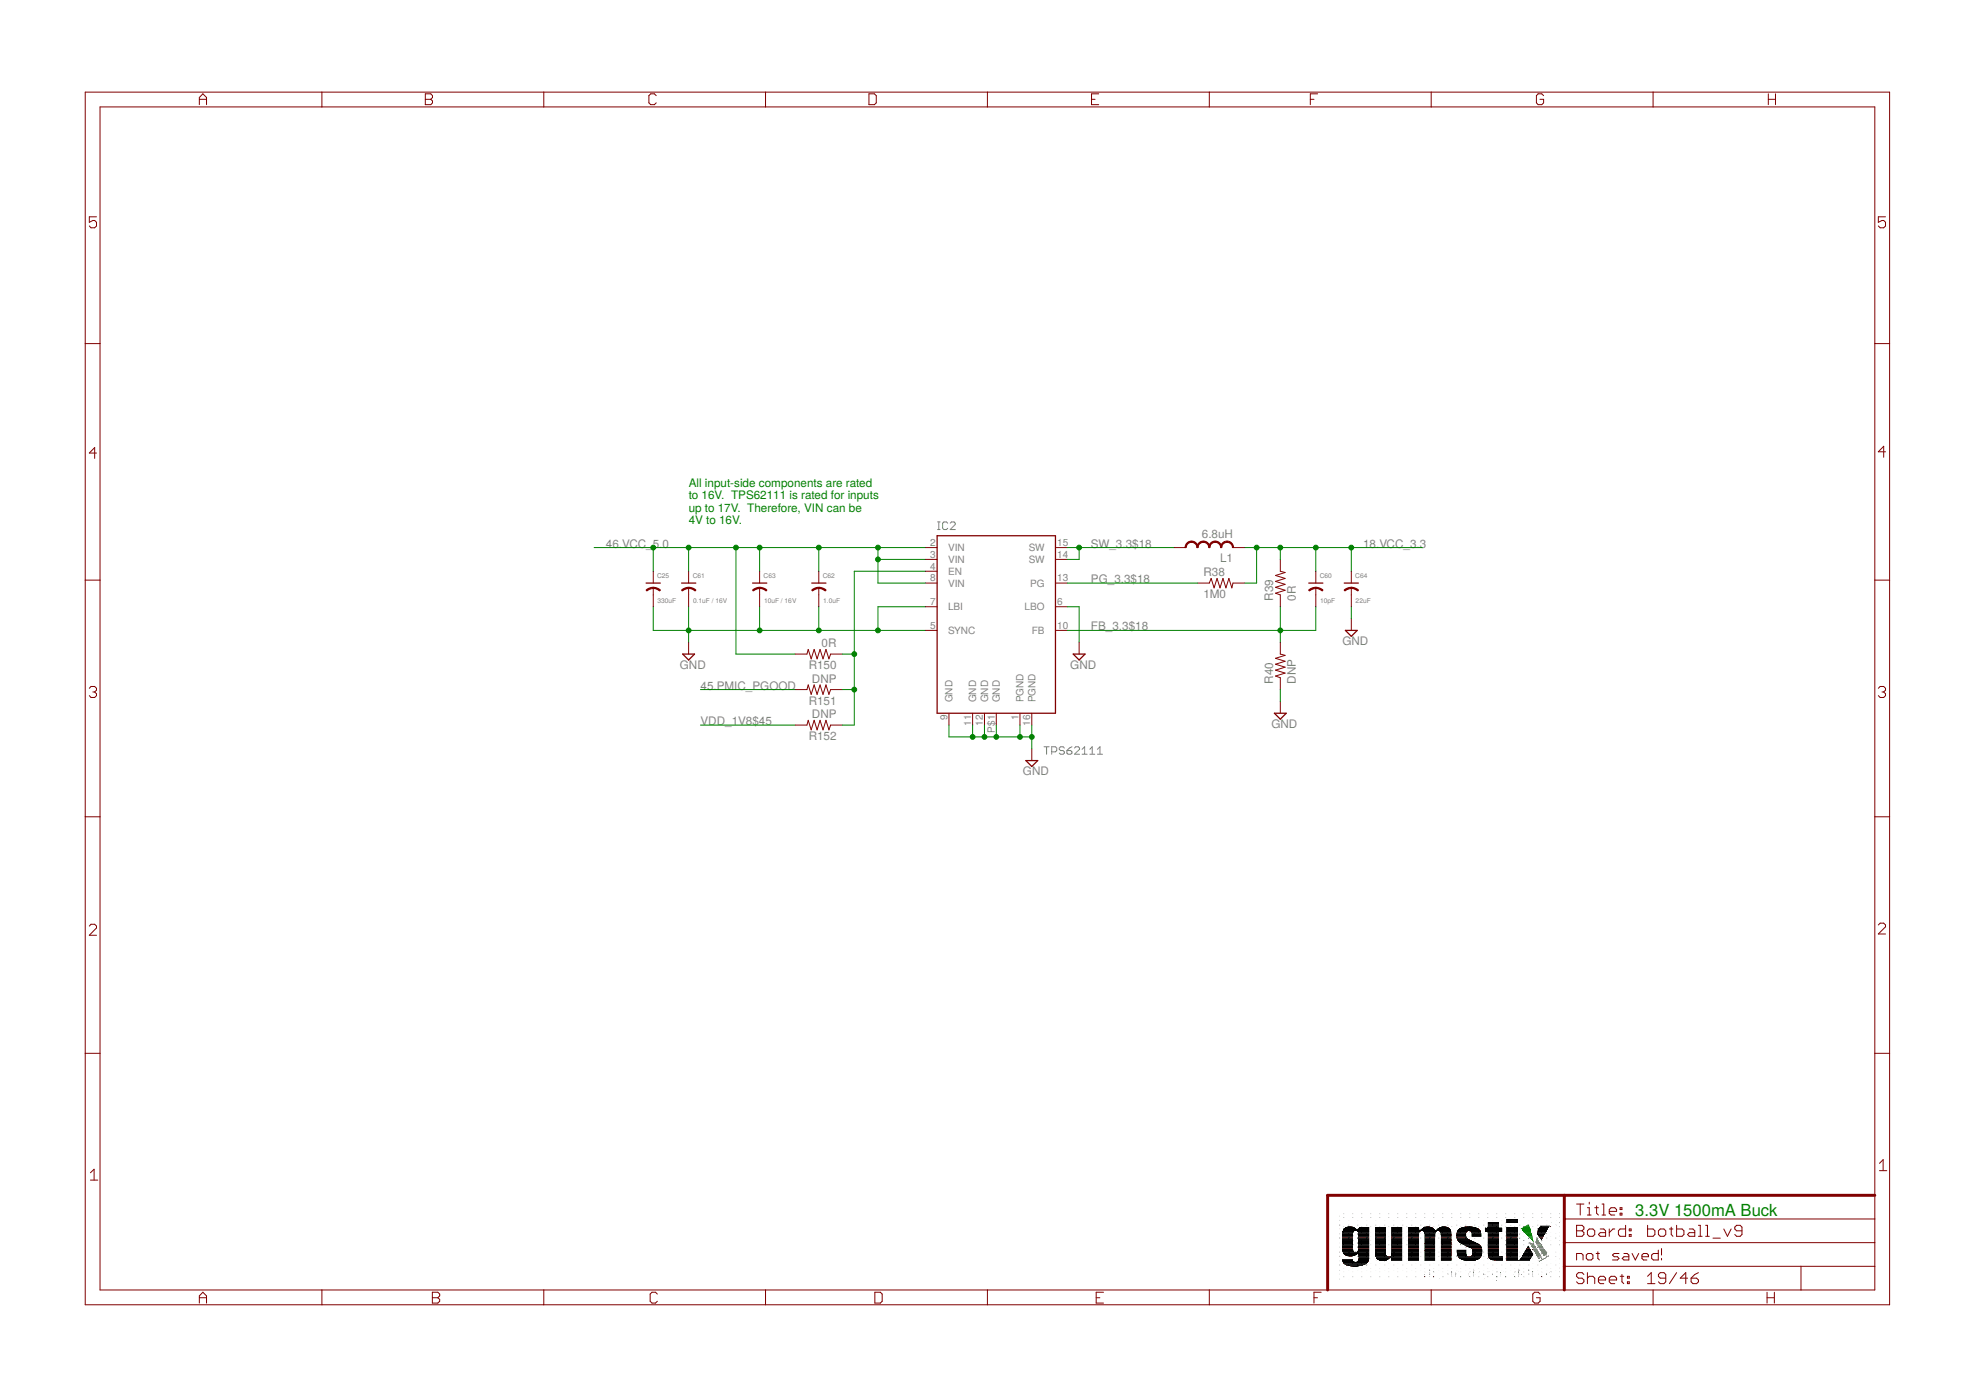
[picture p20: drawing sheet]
<svg xmlns="http://www.w3.org/2000/svg" width="297mm" height="210mm" viewBox="0 0 297 210" stroke-linecap="round" stroke-linejoin="round" font-family="sans-serif">
<defs><g id="words">
<text font-size="2.5" fill="#008000" x="245.7" y="182.7">3.3V 1500mA Buck</text>
<g font-size="1.8" fill="#008000">
<text x="103.5" y="73.1">All input-side components are rated</text>
<text x="103.5" y="75">to 16V. TPS62111 is rated for inputs</text>
<text x="103.5" y="76.9">up to 17V. Therefore, VIN can be</text>
<text x="103.5" y="78.7">4V to 16V.</text>
</g>
<g font-size="1.8" fill="#808080">
<text x="91" y="82.3">46.VCC_5.0</text>
<text x="163.9" y="82.3">SW_3.3$18</text>
<text x="180.6" y="80.9">6.8uH</text>
<text x="204.8" y="82.3">18.VCC_3.3</text>
<text x="163.9" y="87.6">PG_3.3$18</text>
<text x="180.8" y="89.9">1M0</text>
<text x="180.8" y="86.6">R38</text>
<text x="183.3" y="84.4">L1</text>
<text x="163.9" y="94.7">FB_3.3$18</text>
<text x="191.3" y="90.3" transform="rotate(-90 191.3 90.3)">R39</text>
<text x="194.7" y="90.3" transform="rotate(-90 194.7 90.3)">0R</text>
<text x="102.1" y="100.5">GND</text>
<text x="121.5" y="100.6">R150</text>
<text x="123.5" y="97.2">0R</text>
<text x="160.8" y="100.5">GND</text>
<text x="201.7" y="96.9">GND</text>
<text x="105.3" y="103.6">45.PMIC_PGOOD</text>
<text x="121.5" y="105.9">R151</text>
<text x="122" y="102.6">DNP</text>
<text x="122" y="107.9">DNP</text>
<text x="191.3" y="102.7" transform="rotate(-90 191.3 102.7)">R40</text>
<text x="194.7" y="102.7" transform="rotate(-90 194.7 102.7)">DNP</text>
<text x="105.3" y="108.9">VDD_1V8$45</text>
<text x="121.5" y="111.2">R152</text>
<text x="191" y="109.4">GND</text>
<text x="153.7" y="116.5">GND</text>
</g>
<g font-size="1.5" fill="#808080">
<text x="139.7" y="82">2</text>
<text x="139.7" y="83.8">3</text>
<text x="142.4" y="82.8">VIN</text>
<text x="154.6" y="82.8">SW</text>
<text x="158.8" y="83.8">14</text>
<text x="158.8" y="82">15</text>
<text x="139.7" y="85.6">4</text>
<text x="139.7" y="87.4">8</text>
<text x="142.4" y="86.4">EN</text>
<text x="142.4" y="84.6">VIN</text>
<text x="142.4" y="88.1">VIN</text>
<text x="154.6" y="84.6">SW</text>
<text x="154.8" y="88.1">PG</text>
<text x="158.8" y="87.4">13</text>
<text x="139.7" y="94.5">5</text>
<text x="139.7" y="90.9">7</text>
<text x="142.4" y="95.3">SYNC</text>
<text x="142.4" y="91.7">LBI</text>
<text x="153.9" y="91.7">LBO</text>
<text x="155" y="95.3">FB</text>
<text x="158.8" y="90.9">6</text>
<text x="158.8" y="94.5">10</text>
<text x="143.1" y="105.5" transform="rotate(-90 143.1 105.5)">GND</text>
<text x="146.7" y="105.5" transform="rotate(-90 146.7 105.5)">GND</text>
<text x="148.5" y="105.5" transform="rotate(-90 148.5 105.5)">GND</text>
<text x="150.2" y="105.5" transform="rotate(-90 150.2 105.5)">GND</text>
<text x="153.8" y="105.5" transform="rotate(-90 153.8 105.5)">PGND</text>
<text x="155.6" y="105.5" transform="rotate(-90 155.6 105.5)">PGND</text>
<text x="142.3" y="108.2" transform="rotate(-90 142.3 108.2)">9</text>
<text x="145.9" y="109.1" transform="rotate(-90 145.9 109.1)">11</text>
<text x="147.7" y="109.1" transform="rotate(-90 147.7 109.1)">12</text>
<text x="149.4" y="110.1" transform="rotate(-90 149.4 110.1)">P$1</text>
<text x="153" y="108.2" transform="rotate(-90 153 108.2)">1</text>
<text x="154.8" y="109.1" transform="rotate(-90 154.8 109.1)">16</text>
</g>
<g font-size="1" fill="#808080">
<text x="98.7" y="86.8">C25</text>
<text x="104.1" y="86.8">C61</text>
<text x="114.7" y="86.8">C63</text>
<text x="123.6" y="86.8">C62</text>
<text x="198.3" y="86.8">C60</text>
<text x="203.6" y="86.8">C64</text>
<text x="98.8" y="90.5">330uF</text>
<text x="104.1" y="90.5">0.1uF / 16V</text>
<text x="114.8" y="90.5">10uF / 16V</text>
<text x="123.7" y="90.5">1.0uF</text>
<text x="198.4" y="90.5">10pF</text>
<text x="203.7" y="90.5">22uF</text>
</g>
</g></defs>
<g fill="none" stroke="#808080" stroke-width=".15">
<path d="M140.9 79.6h.3M140.9 78.4h.3M141.1 78.4v1.2M142.4 78.6l-.2-.2h-.4l-.2 .2v.8l.2 .2h.4l.2-.2M142.8 78.6l.2-.2h.3l.2 .2v.2l-.7 .8h.7M156.9 112.2h.7M157.2 112.2v1.1M158 113h.6l.2-.2v-.4l-.2-.2h-.6v1.1M159.9 112.4l-.2-.2h-.4l-.1 .2v.2l.1 .2h.4l.2 .2v.2l-.2 .1h-.4l-.1-.1M160.3 112.8h.6l.2 .2v.2l-.2 .1h-.4l-.2-.1zM161.1 112.2l-.4 .2-.4 .4M161.4 112.4l.2-.2h.4l.2 .2v.2l-.8 .7h.8"/>
<path d="M162.6 113.3h.7M162.6 112.6l.4-.4v1.1M163.7 113.3h.8M163.7 112.6l.4-.4v1.1M164.9 113.3h.8M164.9 112.6l.4-.4v1.1"/>
</g>
<g fill="none" stroke="#800000" stroke-width=".15">
<path d="M12.8 13.8h271.1v182.2h-271.1zM15 16.1h266.7v177.7h-266.7zM30 15.7v-1.1l.5-.5 .5 .5v1.1M30 14.9h1M48.4 13.8v2.3M63.9 14.9h.8M63.9 14.1h.8l.3 .3v.2l-.3 .3 .3 .3v.3l-.3 .2h-.8zM81.7 13.8v2.3M98.6 14.4l-.3-.3h-.5l-.3 .3v1.1l.3 .2h.5l.3-.2M115 13.8v2.3M130.6 14.1h.8l.3 .3v1.1l-.3 .2h-.8zM148.4 13.8v2.3"/>
<path d="M164 14.9h.5M165.1 14.1h-1.1v1.6h1.1M181.7 13.8v2.3M196.9 14.9h.5M198 14.1h-1.1v1.6M215 13.8v2.3M231.9 14.4l-.3-.3h-.5l-.3 .3v1.1l.3 .2h.5l.3-.2v-.6h-.5M248.4 13.8v2.3M265.7 14.1v1.6M265.7 14.9h1.1M266.8 14.1v1.6M14.5 32.6h-1.1v.8l.5-.3h.3l.3 .3v.6l-.3 .2h-.5l-.3-.2"/>
<path d="M283.3 32.6h-1.1v.8l.6-.3h.2l.3 .3v.6l-.3 .2h-.5l-.3-.2M12.8 51.6h2.2M281.7 51.6h2.2M14.5 68.1h-1.1l.8-.9v1.7M283.3 67.9h-1.1l.8-.8v1.6M12.8 87.2h2.2M98.1 85.8v1.8M98.1 88.3v2.9M103.5 85.8v1.8M103.5 88.3v2.9M103.5 96.5v1.8M114.1 85.8v1.8"/>
<path d="M114.1 88.3v2.9M119.5 98.3h1.7l.2-.7 .5 1.4 .4-1.4 .5 1.4 .4-1.4 .5 1.4 .4-1.4 .4 1.4 .3-.7h1.8M123 85.8v1.8M123 88.3v2.9M139 84.1h1.8M139 85.8h1.8M139 91.2h1.8M139 94.7h1.8M139 82.3h1.8M139 87.6h1.8M158.6 84.1h1.8M158.6 91.2h1.8"/>
<path d="M158.6 94.7h1.8M158.6 82.3h1.8M158.6 87.6h1.8M162.1 96.5v1.8M176.4 82.3h1.7M179.9 87.6h1.8l.3-.7 .4 1.4 .5-1.4 .4 1.4 .4-1.4 .5 1.4 .4-1.4 .5 1.4 .2-.7h1.7M185.3 82.3h1.7M192.4 84.1v1.7l.7 .2-1.5 .5 1.5 .4-1.5 .5 1.5 .4-1.5 .4 1.5 .5-1.5 .4 .8 .3v1.8M192.4 96.5v1.8l.7 .2-1.5 .4 1.5 .5-1.5 .4 1.5 .4-1.5 .5 1.5 .4-1.5 .5 .8 .2v1.8M197.7 85.8v1.8M197.7 88.3v2.9M203 85.8v1.8"/>
<path d="M203 88.3v2.9M203 92.9v1.8M281.7 87.2h2.2M13.4 103.4l.3-.3h.5l.3 .3v.3l-.3 .3M13.9 104h.3M14.2 104l.3 .2v.3l-.3 .3h-.5l-.3-.3M119.5 103.6h1.7l.2-.7 .5 1.4 .4-1.4 .5 1.4 .4-1.4 .5 1.4 .4-1.4 .4 1.4 .3-.7h1.8M119.5 108.9h1.7l.2-.7 .5 1.5 .4-1.5 .5 1.5 .4-1.5 .5 1.5 .4-1.5 .4 1.5 .3-.8h1.8M142.6 107.2v1.7M146.1 107.2v1.7M147.9 107.2v1.7M149.7 107.2v1.7"/>
<path d="M153.2 107.2v1.7M155 107.2v1.7M155 112.5v1.8M192.4 105.4v1.8M282.2 103.4l.3-.3h.5l.3 .3v.3l-.3 .3M282.8 104h.2M283 104l.3 .2v.3l-.3 .3h-.5l-.3-.3M12.8 122.7h2.2M13.4 139.1l.3-.2h.5l.3 .2v.3l-1.1 1.1h1.1M281.7 122.7h2.2M282.2 139l.3-.3h.5l.3 .3v.3l-1.1 1h1.1M12.8 158.3h2.2"/>
<path d="M281.7 158.3h2.2M13.6 176.2l.5-.5v1.6M13.6 177.3h1.1M282.4 174.8l.5-.6v1.7M282.4 175.9h1.1M30 195.8v-1.1l.5-.5 .5 .5v1.1M30 195h1M48.4 193.8v2.2M65 195h.8M65 194.2h.8l.3 .2v.3l-.3 .3 .3 .2v.3l-.3 .3h-.8zM81.7 193.8v2.2M98.8 194.4l-.3-.2h-.5l-.3 .2v1.1l.3 .3h.5l.3-.3"/>
<path d="M115 193.8v2.2M131.4 194.2h.9l.2 .2v1.1l-.2 .3h-.9zM148.4 193.8v2.2M164.7 195h.5M165.8 194.2h-1.1v1.6h1.1M181.7 193.8v2.2M197.4 195h.6M198.5 194.2h-1.1v1.6M215 193.8v2.2M231.4 194.4l-.3-.2h-.5l-.3 .2v1.1l.3 .3h.5l.3-.3v-.5h-.6M235 190.3h46.7M235 186.7h46.7"/>
<path d="M235 183.2h46.7M236.9 184.1h.8l.3 .3v.3l-.3 .2 .3 .3v.3l-.3 .3h-.8zM236.9 184.9h.8M236.9 189.3v-1h.7l.2 .3v.7M236.9 180.9h1.1M237.4 180.9v1.7M238 191.5l-.3-.3h-.5l-.3 .3v.3l.3 .2h.5l.3 .3v.3l-.3 .3h-.5l-.3-.3M238.3 188.6l.3-.3h.5l.2 .3v.5l-.2 .2h-.5l-.3-.2zM238.5 184.9l.3-.2h.5l.3 .2v.6l-.3 .3h-.5l-.3-.3zM238.5 191.2v1.7M238.5 192l.3-.2h.5l.3 .2v.9M238.5 181.5h.3v1.1"/>
<path d="M238.5 182.6h.6M238.8 180.6v.3M239.6 181.5h.6M239.8 188.3h.5M239.9 181.2v1.1l.3 .3M240.1 188.1v1l.2 .2M240.2 192.3h1v-.3l-.2-.2h-.6l-.2 .2v.6l.2 .3h.6M240.4 184.7h.6l.2 .2v.9h-.8l-.2-.3 .2-.3h.8M240.7 180.9h.3v1.7M240.7 182.6h.5M241.8 192.3h1.1v-.3l-.3-.2h-.5l-.3 .2v.6l.3 .3h.5M241.8 182h1.1v-.3l-.3-.2h-.5l-.3 .2v.6l.3 .3h.5"/>
<path d="M241.8 184.7v1.1M242.6 184.7h-.3l-.5 .5M243.2 188.3h-.7l-.2 .3 .2 .2h.5l.2 .3-.2 .2h-.7M243.4 191.8h.6M243.4 181.5h.3v.2h-.3zM243.4 182.3h.3v.3h-.3zM243.7 191.5v1.1l.3 .3M244 188.3h.5l.2 .3v.7h-.7l-.3-.2 .3-.3h.7M244.2 184.1v1.7h-.8l-.2-.3v-.6l.2-.2h.8M244.5 192.6h.3v.3h-.3zM244.5 191.8h.3v.2h-.3zM244.8 185.5h.3v.3h-.3z"/>
<path d="M244.8 184.7h.3v.2h-.3zM245.2 188.3l.5 1 .5-1M246.7 188.8h1v-.2l-.3-.3h-.5l-.2 .3v.5l.2 .2h.5M247.5 184.1v1.7h.9l.2-.3v-.6l-.2-.2h-.9M247.5 191.8l.6-.6v1.7M247.5 192.9h1.1M248.4 193.8v2.2M249.2 187.8v1.5h-.8l-.2-.2v-.5l.2-.3h.8M249.2 184.9l.2-.2h.6l.3 .2v.6l-.3 .3h-.6l-.2-.3zM249.6 187.6v1M249.6 189.1v.2M250.3 192h-.9l-.2-.2v-.3l.2-.3h.6l.3 .3v1.1l-.3 .3h-.6l-.2-.3"/>
<path d="M250.8 184.7h.6M251.1 184.4v1.1l.3 .3M251.9 184.1v1.7h.8l.3-.3v-.6l-.3-.2h-.8M251.9 191.2l-1.1 1.7M253.6 192h-1.1l.8-.8v1.7M253.8 184.7h.6l.2 .2v.9h-.8l-.2-.3 .2-.3h.8M254.1 192h.8l.3 .3v.3l-.3 .3h-.5l-.3-.3zM255.2 185.8h.5M255.2 184.1h.3v1.7M255.2 191.2l-.6 .3-.5 .5M256.3 185.8h.5M256.3 184.1h.2v1.7"/>
<path d="M257.4 186h1.1M259 184.7l.5 1.1 .6-1.1M261.7 184.9h-.8l-.3-.2v-.3l.3-.3h.6l.2 .3v1.1l-.2 .3h-.6l-.3-.3M265.5 195h1.1M265.5 194.2v1.6M266.6 194.2v1.6M270.6 190.3v3.5"/>
</g>
<path d="M235 179.6v14.2M281.7 179.6h-82.2v14.2" fill="none" stroke="#800000" stroke-width=".44"/>
<path d="M97.1 87.6h2.1M102.4 87.6h2.1M102.6 98.3h1.8l-.9 .9zM113.1 87.6h2.1M122 87.6h2.1M140.8 80.5h17.8v26.7h-17.8zM161.2 98.3h1.8l-.9 .9zM196.6 87.6h2.2M202 87.6h2.1M202.1 94.7h1.8l-.9 .9zM154.1 114.3h1.8l-.9 .9zM191.5 107.2h1.8l-.9 .9z" fill="none" stroke="#800000" stroke-width=".19"/>
<g fill="#800000" stroke="#800000" stroke-width=".15">
<path d="M197.7 88.2l.7 .2 .4 .3-.1 .1-.7-.3-.3-.1z" fill-rule="evenodd"/>
<path d="M196.6 88.7l.4-.3 .7-.2v.2l-1 .4z" fill-rule="evenodd"/>
<path d="M103.5 88.2l.7 .2 .4 .3-.2 .1-.6-.3-.3-.1z" fill-rule="evenodd"/>
<path d="M102.5 88.6l1-.4v.2l-1 .4-.1-.1z" fill-rule="evenodd"/>
<path d="M123 88.2l.8 .2 .3 .3-.1 .1-.6-.3-.4-.1z" fill-rule="evenodd"/>
<path d="M122 88.7l.3-.3 .7-.2v.2l-.9 .4z" fill-rule="evenodd"/>
<path d="M114.2 88.2l.7 .2 .3 .3-.1 .1-.6-.3-.4-.1z" fill-rule="evenodd"/>
<path d="M113.1 88.7l.3-.3 .7-.2 .1 .2-1 .4z" fill-rule="evenodd"/>
<path d="M203 88.2l.8 .2 .3 .3-.1 .1-.6-.3-.4-.1z" fill-rule="evenodd"/>
<path d="M202 88.7l.3-.3 .7-.2v.2l-.9 .4z" fill-rule="evenodd"/>
<path d="M178.4 81.5l.6-.2v.2l-.4 .1a.74 .74 0 0 0-.4 .7h-.1v-.2z" fill-rule="evenodd"/>
<path d="M179 81.3h.2a.96 .96 0 0 1 .8 1h-.2a.8 .8 0 0 0-.8-.8z" fill-rule="evenodd"/>
<path d="M180 81.7l.4-.3 .4-.1v.2l-.4 .1a.74 .74 0 0 0-.4 .7h-.2v-.2z" fill-rule="evenodd"/>
<path d="M180.8 81.3h.1a.96 .96 0 0 1 .9 1h-.2a.8 .8 0 0 0-.8-.8z" fill-rule="evenodd"/>
<path d="M181.8 81.7l.4-.3 .4-.1v.2l-.4 .1a.74 .74 0 0 0-.4 .7h-.2v-.2z" fill-rule="evenodd"/>
<path d="M182.6 81.3h.1a.96 .96 0 0 1 .9 1h-.2a.8 .8 0 0 0-.8-.8z" fill-rule="evenodd"/>
<path d="M183.6 81.7l.4-.3 .4-.1v.2l-.4 .1a.74 .74 0 0 0-.4 .7h-.2v-.2z" fill-rule="evenodd"/>
<path d="M184.4 81.3h.1a.96 .96 0 0 1 .8 1h-.1a.8 .8 0 0 0-.8-.8z" fill-rule="evenodd"/>
<path d="M98.1 88.2l.8 .2 .3 .3-.1 .1-.6-.3-.4-.1z" fill-rule="evenodd"/>
<path d="M97.1 88.7l.3-.3 .7-.2v.2l-.9 .4z" fill-rule="evenodd"/>
</g>
<g fill="none" stroke="#008000" stroke-width=".15">
<path d="M89.3 82.3h49.7M98.1 91.2v3.5h40.9M98.1 82.3v3.5M103.5 82.3v3.5M103.5 91.2v5.3M110.6 82.3v16h8.9M114.1 82.3v3.5M114.1 91.2v3.5M123 82.3v3.5M123 91.2v3.5M126.6 98.3h1.8M131.9 82.3v5.3h7.1"/>
<path d="M131.9 84.1h7.1M139 91.2h-7.1v3.5M139 85.8h-10.6v23.1h-1.8M160.4 91.2h1.7v5.3M160.4 87.6h19.5M160.4 82.3h16M162.1 82.3v1.8h-1.7M187 82.3h26.7M188.8 82.3v5.3h-1.8M192.4 82.3v1.8M192.4 91.2v5.3M197.7 91.2v3.5h-37.3"/>
<path d="M197.7 82.3v3.5M203 82.3v3.5M203 91.2v1.7M105.2 103.6h14.3M105.2 108.9h14.3M126.6 103.6h1.8M142.6 108.9v1.8h12.4M146.1 108.9v1.8M147.9 108.9v1.8M149.7 108.9v1.8M153.2 108.9v1.8M155 108.9v3.6"/>
<path d="M192.4 103.6v1.8"/>
</g>
<g fill="#008000" stroke="#008000" stroke-width=".15">
<circle cx="192.4" cy="94.7" r=".36"/>
<circle cx="131.9" cy="94.7" r=".36"/>
<circle cx="123" cy="94.7" r=".36"/>
<circle cx="114.1" cy="94.7" r=".36"/>
<circle cx="103.5" cy="94.7" r=".36"/>
<circle cx="155" cy="110.7" r=".36"/>
<circle cx="153.2" cy="110.7" r=".36"/>
<circle cx="149.7" cy="110.7" r=".36"/>
<circle cx="147.9" cy="110.7" r=".36"/>
<circle cx="146.1" cy="110.7" r=".36"/>
<circle cx="162.1" cy="82.3" r=".36"/>
<circle cx="203" cy="82.3" r=".36"/>
<circle cx="188.8" cy="82.3" r=".36"/>
<circle cx="192.4" cy="82.3" r=".36"/>
<circle cx="197.7" cy="82.3" r=".36"/>
<circle cx="131.9" cy="84.1" r=".36"/>
<circle cx="131.9" cy="82.3" r=".36"/>
<circle cx="114.1" cy="82.3" r=".36"/>
<circle cx="123" cy="82.3" r=".36"/>
<circle cx="103.5" cy="82.3" r=".36"/>
<circle cx="110.6" cy="82.3" r=".36"/>
<circle cx="98.1" cy="82.3" r=".36"/>
<circle cx="128.4" cy="98.3" r=".36"/>
<circle cx="128.4" cy="103.6" r=".36"/>
</g>
<g fill="#000" stroke="#000" stroke-width=".15">
<path d="M201.5 189.3h1.8zM201.5 189.2l1.8 .1zM201.5 189.2h1.8zM201.5 189.1l1.8 .1zM201.5 187.7h1.9zM201.5 187.6l1.9 .1zM201.5 187.6h1.9zM201.5 187.5l1.9 .1zM201.5 187.5h1.9zM201.5 187.4l1.9 .1zM201.5 187.4h1.9zM201.5 187.3l1.9 .1z"/>
<path d="M201.5 187.3h1.9zM201.5 187.2l1.9 .1zM201.5 187.2h1.9zM201.5 187.1l1.9 .1zM201.5 187.1h1.9zM201.5 187l1.9 .1zM201.5 187h1.9zM201.5 186.9l1.9 .1zM201.5 186.9h1.9zM201.5 186.8l1.9 .1zM201.5 186.8h1.9zM201.5 186.7l1.9 .1z"/>
<path d="M201.5 186.7h1.9zM201.5 186.6l1.9 .1zM201.5 186.6h1.9zM201.5 186.5l1.9 .1zM201.5 186.5h1.9zM201.5 186.4l1.9 .1zM201.5 186.4h1.9zM201.5 186.3l1.9 .1zM201.5 186.3h1.9zM201.5 186.2l1.9 .1zM201.5 186.2h1.9zM201.5 186.1l1.9 .1z"/>
<path d="M201.5 186.1h1.9zM201.5 186l1.9 .1zM201.5 186h1.9zM201.5 185.9l1.9 .1zM201.5 185.9h1.9zM201.5 185.8l1.9 .1zM201.5 185.8h1.9zM201.5 185.7l1.9 .1zM201.5 185.7h1.9zM201.5 185.6l1.9 .1zM201.5 185.6h1.9zM201.5 185.5l1.9 .1z"/>
<path d="M201.5 185.5h1.9zM201.5 185.4l1.9 .1zM201.5 185.4h1.9zM201.5 185.3l1.9 .1zM201.5 188h4.3zM201.5 185l4.3 .1zM201.5 189.5h2.1zM201.5 189.4l2 .1zM201.5 189.4h1.9zM201.5 189.3l1.9 .1zM201.5 189.3h1.9zM201.5 187.9l2 .1z"/>
<path d="M201.5 187.9h2zM201.5 187.8l1.9 .1zM201.5 187.8h1.9zM201.5 187.7l1.9 .1zM201.5 185.3h1.9zM201.5 185.2l1.9 .1zM201.5 185.2h2zM201.5 185.1l2 .1zM201.5 185.1h2.1zM201.6 189.5h4.2zM201.6 188.1l4.2 .1zM201.6 188.1h4.2z"/>
<path d="M201.6 188l4.2 .1zM201.6 185h4.2zM201.6 184.9l4.2 .1zM201.6 184.9h4.2zM201.6 189.6l4.1 .1zM201.6 189.6h4.1zM201.6 189.5l4.1 .1zM201.6 188.3h4.2zM201.6 188.2l4.2 .1zM201.6 188.2h4.2zM201.6 184.8l4.2 .1zM201.6 184.8h4.2z"/>
<path d="M201.6 189.7h4zM201.6 189.7h4.1zM201.7 188.3l4.1 .1zM201.7 188.3h4.1zM201.7 184.7l4.1 .1zM201.7 184.7h4.1zM201.7 189.8h3.9zM201.7 189.7l3.9 .1zM201.7 189.8h3.8zM201.7 188.4h4.1zM201.7 184.6l4.1 .1zM201.7 189.9h3.8z"/>
<path d="M201.7 189.8l3.8 .1zM201.7 188.4l4.1 .1zM201.7 184.6h2.2zM201.7 184.5l2.2 .1zM201.8 189.9l3.6 .1zM201.8 188.5h4zM201.8 184.5h2.1zM201.8 190h3.5zM201.8 188.5l4 .1zM201.8 184.4l2 .1zM201.9 190l3.4 .1zM201.9 188.6h2z"/>
<path d="M201.9 184.4h1.8zM202 190.1h3.2zM202 184.3l1.6 .1zM202 188.6l1.8 .1zM202 188.7h1.8zM202 184.3h1.6zM202.1 190.1l3 .1zM202.1 188.7l1.6 .1zM202.1 184.3h1.4zM202.1 190.2h2.9zM202.2 184.2l1.2 .1zM202.2 188.8h1.4z"/>
<path d="M202.2 190.2h2.7zM202.3 188.8h1.2zM202.3 184.2h1zM202.3 190.2l2.5 .1zM202.4 188.8l.9 .1zM202.4 190.3h2.3zM202.5 184.1l.6 .1zM202.6 190.3l1.9 .1zM202.6 188.9h.6zM202.8 190.4h1.5zM203.3 190.4h.5zM203.7 189.5h2.1z"/>
<path d="M203.8 187.9l2 .1zM203.9 189.4l1.9 .1zM203.9 187.9h1.9zM203.9 185.1h1.9zM203.9 189.4h1.9zM203.9 185.1l1.9 .1zM203.9 189.3l1.9 .1zM203.9 187.8l1.9 .1zM203.9 187.8h1.9zM203.9 187.7l1.9 .1zM203.9 187.7h1.9zM203.9 185.2l1.9 .1z"/>
<path d="M203.9 185.2h1.9zM204 189.3h1.8zM204 189.2l1.8 .1zM204 189.2h1.8zM204 189.1l1.8 .1zM204 187.6l1.8 .1zM204 187.6h1.8zM204 187.5l1.8 .1zM204 187.5h1.8zM204 187.4l1.8 .1zM204 187.4h1.8zM204 187.3l1.8 .1z"/>
<path d="M204 187.3h1.8zM204 187.2l1.8 .1zM204 187.2h1.8zM204 187.1l1.8 .1zM204 187.1h1.8zM204 187l1.8 .1zM204 187h1.8zM204 186.9l1.8 .1zM204 186.9h1.8zM204 186.8l1.8 .1zM204 186.8h1.8zM204 186.7l1.8 .1z"/>
<path d="M204 186.7h1.8zM204 186.6l1.8 .1zM204 186.6h1.8zM204 186.5l1.8 .1zM204 186.5h1.8zM204 186.4l1.8 .1zM204 186.4h1.8zM204 186.3l1.8 .1zM204 186.3h1.8zM204 186.2l1.8 .1zM204 186.2h1.8zM204 186.1l1.8 .1z"/>
<path d="M204 186.1h1.8zM204 186l1.8 .1zM204 186h1.8zM204 185.9l1.8 .1zM204 185.9h1.8zM204 185.8l1.8 .1zM204 185.8h1.8zM204 185.7l1.8 .1zM204 185.7h1.8zM204 185.6l1.8 .1zM204 185.6h1.8zM204 185.5l1.8 .1z"/>
<path d="M204 185.5h1.8zM204 185.4l1.8 .1zM204 185.4h1.8zM204 185.3l1.8 .1zM204 185.3h1.8zM204 184.6h1.8zM204 189.1h1.8zM204 189l1.8 .1zM204 189h1.8zM204 188.9l1.8 .1zM204 188.9h1.8zM204 188.8l1.8 .1z"/>
<path d="M204 188.8h1.8zM204 188.7l1.8 .1zM204 188.7h1.8zM204 188.6l1.8 .1zM204 188.6h1.8zM204 184.5l1.8 .1zM204 184.5h1.8zM204 184.4l1.8 .1zM204.1 184.4h1.7zM204.1 184.3l1.7 .1zM204.1 184.3h1.7zM204.1 184.2l1.7 .1z"/>
<path d="M206.5 188.4l1.9 .1zM206.5 188.4h1.9zM206.5 188.3l1.8 .1zM206.5 188.3h1.8zM206.5 188.2l1.8 .1zM206.5 188.2h1.8zM206.5 188.1l1.8 .1zM206.5 188.1h1.8zM206.5 188l1.8 .1zM206.5 188h1.8zM206.5 187.9l1.8 .1zM206.5 187.9h1.8z"/>
<path d="M206.5 187.8l1.8 .1zM206.5 187.8h1.8zM206.5 187.7l1.8 .1zM206.5 187.7h1.8zM206.5 187.6l1.8 .1zM206.5 187.6h1.8zM206.5 187.5l1.8 .1zM206.5 187.5h1.8zM206.5 187.4l1.8 .1zM206.5 187.4h1.8zM206.5 187.3l1.8 .1zM206.5 187.3h1.8z"/>
<path d="M206.5 187.2l1.8 .1zM206.5 187.2h1.8zM206.5 187.1l1.8 .1zM206.5 187.1h1.8zM206.5 187l1.8 .1zM206.5 187h1.8zM206.5 186.9l1.8 .1zM206.5 186.9h1.8zM206.5 186.8l1.8 .1zM206.5 186.8h1.8zM206.5 186.7l1.8 .1zM206.5 186.7h1.8z"/>
<path d="M206.5 186.6l1.8 .1zM206.5 186.6h1.8zM206.5 186.5l1.8 .1zM206.5 186.5h1.8zM206.5 186.4l1.8 .1zM206.5 186.4h1.8zM206.5 186.3l1.8 .1zM206.5 186.3h1.8zM206.5 186.2l1.8 .1zM206.5 186.2h1.8zM206.5 186.1l1.8 .1zM206.5 186.1h1.8z"/>
<path d="M206.5 186l1.8 .1zM206.5 186h1.8zM206.5 185.9l1.8 .1zM206.5 185.9h1.8zM206.5 185.8l1.8 .1zM206.5 185.8h1.8zM206.5 185.7l1.8 .1zM206.5 185.7h1.8zM206.5 185.6l1.8 .1zM206.5 185.6h1.8zM206.5 185.5l1.8 .1zM206.5 185.5h1.8z"/>
<path d="M206.5 185.4l1.8 .1zM206.5 185.4h1.8zM206.5 185.3l1.8 .1zM206.5 185.3h1.8zM206.5 185.2l1.8 .1zM206.5 185.2h1.8zM206.5 185.1l1.8 .1zM206.5 185.1h1.8zM206.5 185l1.8 .1zM206.5 185h1.8zM206.5 184.9l1.8 .1zM206.5 184.9h1.8z"/>
<path d="M206.5 184.8l1.8 .1zM206.5 184.8h1.8zM206.5 184.7l1.8 .1zM206.5 184.7h1.8zM206.5 184.6l1.8 .1zM206.5 184.6h1.8zM206.5 184.5l1.8 .1zM206.5 184.5h1.8zM206.5 184.4l1.8 .1zM206.5 184.4h1.8zM206.5 184.3l1.8 .1zM206.5 184.3h1.8z"/>
<path d="M206.5 184.2l1.8 .1zM206.5 188.8h4.3zM206.5 188.7l4.3 .1zM206.5 188.7h4.3zM206.5 188.6l2 .1zM206.5 188.6h1.9zM206.5 188.5l1.9 .1zM206.5 188.5h1.9zM206.5 188.9l4.3 .1zM206.5 188.9h4.3zM206.5 188.8l4.3 .1zM206.6 189h4.2z"/>
<path d="M206.6 189.1h4.2zM206.6 189l4.2 .1zM206.7 189.1l2.2 .1zM206.7 189.1h2.2zM206.7 189.2h2.1zM206.8 189.2l2 .1zM206.8 189.3h1.9zM206.9 189.3l1.8 .1zM206.9 189.4h1.7zM207 189.4l1.5 .1zM207.1 189.5h1.3zM207.2 189.5h1.2z"/>
<path d="M207.3 189.5l.9 .1zM207.5 189.6h.5zM208.8 188.6l2 .1zM208.9 188.6h1.9zM208.9 189.5h1.9zM208.9 189.4l1.9 .1zM208.9 189.4h1.9zM208.9 189.3l1.9 .1zM208.9 189.3h1.9zM208.9 188.5l1.9 .1zM208.9 188.5h1.9zM208.9 188.4l1.9 .1z"/>
<path d="M208.9 188.4h1.9zM208.9 189.2l1.9 .1zM208.9 189.2h1.9zM208.9 189.1l1.9 .1zM208.9 189.1h1.9zM208.9 188.3l1.9 .1zM208.9 188.3h1.9zM208.9 188.2l1.9 .1zM208.9 188.2h1.9zM208.9 188.1l1.9 .1zM208.9 188.1h1.9zM208.9 188l1.9 .1z"/>
<path d="M208.9 188h1.9zM208.9 187.9l1.9 .1zM208.9 187.9h1.9zM208.9 187.8l1.9 .1zM208.9 187.8h1.9zM208.9 187.7l1.9 .1zM208.9 187.7h1.9zM208.9 187.6l1.9 .1zM208.9 187.6h1.9zM208.9 187.5l1.9 .1zM208.9 187.5h1.9zM208.9 187.4l1.9 .1z"/>
<path d="M208.9 187.4h1.9zM208.9 187.3l1.9 .1zM208.9 187.3h1.9zM208.9 187.2l1.9 .1zM208.9 187.2h1.9zM208.9 187.1l1.9 .1zM208.9 187.1h1.9zM208.9 187l1.9 .1zM208.9 187h1.9zM208.9 186.9l1.9 .1zM208.9 186.9h1.9zM208.9 186.8l1.9 .1z"/>
<path d="M208.9 186.8h1.9zM208.9 186.7l1.9 .1zM208.9 186.7h1.9zM208.9 186.6l1.9 .1zM208.9 186.6h1.9zM208.9 186.5l1.9 .1zM208.9 186.5h1.9zM208.9 186.4l1.9 .1zM208.9 186.4h1.9zM208.9 186.3l1.9 .1zM208.9 186.3h1.9zM208.9 186.2l1.9 .1z"/>
<path d="M208.9 186.2h1.9zM208.9 186.1l1.9 .1zM208.9 186.1h1.9zM208.9 186l1.9 .1zM208.9 186h1.9zM208.9 185.9l1.9 .1zM208.9 185.9h1.9zM208.9 185.8l1.9 .1zM208.9 185.8h1.9zM208.9 185.7l1.9 .1zM208.9 185.7h1.9zM208.9 185.6l1.9 .1z"/>
<path d="M208.9 185.6h1.9zM208.9 185.5l1.9 .1zM208.9 185.5h1.9zM208.9 185.4l1.9 .1zM208.9 185.4h1.9zM208.9 185.3l1.9 .1zM208.9 185.3h1.9zM208.9 185.2l1.9 .1zM208.9 185.2h1.9zM208.9 185.1l1.9 .1zM208.9 185.1h1.9zM208.9 185l1.9 .1z"/>
<path d="M208.9 185h1.9zM208.9 184.9l1.9 .1zM208.9 184.9h1.9zM208.9 184.8l1.9 .1zM208.9 184.8h1.9zM208.9 184.7l1.9 .1zM208.9 184.7h1.9zM208.9 184.6l1.9 .1zM208.9 184.6h1.9zM208.9 184.5l1.9 .1zM208.9 184.5h1.9zM208.9 184.4l1.9 .1z"/>
<path d="M208.9 184.4h1.9zM208.9 184.3l1.9 .1zM208.9 184.3h1.9zM208.9 184.2l1.9 .1zM211.5 185.2l1.8 .1zM211.5 185.2h1.8zM211.5 185.2h1.9zM211.5 185.1l1.9 .1zM211.5 185.1h2zM211.5 185l6.7 .1zM211.5 185h6.7zM211.5 185h6.6z"/>
<path d="M211.5 184.9l6.6 .1zM211.5 184.9h6.6zM211.5 184.8l6.6 .1zM211.5 184.8h6.6zM211.5 184.7l6.6 .1zM211.5 184.7h4.2zM211.5 184.3l1.8 .1zM211.5 184.3h1.8zM211.5 189.5h1.8zM211.5 189.4l1.8 .1zM211.5 189.4h1.8zM211.5 189.3l1.8 .1z"/>
<path d="M211.5 189.3h1.8zM211.5 189.2l1.8 .1zM211.5 189.2h1.8zM211.5 189.1l1.8 .1zM211.5 189.1h1.8zM211.5 189l1.8 .1zM211.5 189h1.8zM211.5 188.9l1.8 .1zM211.5 188.9h1.8zM211.5 188.8l1.8 .1zM211.5 188.8h1.8zM211.5 188.7l1.8 .1z"/>
<path d="M211.5 188.7h1.8zM211.5 188.6l1.8 .1zM211.5 188.6h1.8zM211.5 188.5l1.8 .1zM211.5 188.5h1.8zM211.5 188.4l1.8 .1zM211.5 188.4h1.8zM211.5 188.3l1.8 .1zM211.5 188.3h1.8zM211.5 188.2l1.8 .1zM211.5 188.2h1.8zM211.5 188.1l1.8 .1z"/>
<path d="M211.5 188.1h1.8zM211.5 188l1.8 .1zM211.5 188h1.8zM211.5 187.9l1.8 .1zM211.5 187.9h1.8zM211.5 187.8l1.8 .1zM211.5 187.8h1.8zM211.5 187.7l1.8 .1zM211.5 187.7h1.8zM211.5 187.6l1.8 .1zM211.5 187.6h1.8zM211.5 187.5l1.8 .1z"/>
<path d="M211.5 187.5h1.8zM211.5 187.4l1.8 .1zM211.5 187.4h1.8zM211.5 187.3l1.8 .1zM211.5 187.3h1.8zM211.5 187.2l1.8 .1zM211.5 187.2h1.8zM211.5 187.1l1.8 .1zM211.5 187.1h1.8zM211.5 187l1.8 .1zM211.5 187h1.8zM211.5 186.9l1.8 .1z"/>
<path d="M211.5 186.9h1.8zM211.5 186.8l1.8 .1zM211.5 186.8h1.8zM211.5 186.7l1.8 .1zM211.5 186.7h1.8zM211.5 186.6l1.8 .1zM211.5 186.6h1.8zM211.5 186.5l1.8 .1zM211.5 186.5h1.8zM211.5 186.4l1.8 .1zM211.5 186.4h1.8zM211.5 186.3l1.8 .1z"/>
<path d="M211.5 186.3h1.8zM211.5 186.2l1.8 .1zM211.5 186.2h1.8zM211.5 186.1l1.8 .1zM211.5 186.1h1.8zM211.5 186l1.8 .1zM211.5 186h1.8zM211.5 185.9l1.8 .1zM211.5 185.9h1.8zM211.5 185.8l1.8 .1zM211.5 185.8h1.8zM211.5 185.7l1.8 .1z"/>
<path d="M211.5 185.7h1.8zM211.5 185.6l1.8 .1zM211.5 185.6h1.8zM211.5 185.5l1.8 .1zM211.5 185.5h1.8zM211.5 185.4l1.8 .1zM211.5 185.4h1.8zM211.5 185.3l1.8 .1zM211.5 185.3h1.8zM211.5 184.7h1.8zM211.5 184.6l1.8 .1zM211.5 184.6h1.8z"/>
<path d="M211.5 184.5l1.8 .1zM211.5 184.5h1.8zM211.5 184.4l1.8 .1zM211.5 184.4h1.8zM211.5 184.2l1.8 .1zM213.3 184.7h2.4zM213.4 184.6l2.2 .1zM213.4 184.6h2.2zM213.5 184.5l2 .1zM213.5 184.5h2zM213.6 184.4l1.9 .1zM213.6 184.4h1.8z"/>
<path d="M213.7 184.4h1.7zM213.7 184.3l1.6 .1zM213.8 185.1h2.1zM213.8 184.3h1.5zM213.8 185.1l2.1 .1zM213.9 185.2h1.9zM213.9 185.2h2zM213.9 184.3h1.3zM213.9 189.5h1.8zM213.9 189.4l1.8 .1zM213.9 189.4h1.8zM213.9 189.3l1.8 .1z"/>
<path d="M213.9 189.3h1.8zM213.9 189.2l1.8 .1zM213.9 189.2h1.8zM213.9 189.1l1.8 .1zM213.9 189.1h1.8zM213.9 189l1.8 .1zM213.9 189h1.8zM213.9 188.9l1.8 .1zM213.9 188.9h1.8zM213.9 188.8l1.8 .1zM213.9 188.8h1.8zM213.9 188.7l1.8 .1z"/>
<path d="M213.9 188.7h1.8zM213.9 188.6l1.8 .1zM213.9 188.6h1.8zM213.9 188.5l1.8 .1zM213.9 188.5h1.8zM213.9 188.4l1.8 .1zM213.9 188.4h1.8zM213.9 188.3l1.8 .1zM213.9 188.3h1.8zM213.9 188.2l1.8 .1zM213.9 188.2h1.8zM213.9 188.1l1.8 .1z"/>
<path d="M213.9 188.1h1.8zM213.9 188l1.8 .1zM213.9 188h1.8zM213.9 187.9l1.8 .1zM213.9 187.9h1.8zM213.9 187.8l1.8 .1zM213.9 187.8h1.8zM213.9 187.7l1.8 .1zM213.9 187.7h1.8zM213.9 187.6l1.8 .1zM213.9 187.6h1.8zM213.9 187.5l1.8 .1z"/>
<path d="M213.9 187.5h1.8zM213.9 187.4l1.8 .1zM213.9 187.4h1.8zM213.9 187.3l1.8 .1zM213.9 187.3h1.8zM213.9 187.2l1.8 .1zM213.9 187.2h1.8zM213.9 187.1l1.8 .1zM213.9 187.1h1.8zM213.9 187l1.8 .1zM213.9 187h1.8zM213.9 186.9l1.8 .1z"/>
<path d="M213.9 186.9h1.8zM213.9 186.8l1.8 .1zM213.9 186.8h1.8zM213.9 186.7l1.8 .1zM213.9 186.7h1.8zM213.9 186.6l1.8 .1zM213.9 186.6h1.8zM213.9 186.5l1.8 .1zM213.9 186.5h1.8zM213.9 186.4l1.8 .1zM213.9 186.4h1.8zM213.9 186.3l1.8 .1z"/>
<path d="M213.9 186.3h1.8zM213.9 186.2l1.8 .1zM213.9 186.2h1.8zM213.9 186.1l1.8 .1zM213.9 186.1h1.8zM213.9 186l1.8 .1zM213.9 186h1.8zM213.9 185.9l1.8 .1zM213.9 185.9h1.8zM213.9 185.8l1.8 .1zM213.9 185.8h1.8zM213.9 185.7l1.8 .1z"/>
<path d="M213.9 185.7h1.8zM213.9 185.6l1.8 .1zM213.9 185.6h1.8zM213.9 185.5l1.9 .1zM213.9 185.5h1.9zM213.9 185.4l1.9 .1zM213.9 185.4h1.9zM213.9 185.3l1.9 .1zM213.9 185.3h1.9zM213.9 185.2l1.9 .1zM213.9 184.2l1.2 .1zM214 191.6l.2 .1z"/>
<path d="M214 191.6h.2zM214 191.6h.1zM214 191.5l.1 .1zM214 191.5h.1zM214 191.4l.1 .1zM214 191.4h.1zM214 191.3l.1 .1zM214 191.3h.2zM214 191.8h.3zM214 191.7l.2 .1zM214 191.7h.2zM214 191.2l.2 .1z"/>
<path d="M214 191.2h.2zM214.1 191.8l.2 .1zM214.1 191.1l.2 .1zM214.1 184.2h.9zM214.1 191.1h.2zM214.1 191.8l.3 .1zM214.1 191.9h.6zM214.1 191.1h.8zM214.2 191.9l.4 .1zM214.2 191l.5 .1zM214.2 184.1l.6 .1zM214.3 192h.2z"/>
<path d="M214.3 191h.3zM214.4 190.9l.1 .1zM214.5 191.8l.2 .1zM214.6 191.8l.3 .1zM214.6 191.1h.3zM214.7 191.8h.2zM214.7 191.1l.2 .1zM214.7 191.7l.2 .1zM214.7 191.2h.2zM214.7 191.7h.2zM214.7 191.6l.2 .1zM214.7 191.6h.2z"/>
<path d="M214.7 191.5l.2 .1zM214.7 191.5h.2zM214.7 191.4l.2 .1zM214.7 191.4h.2zM214.7 191.3l.2 .1zM214.7 191.3h.2zM214.7 191.2l.2 .1zM214.7 191l.2 .1zM214.7 191h.2zM214.7 190.9l.2 .1zM214.7 190.9h.2zM214.7 190.8l.2 .1z"/>
<path d="M214.7 190.8h.2zM214.7 190.7l.2 .1zM214.7 190.7h.2zM214.7 190.6l.2 .1zM214.7 190.6h.2zM214.7 190.5l.2 .1zM214.8 192h.1zM214.8 191.9l.1 .1zM214.8 191.9h.1zM214.8 191.8l.1 .1zM215.2 192h.2zM215.2 191.9l.2 .1z"/>
<path d="M215.2 191.9h.2zM215.2 191.8l.2 .1zM215.2 191.8h.2zM215.2 191.7l.2 .1zM215.2 191.7h.2zM215.2 191.6l.2 .1zM215.2 191.6h.2zM215.2 191.5l.2 .1zM215.2 191.5h.2zM215.2 191.4l.2 .1zM215.2 191.4h.2zM215.2 191.3l.2 .1z"/>
<path d="M215.2 191.3h.2zM215.2 191.2l.3 .1zM215.2 191.1l.2 .1zM215.2 191.1h.2zM215.2 191l.2 .1zM215.2 191h.2zM215.2 191.2h.3zM215.4 191.1l.2 .1zM215.4 191.1h.3zM215.5 191.1h.2zM215.5 191l.3 .1zM215.5 191h.3z"/>
<path d="M215.6 190.9l.2 .1zM215.7 184.7h2.4zM215.8 184.7h2.3zM215.8 191.6h.2zM215.8 191.5l.2 .1zM215.8 191.5h.9zM215.8 191.4l.9 .1zM215.8 191.4h.9zM215.8 184.6l2.2 .1zM215.9 191.7l.2 .1zM215.9 191.7h.1zM215.9 191.6l.1 .1z"/>
<path d="M215.9 191.3l.1 .1zM215.9 191.3h.1zM215.9 184.6h2.1zM215.9 191.8h.2zM215.9 191.2l.2 .1zM215.9 191.2h.2zM215.9 184.5l2.1 .1zM215.9 191.8l.2 .1zM215.9 191.1l.2 .1zM215.9 191.1h.2zM215.9 191.8l.3 .1zM215.9 184.5h2z"/>
<path d="M216 191.1h.6zM216 184.4l1.9 .1zM216 191.9h.6zM216 191l.6 .1zM216 184.4h1.8zM216 191.9l.6 .1zM216.1 191h.4zM216.1 184.3l1.6 .1zM216.2 192h.3zM216.2 184.3h1.5zM216.2 185.1h2zM216.2 190.9l.2 .1z"/>
<path d="M216.3 185.1l1.9 .1zM216.3 184.3h1.3zM216.3 185.2h1.9zM216.3 185.4l1.9 .1zM216.3 185.4h1.9zM216.3 185.3l1.9 .1zM216.3 185.3h1.9zM216.3 185.2l1.9 .1zM216.4 184.2l1.1 .1zM216.4 191.1h.2zM216.4 189.5h1.8zM216.4 189.4l1.8 .1z"/>
<path d="M216.4 189.4h1.8zM216.4 189.3l1.8 .1zM216.4 189.3h1.8zM216.4 189.2l1.8 .1zM216.4 189.2h1.8zM216.4 189.1l1.8 .1zM216.4 189.1h1.8zM216.4 189l1.8 .1zM216.4 189h1.8zM216.4 188.9l1.8 .1zM216.4 188.9h1.8zM216.4 188.8l1.8 .1z"/>
<path d="M216.4 188.8h1.8zM216.4 188.7l1.8 .1zM216.4 188.7h1.8zM216.4 188.6l1.8 .1zM216.4 188.6h1.8zM216.4 188.5l1.8 .1zM216.4 188.5h1.8zM216.4 188.4l1.8 .1zM216.4 188.4h1.8zM216.4 188.3l1.8 .1zM216.4 188.3h1.8zM216.4 188.2l1.8 .1z"/>
<path d="M216.4 188.2h1.8zM216.4 188.1l1.8 .1zM216.4 188.1h1.8zM216.4 188l1.8 .1zM216.4 188h1.8zM216.4 187.9l1.8 .1zM216.4 187.9h1.8zM216.4 187.8l1.8 .1zM216.4 187.8h1.8zM216.4 187.7l1.8 .1zM216.4 187.7h1.8zM216.4 187.6l1.8 .1z"/>
<path d="M216.4 187.6h1.8zM216.4 187.5l1.8 .1zM216.4 187.5h1.8zM216.4 187.4l1.8 .1zM216.4 187.4h1.8zM216.4 187.3l1.8 .1zM216.4 187.3h1.8zM216.4 187.2l1.8 .1zM216.4 187.2h1.8zM216.4 187.1l1.8 .1zM216.4 187.1h1.8zM216.4 187l1.8 .1z"/>
<path d="M216.4 187h1.8zM216.4 186.9l1.8 .1zM216.4 186.9h1.8zM216.4 186.8l1.8 .1zM216.4 186.8h1.8zM216.4 186.7l1.8 .1zM216.4 186.7h1.8zM216.4 186.6l1.8 .1zM216.4 186.6h1.8zM216.4 186.5l1.8 .1zM216.4 186.5h1.8zM216.4 186.4l1.8 .1z"/>
<path d="M216.4 186.4h1.8zM216.4 186.3l1.8 .1zM216.4 186.3h1.8zM216.4 186.2l1.8 .1zM216.4 186.2h1.8zM216.4 186.1l1.8 .1zM216.4 186.1h1.8zM216.4 186l1.8 .1zM216.4 186h1.8zM216.4 185.9l1.8 .1zM216.4 185.9h1.8zM216.4 185.8l1.8 .1z"/>
<path d="M216.4 185.8h1.8zM216.4 185.7l1.8 .1zM216.4 185.7h1.8zM216.4 185.6l1.8 .1zM216.4 185.6h1.8zM216.4 185.5l1.8 .1zM216.4 185.5h1.8zM216.5 191.2h.2zM216.5 191.1l.1 .1zM216.5 184.2h.9zM216.5 191.8l.1 .1zM216.5 191.3h.2z"/>
<path d="M216.5 191.2l.2 .1zM216.6 191.3l.1 .1zM216.6 191.3h.1zM216.6 184.1l.6 .1zM216.9 191.8h.2zM216.9 191.7l.2 .1zM216.9 191.7h.2zM216.9 191.6l.2 .1zM216.9 191.6h.2zM216.9 191.8l.3 .1zM216.9 191.8l.2 .1zM216.9 191.5l.2 .1z"/>
<path d="M216.9 191.5h.3zM217 191.9h.5zM217 191.1h.6zM217 191l.6 .1zM217 191.9l.4 .1zM217 191.5h.3zM217 191.1h.1zM217 191h.5zM217.1 192h.2zM217.1 191.4l.6 .1zM217.1 191.4h.6zM217.2 190.9l.2 .1z"/>
<path d="M217.4 191.8l.3 .1zM217.4 191.1h.2zM217.4 191.3l.3 .1zM217.4 191.8h.3zM217.4 191.7l.3 .1zM217.4 191.2h.3zM217.5 191.1l.1 .1zM217.5 191.9l.2 .1zM217.5 191.9h.2zM217.5 191.7h.2zM217.5 191.6l.2 .1zM217.5 191.6h.2z"/>
<path d="M217.5 191.5l.2 .1zM217.5 191.5h.2zM217.5 191.3h.2zM217.5 191.2l.2 .1zM217.5 192h.2zM218 191.3h.2zM218 191.2l.2 .1zM218 191.2h.2zM218 192h.1zM218 191.9l.1 .1zM218 191.9h.1zM218 191.8l.1 .1z"/>
<path d="M218 191.8h.1zM218 191.7l.1 .1zM218 191.7h.1zM218 191.6l.1 .1zM218 191.6h.1zM218 191.5l.1 .1zM218 191.5h.1zM218 191.4l.1 .1zM218 191.4h.1zM218 191.3l.1 .1zM218 191.1l.2 .1zM218 191.1h.1z"/>
<path d="M218 191l.1 .1zM218 191h.1zM218.2 191.1h.1zM218.2 191.1h.5zM218.2 191l.5 .1zM218.3 191h.3zM218.4 190.9l.1 .1zM218.5 191.1h.2zM218.6 191.2h.2zM218.6 191.1l.3 .1zM218.6 191.9l.2 .1zM218.6 191.9h.2z"/>
<path d="M218.6 191.8l.2 .1zM218.6 191.8h.2zM218.6 191.7l.2 .1zM218.6 191.7h.2zM218.6 191.6l.2 .1zM218.6 191.6h.2zM218.6 191.5l.2 .1zM218.6 191.5h.2zM218.6 191.4l.2 .1zM218.6 191.4h.2zM218.6 191.3l.2 .1zM218.6 191.3h.2z"/>
<path d="M218.6 191.2l.2 .1zM218.6 192h.2zM218.7 186l2 .1zM218.7 186h1.9zM218.7 185.9l1.9 .1zM218.7 185.9h1.8zM218.7 185.8l1.8 .1zM218.7 185.8h1.8zM218.7 185.7l1.8 .1zM218.7 185.7h1.8zM218.7 185.6l1.7 .1zM218.7 185.6h1.7z"/>
<path d="M218.7 185.5l1.7 .1zM218.7 185.5h1.7zM218.7 185.4l1.7 .1zM218.7 185.4h1.7zM218.7 185.3l1.7 .1zM218.7 185.3h1.8zM218.7 185.2l1.8 .1zM218.7 185.2h1.8zM218.7 185.1l1.8 .1zM218.8 188.3l1.7 .1zM218.8 188.3h1.7zM218.8 188.2l1.7 .1z"/>
<path d="M218.8 188.2h1.7zM218.8 188.1l1.7 .1zM218.8 188.1h1.7zM218.8 188l1.7 .1zM218.8 188h1.7zM218.8 187.9l1.7 .1zM218.8 187.9h1.7zM218.8 187.8l1.7 .1zM218.8 187.8h1.7zM218.8 187.7l1.7 .1zM218.8 187.7h1.7zM218.8 186.2h2.2z"/>
<path d="M218.8 186.1l2.1 .1zM218.8 186.1h2zM218.8 186.1h1.9zM218.8 185.2h1.7zM218.8 185.1h1.8zM218.8 185l3.8 .1zM218.8 191.1h.1zM218.8 188.5l1.7 .1zM218.8 188.5h1.7zM218.8 188.4l1.7 .1zM218.8 188.4h1.6zM218.8 186.2h2.3z"/>
<path d="M218.8 185h3.8zM218.8 184.9l3.8 .1zM218.8 186.3h2.4zM218.8 186.2l2.3 .1zM218.8 188.6h1.8zM218.8 188.6h1.7zM218.8 184.9h3.8zM218.8 184.8l3.7 .1zM218.8 191.1h.6zM218.8 188.7h3.9zM218.8 188.6l1.8 .1zM218.8 186.4h2.6z"/>
<path d="M218.8 186.3l2.5 .1zM218.9 188.8h3.8zM218.9 188.7l3.8 .1zM218.9 186.5h2.7zM218.9 186.4l2.6 .1zM218.9 184.8h3.6zM218.9 191l.4 .1zM218.9 188.8l3.8 .1zM218.9 186.5h2.8zM218.9 184.7l3.6 .1zM218.9 191h.4zM218.9 188.9l3.7 .1z"/>
<path d="M218.9 188.9h3.8zM218.9 186.6h2.9zM218.9 186.5l2.9 .1zM218.9 184.7h3.5zM219 189h3.6zM219 186.6h2.9zM219 184.6l3.3 .1zM219 184.6h3.3zM219 190.9l.2 .1zM219 189l3.5 .1zM219 186.6l3 .1zM219.1 184.5l3.2 .1z"/>
<path d="M219.1 189.1h3.4zM219.1 191.1h.3zM219.1 186.7h3zM219.1 184.5h3.1zM219.2 186.7l2.9 .1zM219.2 191.2h.2zM219.2 191.1l.2 .1zM219.2 189.1l3.2 .1zM219.2 186.8h3zM219.2 184.4l2.9 .1zM219.2 191.3h.2zM219.2 191.2l.2 .1z"/>
<path d="M219.2 189.2h3.2zM219.2 186.8h3.1zM219.2 184.4h2.9zM219.3 192h.1zM219.3 191.9l.1 .1zM219.3 191.9h.1zM219.3 191.8l.1 .1zM219.3 191.8h.1zM219.3 191.7l.1 .1zM219.3 191.7h.1zM219.3 191.6l.1 .1zM219.3 191.6h.1z"/>
<path d="M219.3 191.5l.1 .1zM219.3 191.5h.1zM219.3 191.4l.1 .1zM219.3 191.4h.1zM219.3 191.3l.1 .1zM219.3 189.2l3.1 .1zM219.3 186.8l3 .1zM219.3 184.4h2.7zM219.4 189.3h2.9zM219.4 186.9h3zM219.4 189.3h2.8zM219.4 186.9l3 .1z"/>
<path d="M219.4 184.3l2.5 .1zM219.5 189.3l2.7 .1zM219.5 187h3zM219.5 184.3h2.3zM219.6 189.4h2.4zM219.6 192.2h.1zM219.6 184.3h2.1zM219.6 187l2.9 .1zM219.6 192.2h.2zM219.6 192.1l.2 .1zM219.6 192.1h.2zM219.6 192l.2 .1z"/>
<path d="M219.7 192h.1zM219.7 192h.2zM219.7 191.9l.2 .1zM219.7 191.9h.2zM219.7 189.4l2.3 .1zM219.7 187.1h2.9zM219.7 191.8l.2 .1zM219.7 191.8h.2zM219.8 191.7l.1 .1zM219.8 187.1l2.8 .1zM219.8 184.2l1.8 .1zM219.8 189.5h2z"/>
<path d="M219.8 187.2h2.8zM219.9 187.2h2.8zM219.9 184.2h1.5zM220 189.5h1.7zM220 187.2l2.7 .1zM220.1 187.3h2.6zM220.2 189.5l1.3 .1zM220.2 187.3h2.5zM220.2 184.1l.9 .1zM220.3 187.3l2.4 .1zM220.4 187.4h2.3zM220.4 187.4l2.4 .1z"/>
<path d="M220.5 189.6h.7zM220.5 187.5h2.3zM220.5 191.6l.2 .1zM220.5 191.6h.2zM220.5 191.3h.2zM220.6 191.6h.1zM220.6 191.5l.1 .1zM220.6 191.5h.1zM220.6 191.4l.1 .1zM220.6 191.4h.1zM220.6 191.3l.1 .1zM220.6 191.8h.2z"/>
<path d="M220.6 191.7l.2 .1zM220.6 191.7h.1zM220.6 191.3h.1zM220.6 191.2l.2 .1zM220.6 191.2h.2zM220.6 187.5h2.2zM220.6 191.8l.3 .1zM220.6 191.1l.2 .1zM220.7 191.1h.2zM220.7 187.5l2.1 .1zM220.7 191.8l.3 .1zM220.7 191.9h.6z"/>
<path d="M220.7 187.6h2.1zM220.7 191.1h.8zM220.7 191.9l.5 .1zM220.7 191l.6 .1zM220.8 187.6l2 .1zM220.8 192h.3zM220.8 191h.4zM220.9 188.6l1.8 .1zM220.9 187.7h1.9zM220.9 185.1h1.8zM220.9 190.9l.1 .1zM220.9 185.2h1.8z"/>
<path d="M220.9 185.1l1.8 .1zM221 187.7h1.8zM221 188.6h1.8zM221 185.4h1.7zM221 185.3l1.7 .1zM221 185.3h1.7zM221 185.2l1.7 .1zM221 185.2h1.7zM221 187.7l1.8 .1zM221 188.5l1.8 .1zM221 187.8l1.8 .1zM221 187.8h1.8z"/>
<path d="M221 185.9h1.7zM221 185.8l1.7 .1zM221 185.8h1.7zM221 185.7l1.7 .1zM221 185.7h1.7zM221 185.6l1.7 .1zM221 185.6h1.7zM221 185.5l1.7 .1zM221 185.5h1.7zM221 185.4l1.7 .1zM221 191.8l.3 .1zM221 188.5h1.8z"/>
<path d="M221 188.4l1.8 .1zM221 188.4h1.8zM221 188h1.8zM221 187.9l1.8 .1zM221 187.9h1.8zM221.1 188.3l1.7 .1zM221.1 188.3h1.7zM221.1 188.2l1.7 .1zM221.1 188.2h1.7zM221.1 188.1l1.7 .1zM221.1 188.1h1.7zM221.1 188l1.7 .1z"/>
<path d="M221.2 191.8l.3 .1zM221.2 191.1h.3zM221.2 191.8h.3zM221.2 191.1l.3 .1zM221.3 191.7l.2 .1zM221.3 191.2h.2zM221.3 191.7h.2zM221.3 191.6l.2 .1zM221.3 191.6h.2zM221.3 191.5l.2 .1zM221.3 191.5h.2zM221.3 191.4l.2 .1z"/>
<path d="M221.3 191.4h.2zM221.3 191.3l.2 .1zM221.3 191.3h.2zM221.3 191.2l.2 .1zM221.3 191l.2 .1zM221.3 191h.2zM221.3 190.9l.2 .1zM221.3 190.9h.2zM221.3 190.8l.2 .1zM221.3 190.8h.2zM221.3 190.7l.2 .1zM221.3 190.7h.2z"/>
<path d="M221.3 190.6l.2 .1zM221.3 190.6h.2zM221.3 190.5l.2 .1zM221.3 192h.2zM221.3 191.9l.2 .1zM221.3 191.9h.2zM221.3 191.8l.2 .1zM221.7 191.6l.2 .1zM221.7 191.6h.2zM221.7 191.5l.2 .1zM221.7 191.5h.9zM221.7 191.4l.9 .1z"/>
<path d="M221.7 191.4h.9zM221.7 191.3l.2 .1zM221.8 191.7l.2 .1zM221.8 191.7h.1zM221.8 191.3h.1zM221.8 191.2l.1 .1zM221.8 191.8l.2 .1zM221.8 191.8h.2zM221.8 191.2h.2zM221.8 191.1l.2 .1zM221.8 191.1h.2zM221.8 191.8l.3 .1z"/>
<path d="M221.9 191.9h.6zM221.9 191.1h.6zM221.9 191l.5 .1zM222 191.9l.5 .1zM222 191h.4zM222 192h.4zM222.1 190.9l.2 .1zM222.3 191.1h.2zM222.3 191.1l.2 .1zM222.4 191.8l.1 .1zM222.4 191.2h.1zM222.4 191.3l.2 .1z"/>
<path d="M222.4 191.3h.2zM222.4 191.2l.2 .1zM222.8 191.9l.5 .1zM222.8 191.9h.6zM222.8 191.8l.2 .1zM222.8 191.3l.3 .1zM222.8 191.3h.2zM222.8 191.2l.2 .1zM222.8 191.2h.2zM222.8 191.1l.2 .1zM222.9 191.4h.2zM222.9 191.1h.1z"/>
<path d="M222.9 191.1h.5zM222.9 192h.3zM222.9 191.4l.3 .1zM222.9 191l.5 .1zM222.9 191.5h.4zM223 191h.4zM223 185.2h2.8zM223 185.1l2.8 .1zM223 185.1h2.8zM223 185l2.8 .1zM223 185h2.8zM223 184.9l2.8 .1z"/>
<path d="M223 184.9h2.8zM223 184.8l2.8 .1zM223 184.8h2.8zM223 184.7l2.8 .1zM223 184.7h2.8zM223 184.6l2.8 .1zM223 184.6h2.8zM223 184.5l2.8 .1zM223 184.5h2.8zM223 184.4l2.8 .1zM223 184.4h2.8zM223 191.5h.4z"/>
<path d="M223.1 191.5l.3 .1zM223.2 191.8l.2 .1zM223.2 191.6h.2zM223.2 191.8h.3zM223.2 191.6l.3 .1zM223.2 191.6h.3zM223.3 191.7l.2 .1zM223.3 191.7h.2zM223.4 188.3h1.9zM223.4 188.2l1.9 .1zM223.4 188.2h1.9zM223.4 188.1l1.9 .1z"/>
<path d="M223.4 188.1h1.9zM223.4 188l1.9 .1zM223.4 188h1.9zM223.4 187.9l1.9 .1zM223.4 187.9h1.9zM223.4 187.8l1.9 .1zM223.4 187.8h1.9zM223.4 187.7l1.9 .1zM223.4 187.7h1.9zM223.4 187.6l1.9 .1zM223.4 187.6h1.9zM223.4 187.5l1.9 .1z"/>
<path d="M223.4 187.5h1.9zM223.4 187.4l1.9 .1zM223.4 187.4h1.9zM223.4 187.3l1.9 .1zM223.4 187.3h1.9zM223.4 187.2l1.9 .1zM223.4 187.2h1.9zM223.4 187.1l1.9 .1zM223.4 187.1h1.9zM223.4 187l1.9 .1zM223.4 187h1.9zM223.4 186.9l1.9 .1z"/>
<path d="M223.4 186.9h1.9zM223.4 186.8l1.9 .1zM223.4 186.8h1.9zM223.4 186.7l1.9 .1zM223.4 186.7h1.9zM223.4 186.6l1.9 .1zM223.4 186.6h1.9zM223.4 186.5l1.9 .1zM223.4 186.5h1.9zM223.4 186.4l1.9 .1zM223.4 186.4h1.9zM223.4 186.3l1.9 .1z"/>
<path d="M223.4 186.3h1.9zM223.4 186.2l1.9 .1zM223.4 186.2h1.9zM223.4 186.1l1.9 .1zM223.4 186.1h1.9zM223.4 186l1.9 .1zM223.4 186h1.9zM223.4 185.9l1.9 .1zM223.4 185.9h1.9zM223.4 185.8l1.9 .1zM223.4 185.8h1.9zM223.4 185.7l1.9 .1z"/>
<path d="M223.4 185.7h1.9zM223.4 185.6l1.9 .1zM223.4 185.6h1.9zM223.4 185.5l1.9 .1zM223.4 185.5h1.9zM223.4 185.4l1.9 .1zM223.4 185.4h1.9zM223.4 185.3l1.9 .1zM223.4 185.3h1.9zM223.4 185.2l1.9 .1zM223.4 185.2h1.9zM223.4 184.3l1.9 .1z"/>
<path d="M223.4 184.3h1.9zM223.4 184.2l1.9 .1zM223.4 184.2h1.9zM223.4 184.1l1.9 .1zM223.4 184.1h1.9zM223.4 184l1.9 .1zM223.4 184h1.9zM223.4 183.9l1.9 .1zM223.4 183.9h1.9zM223.4 183.8l1.9 .1zM223.4 183.8h1.9zM223.4 183.7l1.9 .1z"/>
<path d="M223.4 183.7h1.9zM223.4 183.6l1.9 .1zM223.4 183.6h1.9zM223.4 188.6l2.2 .1zM223.5 188.8h2.4zM223.5 188.7l2.4 .1zM223.5 188.7h2.4zM223.5 188.6h1.9zM223.5 188.5l1.8 .1zM223.5 188.5h1.8zM223.5 188.4l1.8 .1zM223.5 188.4h1.8z"/>
<path d="M223.5 188.3l1.8 .1zM223.5 183.5l1.8 .1zM223.5 189h2.4zM223.5 188.9l2.4 .1zM223.5 188.9h2.4zM223.5 188.8l2.4 .1zM223.5 189l2.4 .1zM223.6 189.1h2.3zM223.6 189.1l2.3 .1zM223.7 192h.1zM223.7 191.9l.2 .1zM223.7 191.9h.2z"/>
<path d="M223.7 191.8l.2 .1zM223.7 191.8h.2zM223.7 191.7l.2 .1zM223.7 191.7h.2zM223.7 191.6l.2 .1zM223.7 191.6h.2zM223.7 191.5l.2 .1zM223.7 191.5h.2zM223.7 191.4l.2 .1zM223.7 191.4h.2zM223.7 191.3l.2 .1zM223.7 191.3h.2z"/>
<path d="M223.7 191.2l.2 .1zM223.7 191.2h.2zM223.7 191.1l.2 .1zM223.7 191.1h.2zM223.7 191l.2 .1zM223.7 191h.2zM223.7 190.7l.2 .1zM223.7 190.7h.2zM223.7 190.6l.2 .1zM223.7 190.6h.1zM223.7 189.2h2.2zM223.7 190.8h.1z"/>
<path d="M223.7 189.2l2.2 .1zM223.8 189.3h2.1zM223.9 189.3l2 .1zM224 189.4h1.9zM224.1 191.6h.2zM224.1 191.5l.2 .1zM224.1 191.5h.2zM224.1 191.4l.2 .1zM224.1 191.4h.2zM224.1 191.3l.2 .1zM224.1 191.3h.2zM224.1 189.4l1.8 .1z"/>
<path d="M224.1 191.7l.2 .1zM224.1 191.7h.2zM224.1 191.6l.2 .1zM224.1 191.2l.2 .1zM224.2 192.3l.7 .1zM224.2 191.8h.2zM224.2 191.2h.2zM224.2 191.1l.2 .1zM224.2 192.3h.3zM224.2 192.2l.1 .1zM224.2 191.8l.3 .1zM224.2 191.1h.3z"/>
<path d="M224.3 192.3l.5 .1zM224.3 191.8l.5 .1zM224.3 191.1h.6zM224.3 191.9h.5zM224.3 191l.5 .1zM224.3 189.5h1.6zM224.4 192.4h.2zM224.4 191.9l.3 .1zM224.4 191h.3zM224.6 192.3h.3zM224.7 191.8l.3 .1zM224.7 192.2l.2 .1z"/>
<path d="M224.7 191.1h.3zM224.8 192.2h.2zM224.8 191.8h.2zM224.8 191.1l.2 .1zM224.8 192.1l.2 .1zM224.8 191.7l.3 .1zM224.8 191.7h.3zM224.8 191.2h.3zM224.9 192.1h.1zM224.9 192l.1 .1zM224.9 192h.2zM224.9 191.9l.2 .1z"/>
<path d="M224.9 191.9h.2zM224.9 191.8l.2 .1zM224.9 191.6l.2 .1zM224.9 191.6h.2zM224.9 191.5l.2 .1zM224.9 191.5h.2zM224.9 191.4l.2 .1zM224.9 191.4h.2zM224.9 191.3l.2 .1zM224.9 191.3h.2zM224.9 191.2l.2 .1zM224.9 191.1h.2z"/>
<path d="M224.9 191l.2 .1zM224.9 191h.2zM225.3 191h.2zM225.4 192h.1zM225.4 191.9l.1 .1zM225.4 191.9h.1zM225.4 191.8l.1 .1zM225.4 191.8h.1zM225.4 191.7l.1 .1zM225.4 191.7h.1zM225.4 191.6l.1 .1zM225.4 191.6h.1z"/>
<path d="M225.4 191.5l.1 .1zM225.4 191.5h.1zM225.4 191.4l.1 .1zM225.4 191.4h.1zM225.4 191.3l.1 .1zM225.4 191.3h.1zM225.4 191.3h.2zM225.4 191.2l.2 .1zM225.4 191.2h.2zM225.4 191.1h.3zM225.4 191.1h.1zM225.4 191l.1 .1z"/>
<path d="M225.4 191.1l.2 .1zM225.6 191.1h.5zM225.6 191l.5 .1zM225.7 191h.3zM225.8 190.9l.1 .1zM225.9 191.1h.2zM225.9 191.1l.2 .1zM226 191.2l.2 .1zM226 191.2h.2zM226 192h.2zM226 191.9l.2 .1zM226 191.9h.2z"/>
<path d="M226 191.8l.2 .1zM226 191.8h.2zM226 191.7l.2 .1zM226 191.7h.2zM226 191.6l.2 .1zM226 191.6h.2zM226 191.5l.2 .1zM226 191.5h.2zM226 191.4l.2 .1zM226 191.4h.2zM226 191.3l.2 .1zM226 191.3h.2z"/>
<path d="M226.2 189.4h3.8zM226.2 189.3l3.8 .1zM226.2 189.3h3.8zM226.2 189.3h3.9zM226.2 189.2l3.9 .1zM226.2 189.5h3.8zM226.2 189.4l3.8 .1zM226.2 189.2h2zM226.2 189.1l2 .1zM226.2 189.1h2zM226.2 189l2 .1zM226.2 189h2z"/>
<path d="M226.2 188.9l2 .1zM226.2 188.9h2zM226.2 188.8l2 .1zM226.2 188.8h2zM226.2 188.7l2 .1zM226.2 188.7h2zM226.2 188.6l2 .1zM226.2 188.6h2zM226.2 188.5l2 .1zM226.2 188.5h2zM226.2 188.4l2 .1zM226.2 188.4h2z"/>
<path d="M226.2 188.3l2 .1zM226.2 188.3h2zM226.2 188.2l2 .1zM226.2 188.2h2zM226.2 188.1l2 .1zM226.2 188.1h2zM226.2 188l2 .1zM226.2 188h2zM226.2 187.9l2 .1zM226.2 187.9h2zM226.2 187.8l2 .1zM226.2 187.8h2z"/>
<path d="M226.2 187.7l2 .1zM226.2 187.7h2zM226.2 187.6l2 .1zM226.2 187.6h2zM226.2 187.5l2 .1zM226.2 187.5h2zM226.2 187.4l2 .1zM226.2 187.4h2zM226.2 187.3l2 .1zM226.2 187.3h2zM226.2 187.2l2 .1zM226.2 187.2h2z"/>
<path d="M226.2 187.1l2 .1zM226.2 187.1h2zM226.2 187l2 .1zM226.2 187h2zM226.2 186.9l2 .1zM226.2 186.9h2zM226.2 186.8l2 .1zM226.2 186.8h2zM226.2 186.7l2 .1zM226.2 186.7h2zM226.2 186.6l2 .1zM226.2 186.6h2z"/>
<path d="M226.2 186.5l2 .1zM226.2 186.5h2zM226.2 186.4l2 .1zM226.2 186.4h2zM226.2 186.3l2 .1zM226.2 186.3h2zM226.2 186.2l2 .1zM226.2 186.2h2zM226.2 186.1l2 .1zM226.2 186.1h2zM226.2 186l2.2 .1zM226.2 186h2.1z"/>
<path d="M226.2 185.9l2 .1zM226.2 185.9h1.8zM226.2 185.8l1.9 .1zM226.2 185.8h1.9zM226.2 185.7l1.9 .1zM226.2 185.7h1.9zM226.2 185.7h2zM226.2 185.6l2 .1zM226.2 185.6h2zM226.2 185.5l2 .1zM226.2 185.5h2.1zM226.2 185.4l2 .1z"/>
<path d="M226.2 185.4h2zM226.2 185.3l2 .1zM226.2 185.3h2zM226.2 185.2l2 .1zM226.2 185.2h2zM226.2 185.1l2 .1zM226.2 185.1h2zM226.2 185l2 .1zM226.2 185h2zM226.2 184.9l2 .1zM226.2 184.9h2zM226.2 184.8l2 .1z"/>
<path d="M226.2 184.8h2zM226.2 184.7l2 .1zM226.2 184.7h2zM226.2 184.6l2 .1zM226.2 184.6h2zM226.2 184.5l2 .1zM226.2 184.5h2zM226.2 184.4l2 .1zM226.2 184.4h2zM226.2 184.3l2 .1zM226.2 184.3h2zM226.2 184.2l1.9 .1z"/>
<path d="M226.2 183.9h2zM226.2 183.8l2 .1zM226.2 183.8h2zM226.2 183.7l2 .1zM226.2 183.7h2zM226.2 183.6l2 .1zM226.2 183.6h2zM226.2 183.5l2 .1zM226.2 183.5h2zM226.2 183.4l2 .1zM226.2 183.4h2zM226.2 183.3l2 .1z"/>
<path d="M226.2 183.3h2zM226.2 183.2l2 .1zM226.2 183.2h2zM226.2 183.1l2 .1zM226.2 183.1h2zM226.4 192.2h.1zM226.4 192.1l.2 .1zM226.5 192.1h.1zM226.5 192l.1 .1zM226.5 192h.1zM226.5 191.9l.2 .1zM226.5 191.9h.2z"/>
<path d="M226.5 191.8l.2 .1zM226.5 191.8h.2zM226.5 191.7l.2 .1zM227.3 191.6l.2 .1zM227.3 191.6h.2zM227.3 191.5l.2 .1zM227.3 191.5h.2zM227.3 191.4l.2 .1zM227.3 191.4h.2zM227.3 191.3l.2 .1zM227.3 191.3h.2zM227.4 191.7l.2 .1z"/>
<path d="M227.4 191.7h.2zM227.4 191.3h.1zM227.4 191.2l.2 .1zM227.4 191.8l.2 .1zM227.4 191.8h.2zM227.4 191.2h.2zM227.4 191.1l.2 .1zM227.4 191.8l.3 .1zM227.4 191.1h.3zM227.5 191.9h.5zM227.5 191.1h.6zM227.5 191.9l.5 .1z"/>
<path d="M227.5 191l.5 .1zM227.6 191h.3zM227.6 192h.3zM227.7 190.9l.1 .1zM227.9 191.8l.2 .1zM227.9 191.8l.3 .1zM227.9 191.1h.3zM228 191.8h.2zM228 191.1l.2 .1zM228 191.7l.3 .1zM228 191.2h.3zM228 189.5h1.9z"/>
<path d="M228 191.7h.3zM228 191.6l.3 .1zM228 191.3h.3zM228 191.2l.3 .1zM228.1 191.9l.2 .1zM228.1 191.9h.2zM228.1 191.8l.2 .1zM228.1 191.6h.2zM228.1 191.5l.2 .1zM228.1 191.5h.2zM228.1 191.4l.2 .1zM228.1 191.4h.2z"/>
<path d="M228.1 191.3l.2 .1zM228.1 191.1h.2zM228.1 191l.2 .1zM228.1 191h.2zM228.1 190.9l.2 .1zM228.1 190.9h.2zM228.1 190.8l.2 .1zM228.1 190.8h.2zM228.1 190.7l.2 .1zM228.1 190.7h.2zM228.1 190.6l.2 .1zM228.1 190.6h.2z"/>
<path d="M228.1 190.5l.2 .1zM228.1 192h.2zM228.2 189.2h1.9zM228.2 189.1l1.9 .1zM228.2 185.4l.1 .1zM228.2 185.4h.1zM228.3 189.1h1.8zM228.3 185.3v.1zM228.3 186.1h.2zM228.3 189l1.9 .1zM228.3 185.3h.1zM228.3 185.2l.1 .1z"/>
<path d="M228.3 185.2h.1zM228.3 189h1.9zM228.4 185.1h.1zM228.4 184.5h.1zM228.4 189h1.8zM228.4 188.9l1.9 .1zM228.4 186.1h.2zM228.4 185h.1zM228.4 184.6h.1zM228.4 184.5l.1 .1zM228.4 184.4l.2 .1zM228.4 188.9h1.9z"/>
<path d="M228.4 188.8l1.9 .1zM228.5 188.8h1.8zM228.5 185h.1zM228.5 184.6l.1 .1zM228.5 191.5l.2 .1zM228.5 191.5h.9zM228.5 191.4l.9 .1zM228.5 188.7l1.9 .1zM228.5 184.7h.1zM228.5 184.4h.2zM228.5 191.7h.2zM228.5 191.6l.2 .1z"/>
<path d="M228.5 191.6h.2zM228.5 191.3l.2 .1zM228.5 191.3h.2zM228.5 186.1l.2 .1zM228.5 184.9l.2 .1zM228.5 191.4h.9zM228.5 188.7h1.9zM228.5 188.6l1.9 .1zM228.5 184.8h.2zM228.5 184.7l.1 .1zM228.6 191.8h.2zM228.6 191.7l.1 .1z"/>
<path d="M228.6 191.2l.1 .1zM228.6 191.2h.2zM228.6 184.9h.1zM228.6 184.8l.1 .1zM228.6 184.8h.1zM228.6 188.6h1.8zM228.6 191.8l.3 .1zM228.6 191.1l.2 .1zM228.6 184.3l.2 .1zM228.6 188.5l1.9 .1zM228.6 191.1h.3zM228.6 186.2h.2z"/>
<path d="M228.6 185h.2zM228.7 191.8l.2 .1zM228.7 188.5h1.8zM228.7 188.4l1.8 .1zM228.7 191.9h.6zM228.7 191.1h.6zM228.7 185h.1zM228.7 184.3h.2zM228.7 188.4h1.8zM228.7 191.9l.6 .1zM228.7 191l.5 .1zM228.7 188.3l1.8 .1z"/>
<path d="M228.7 186.2h.2zM228.7 185l.1 .1zM228.8 191h.4zM228.8 188.3h1.6zM228.8 185.1h.1zM228.8 184.2l.2 .1zM228.8 188.2l1.6 .1zM228.8 186.2l.2 .1zM228.8 184.2h.2zM228.9 192h.3zM228.9 188.2h1.4zM228.9 188.1l1.4 .1z"/>
<path d="M228.9 188.1h1.4zM228.9 190.9l.1 .1zM228.9 184.1l.2 .1zM228.9 188l1.4 .1zM228.9 188h1.4zM229 187.9l1.2 .1zM229 186.3h.2zM229 188h1.3zM229 187.9h1.2zM229 184.1h.2zM229 187.8l1.1 .1zM229 185.4h.1z"/>
<path d="M229.1 186.3l.1 .1zM229.1 185.4l.1 .1zM229.1 187.8h1zM229.1 187.7l1 .1zM229.1 191.1h.2zM229.1 185.5h.1zM229.1 184l.2 .1zM229.1 187.7h1zM229.2 191.1l.1 .1zM229.2 187.7h.9zM229.2 187.6l.8 .1zM229.2 191.8l.1 .1z"/>
<path d="M229.2 191.2l.2 .1zM229.2 191.2h.2zM229.2 186.4h.2zM229.2 185.5l.1 .1zM229.2 184h.2zM229.2 187.6h.8zM229.2 187.5l.8 .1zM229.2 191.3l.2 .1zM229.2 191.3h.2zM229.2 187.5h.8zM229.2 185.6h.1zM229.2 183.9l.2 .1z"/>
<path d="M229.3 186.4l.2 .1zM229.3 187.5h.7zM229.3 187.4l.7 .1zM229.3 185.6l.1 .1zM229.3 183.9h.2zM229.3 187.4h.6zM229.3 185.7h.1zM229.3 187.3l.6 .1zM229.4 187.3h.5zM229.4 186.5h.2zM229.4 185.7l.1 .1zM229.4 183.9h.2z"/>
<path d="M229.4 187.3h.4zM229.4 187.2l.4 .1zM229.4 185.8h.1zM229.4 183.8l.3 .1zM229.4 187.2h.4zM229.5 187.2h.3zM229.5 185.8l.1 .1zM229.5 187.1l.2 .1zM229.5 187.1h.2zM229.5 187l.2 .1zM229.5 186.5h.2zM229.5 185.9h.1z"/>
<path d="M229.5 183.8h.2zM229.5 186.5l.3 .1zM229.6 187h.1zM229.6 185.9l.1 .1zM229.6 191.9l.2 .1zM229.6 191.9h.2zM229.6 191.8l.2 .1zM229.6 191.8h.2zM229.6 191.7l.2 .1zM229.6 191.7h.2zM229.6 191.6l.2 .1zM229.6 191.6h.2z"/>
<path d="M229.6 191.5l.2 .1zM229.6 191.5h.2zM229.6 191.4l.2 .1zM229.6 191.4h.2zM229.6 191.3l.2 .1zM229.6 191.3h.2zM229.6 191.2l.2 .1zM229.6 191.2h.2zM229.6 191.1l.2 .1zM229.6 191.1h.2zM229.6 191l.2 .1zM229.6 191h.2z"/>
<path d="M229.6 190.9l.2 .1zM229.6 190.9h.2zM229.6 190.8l.2 .1zM229.6 190.8h.2zM229.6 190.7l.2 .1zM229.6 190.7h.2zM229.6 190.6l.2 .1zM229.6 190.6h.2zM229.6 190.5l.2 .1zM229.6 186h.1zM229.6 183.9h.1zM229.7 192h.1z"/>
<path d="M229.7 186v.1zM229.7 184h.1zM229.7 183.9v.1zM229.7 186.6h.2zM229.7 186.1h.1zM229.7 184l.1 .1zM229.7 184.1h.3zM229.7 184.1h.1zM229.8 186.1l.1 .1zM229.8 184.2h.1zM229.8 184.1l.2 .1zM229.8 186.6h.2z"/>
<path d="M229.8 186.2h.1zM229.8 184.2l.2 .1zM229.8 184.3h.2zM229.8 184.3h.1zM229.9 186.2l.1 .1zM229.9 184.4h.1zM229.9 184.3l.1 .1zM229.9 186.6l.2 .1zM229.9 186.3h.1zM229.9 184.1h.5zM230 186.3l.1 .1zM230 186.4h.1z"/>
<path d="M230.1 186.7h.1zM230.1 186.4v.1zM230.1 192h.2zM230.1 191.9l.2 .1zM230.1 191.9h.2zM230.1 191.8l.2 .1zM230.1 191.8h.2zM230.1 191.7l.2 .1zM230.1 191.7h.2zM230.1 191.6l.2 .1zM230.1 191.6h.2zM230.1 191.5l.2 .1z"/>
<path d="M230.1 191.5h.2zM230.1 191.4l.2 .1zM230.1 191.4h.2zM230.1 191.3l.2 .1zM230.1 191.3h.2zM230.1 191.2l.2 .1zM230.1 191.2h.2zM230.1 191.1l.2 .1zM230.1 191.1h.2zM230.1 191l.2 .1zM230.1 191h.2zM230.1 190.7l.2 .1z"/>
<path d="M230.1 190.7h.2zM230.1 190.6l.2 .1zM230.1 190.6h.2zM230.1 185.2h.1zM230.2 190.8h.1zM230.2 186.7l.1 .1zM230.2 185.3l.1 .1zM230.2 184.1h.7zM230.2 185.5h.1zM230.3 185.6v.1zM230.3 185.8h.1zM230.3 186h.1z"/>
<path d="M230.3 185.9l.1 .1zM230.4 186.1v.1zM230.4 186.3h.1zM230.5 191l.2 .1zM230.5 191h.2zM230.5 191.1l.3 .1zM230.6 191.1h.1zM230.6 191.3h.2zM230.6 191.2l.2 .1zM230.6 191.2h.2zM230.6 186.5h.1zM230.6 184.1l.5 .1z"/>
<path d="M230.6 191.3l.2 .1zM230.6 186.4h.1zM230.6 186.3l.1 .1zM230.6 186.3h.1zM230.6 186.2l.1 .1zM230.7 191.5h.2zM230.7 191.4l.1 .1zM230.7 191.4h.1zM230.7 186.2h.1zM230.7 186.1l.1 .1zM230.7 186.1h.1zM230.7 186l.1 .1z"/>
<path d="M230.7 191.6h.2zM230.7 191.5l.2 .1zM230.7 185.9l.1 .1zM230.7 185.9h.1zM230.7 185.8l.1 .1zM230.8 191.6l.1 .1zM230.8 191.6h.1zM230.8 185.7v.1zM230.8 185.7h.1zM230.8 185.6v.1zM230.8 191.8h.2zM230.8 191.7l.2 .1z"/>
<path d="M230.8 191.7h.2zM230.8 185.5l1.4 .1zM230.8 185.5h1.4zM230.8 185.4l1.4 .1zM230.8 185.4h1.5zM230.8 191.8l.3 .1zM230.8 185.3l1.5 .1zM230.8 185.3h1.5zM230.8 185.2l1.6 .1zM230.8 185.2h1.6zM230.9 192h.1zM230.9 191.9l.2 .1z"/>
<path d="M230.9 191.9h.2zM230.9 185h1.6zM230.9 185.1l1.6 .1zM230.9 185.1h1.6zM230.9 185l1.6 .1zM230.9 185.6h1.3zM230.9 184.9l1.7 .1zM230.9 184.9h1.7zM230.9 184.8l1.7 .1zM230.9 184.8h1.7zM230.9 184.7l1.8 .1zM230.9 185.7h1.2z"/>
<path d="M230.9 185.6l1.2 .1zM230.9 184.7h1.8zM230.9 184.6l1.8 .1zM231 184.6h1.7zM231 184.5l1.7 .1zM231 191.8h.2zM231 191.7l.2 .1zM231 185.7h1.1zM231 184.4l.1 .1zM231 184.4h.1zM231 184.3l.1 .1zM231 184.3h.1z"/>
<path d="M231 184.5h1.8zM231 191.7h.2zM231 191.6l.2 .1zM231 191.6h.2zM231 185.8h1.1zM231 185.7l1.1 .1zM231 184.2l.1 .1zM231 184.2h.1zM231.1 191.6h.1zM231.1 191.5l.1 .1zM231.1 191.5h.1zM231.1 185.8l.9 .1z"/>
<path d="M231.1 191.5h.2zM231.1 191.4l.2 .1zM231.1 191.4h.2zM231.1 184.4l1.7 .1zM231.1 184.4h1.7zM231.1 185.9h.9zM231.1 191.3l.2 .1zM231.1 191.3h.2zM231.1 191.3h.3zM231.1 189.3h.1zM231.1 184.4h1.8zM231.1 184.3l1.8 .1z"/>
<path d="M231.2 185.9l.8 .1zM231.2 191.2l.2 .1zM231.2 191.2h.2zM231.2 186l.7 .1zM231.2 186h.7zM231.2 184.3h1.7zM231.2 191.1l.2 .1zM231.2 191.1h.2zM231.2 189.7h.1zM231.2 186.1h.7zM231.2 184.3h1.8zM231.2 184.2l1.8 .1z"/>
<path d="M231.3 191l.1 .1zM231.3 191h.1zM231.3 186.1l.6 .1zM231.3 186.1h.6zM231.3 184.2h1.7zM231.3 184.1l1.7 .1zM231.3 186.2h.5zM231.3 184.1h1.7zM231.4 189.1v.1zM231.4 186.2l.4 .1zM231.4 186.2h.4zM231.4 184.1h1.6z"/>
<path d="M231.4 186.3h.3zM231.4 189.1h.1zM231.4 186.4h.3zM231.4 186.3l.3 .1zM231.5 186.4l.2 .1zM231.5 186.5h.2zM231.5 191.6l.3 .1zM231.5 191.6h.2zM231.5 191.5l.2 .1zM231.5 191.5h.9zM231.5 191.4l.9 .1zM231.5 191.4h.9z"/>
<path d="M231.5 191.3l.2 .1zM231.5 186.5l.1 .1zM231.6 191.7l.2 .1zM231.6 191.7h.2zM231.6 191.3h.2zM231.6 191.2l.2 .1zM231.6 191.8l.3 .1zM231.6 191.8h.2zM231.6 191.2h.2zM231.6 191.1l.2 .1zM231.6 189h.1zM231.6 191.1h.3z"/>
<path d="M231.7 191.8l.2 .1zM231.7 191.9h.7zM231.7 191.1h.6zM231.7 189h.1zM231.7 191l.5 .1zM231.8 191.9l.6 .1zM231.8 191h.4zM231.9 192h.3zM231.9 188.8l.1 .1zM231.9 190.9l.2 .1zM232 189.3h.1zM232.1 191.1h.2z"/>
<path d="M232.1 187.7h.1zM232.2 191.1l.2 .1zM232.2 191.8l.2 .1zM232.2 191.2h.2zM232.2 187.8h.1zM232.2 191.3l.2 .1zM232.2 191.3h.2zM232.2 191.2l.2 .1zM232.3 188.7l.1 .1zM232.3 187.9h.1zM232.4 188.6h.1zM232.4 188.5l.1 .1z"/>
<path d="M232.7 192h.1zM232.7 191.9l.1 .1zM232.7 191.9h.1zM232.7 191.8l.1 .1zM232.7 191.8h.1zM232.7 191.7l.1 .1zM232.7 191.7h.1zM232.7 191.6l.1 .1zM232.7 191.6h.1zM232.7 191.5l.1 .1zM232.7 191.5h.1zM232.7 191.4l.1 .1z"/>
<path d="M232.7 191.4h.1zM232.7 191.3l.2 .1zM232.7 191.3h.2zM232.7 191.2l.2 .1zM232.7 191.1h.1zM232.7 191l.1 .1zM232.7 191h.1zM232.7 191.2h.2zM232.7 191.1l.3 .1zM232.9 191.1h.2zM232.9 191.1h.3zM232.9 191l.3 .1z"/>
<path d="M233 191h.2zM233.1 190.9l.1 .1zM233.1 183.6l.1 .1zM233.1 183.6h.1zM233.1 183.5l.1 .1zM233.1 183.5h.1zM233.1 183.4l.1 .1zM233.1 183.4h.1zM233.1 183.3l.1 .1zM233.1 183.2l.2 .1zM233.2 183.7h.1zM233.2 183.3h.1z"/>
<path d="M233.2 183.7l.1 .1zM233.2 183.2h.1zM233.2 183.8l.2 .1zM233.2 183.8h.1zM233.2 183.2h.2zM233.3 183.1l.1 .1zM233.3 183.9h.2zM233.3 183.1h.3zM233.3 183.9h.3zM233.4 183l.7 .1zM233.4 183.7h.2zM233.4 183.6l.2 .1z"/>
<path d="M233.4 183.6h.2zM233.4 183.4l.2 .1zM233.4 183.4h.2zM233.4 183.3l.2 .1zM233.4 183.9l.6 .1zM233.4 183.5l.4 .1zM233.4 183.5h.5zM233.4 183.3h.5zM233.4 183.2l.5 .1zM233.4 183.7l.1 .1zM233.5 183h.4zM233.5 184h.4z"/>
<path d="M233.6 183h.2zM233.7 183.6h.1zM233.7 183.6h.2zM233.8 183.6l.1 .1zM233.8 183.9h.3zM233.8 183.7h.2zM233.8 183.7h.1zM233.8 183.4l.1 .1zM233.8 183.3l.2 .1zM233.8 183.7l.2 .1zM233.8 183.4h.2zM233.9 183.1h.2z"/>
<path d="M233.9 183.9h.2zM234 183.1l.1 .1zM234 183.8l.2 .1zM234 183.8h.2zM234 183.2h.2zM234.1 183.7l.2 .1zM234.1 183.2h.1zM234.1 183.7h.2zM234.1 183.3h.2zM234.1 183.2l.2 .1zM234.2 183.7h.1zM234.2 183.6l.1 .1z"/>
<path d="M234.2 183.3l.1 .1zM234.2 183.6h.1zM234.2 183.5l.1 .1zM234.2 183.5h.1zM234.2 183.4l.1 .1zM234.2 183.4h.1z"/>
</g>
<g fill="#008000" stroke="#008000" stroke-width=".15">
<path d="M230.3 186.6l.2 .1z"/>
<path d="M230.3 186.6h.2z"/>
<path d="M230.2 186.5l.3 .1z"/>
<path d="M230.2 186.5h.3z"/>
<path d="M230.1 186.5h.3z"/>
<path d="M230.1 186.4l.3 .1z"/>
<path d="M230.1 186.4h.3z"/>
<path d="M230.1 186.3l.3 .1z"/>
<path d="M230 186.3h.4z"/>
<path d="M230 186.2l.4 .1z"/>
<path d="M229.9 186.2h.5z"/>
<path d="M229.9 186.1l.5 .1z"/>
<path d="M229.8 186.1h.6z"/>
<path d="M229.7 186l.7 .1z"/>
<path d="M229.7 186h.6z"/>
<path d="M229.7 185.9l.6 .1z"/>
<path d="M229.6 185.9h.7z"/>
<path d="M229.6 185.8l.7 .1z"/>
<path d="M229.5 185.8h.8z"/>
<path d="M229.5 185.7l.8 .1z"/>
<path d="M229.4 185.7h.9z"/>
<path d="M229.4 185.6l.9 .1z"/>
<path d="M229.3 185.6h1z"/>
<path d="M229.3 185.5l1 .1z"/>
<path d="M229.2 185.5h1.1z"/>
<path d="M229.2 185.5h1z"/>
<path d="M229.2 185.4l1 .1z"/>
<path d="M229.1 185.4h1.1z"/>
<path d="M229 185.3l1.2 .1z"/>
<path d="M229 185.3h1.2z"/>
<path d="M229 185.2l1.2 .1z"/>
<path d="M228.9 185.2h1.3z"/>
<path d="M228.9 185.2h1.2z"/>
<path d="M228.9 185.1l1.2 .1z"/>
<path d="M228.9 185.1h1.2z"/>
<path d="M228.8 185l1.3 .1z"/>
<path d="M228.8 185h1.3z"/>
<path d="M228.7 184.9l1.4 .1z"/>
<path d="M228.7 184.9h1.4z"/>
<path d="M228.7 184.8l1.4 .1z"/>
<path d="M228.7 184.8h1.3z"/>
<path d="M228.7 184.8h1.4z"/>
<path d="M228.6 184.7l1.5 .1z"/>
<path d="M228.6 184.7h1.5z"/>
<path d="M228.6 184.7h1.4z"/>
<path d="M228.6 184.6l1.4 .1z"/>
<path d="M228.5 184.6h1.5z"/>
<path d="M228.5 184.5l1.5 .1z"/>
<path d="M228.5 184.5h1.5z"/>
<path d="M228.6 184.4l1.4 .1z"/>
<path d="M228.7 184.4h1.2z"/>
<path d="M228.8 184.3l1.1 .1z"/>
<path d="M228.9 184.3h1z"/>
<path d="M228.9 184.3h.9z"/>
<path d="M229 184.2l.8 .1z"/>
<path d="M229 184.2h.8z"/>
<path d="M229.1 184.1l.7 .1z"/>
<path d="M229.2 184.1h.5z"/>
<path d="M229.3 184l.4 .1z"/>
<path d="M229.4 184h.3z"/>
<path d="M229.4 183.9l.3 .1z"/>
<path d="M229.5 183.9h.1z"/>
</g>
<g fill="#808080" stroke="#808080" stroke-width=".15">
<path d="M219.6 192.2l.1 .1z"/>
<path d="M226.4 192.2l.1 .1z"/>
<path d="M214.3 192h.2z"/>
<path d="M216.2 192h.2z"/>
<path d="M217.1 192h.2z"/>
<path d="M220.9 192h.1z"/>
<path d="M222.1 192h.2z"/>
<path d="M223 192h.1z"/>
<path d="M227.7 192h.1z"/>
<path d="M229 192h.1z"/>
<path d="M232 192h.1z"/>
<path d="M224.6 192h.1z"/>
<path d="M229.2 192h.1z"/>
<path d="M216.3 191.8l.2 .1z"/>
<path d="M217.2 191.8l.1 .1z"/>
<path d="M222.2 191.8l.1 .1z"/>
<path d="M223 191.8l.1 .1z"/>
<path d="M229 191.8l.1 .1z"/>
<path d="M232 191.8l.1 .1z"/>
<path d="M222.5 191.8v.1z"/>
<path d="M224.6 191.8l.1 .1z"/>
<path d="M232.3 191.8l.1 .1z"/>
<path d="M217 191.1v.1z"/>
<path d="M218.3 191.1h.1z"/>
<path d="M218.7 191.1h.1z"/>
<path d="M218.9 191.1h.2z"/>
<path d="M225.7 191.1h.2z"/>
<path d="M215.2 190.9l.2 .1z"/>
<path d="M217.4 190.9l.1 .1z"/>
<path d="M217.9 190.9l.2 .1z"/>
<path d="M223.2 190.9l.1 .1z"/>
<path d="M223.7 190.9l.2 .1z"/>
<path d="M224.9 190.9l.2 .1z"/>
<path d="M225.3 190.9l.2 .1z"/>
<path d="M228.8 190.9l.1 .1z"/>
<path d="M229.1 190.9l.1 .1z"/>
<path d="M230.1 190.9l.2 .1z"/>
<path d="M230.5 190.9l.2 .1z"/>
<path d="M231.3 190.9l.2 .1z"/>
<path d="M232.6 190.9l.2 .1z"/>
<path d="M223.7 190.8h.1z"/>
<path d="M230.2 190.8h.1z"/>
<path d="M203 190.4h.1z"/>
<path d="M204 190.4h.1z"/>
<path d="M202.7 190.4h.1z"/>
<path d="M204.3 190.4h.1z"/>
<path d="M231.2 189.6l.2 .1z"/>
<path d="M207.4 189.6h.1z"/>
<path d="M208.1 189.6h.1z"/>
<path d="M220.3 189.6h.1z"/>
<path d="M221.3 189.6h.1z"/>
<path d="M231.2 189.6h.3z"/>
<path d="M220 189.5l.1 .1z"/>
<path d="M221.6 189.5l.1 .1z"/>
<path d="M231.2 189.5l.3 .1z"/>
<path d="M224.5 189.5h.2z"/>
<path d="M231.2 189.5h.4z"/>
<path d="M231.2 189.5h.5z"/>
<path d="M231.1 189.4l.6 .1z"/>
<path d="M231.2 189.4h.6z"/>
<path d="M231.3 189.3l.6 .1z"/>
<path d="M231.4 189.3h.5z"/>
<path d="M231.4 189.3h.6z"/>
<path d="M231.1 189.2l.1 .1z"/>
<path d="M231.5 189.2l.6 .1z"/>
<path d="M231.1 189.2h.2z"/>
<path d="M231.5 189.2h.6z"/>
<path d="M231.1 189.1l.2 .1z"/>
<path d="M231.6 189.1l.6 .1z"/>
<path d="M231 189.1h.4z"/>
<path d="M231.7 189.1h.6z"/>
<path d="M231 189.1h.5z"/>
<path d="M231.7 189.1h.7z"/>
<path d="M231 189l.5 .1z"/>
<path d="M231.8 189l.6 .1z"/>
<path d="M230.9 189h.7z"/>
<path d="M231.9 189h.6z"/>
<path d="M230.9 189h.8z"/>
<path d="M232 189h.6z"/>
<path d="M230.9 188.9l.8 .1z"/>
<path d="M232 188.9l.6 .1z"/>
<path d="M202.5 188.9h.1z"/>
<path d="M230.9 188.9h.8z"/>
<path d="M232.1 188.9h.6z"/>
<path d="M230.9 188.8l.8 .1z"/>
<path d="M232.2 188.8l.5 .1z"/>
<path d="M230.9 188.8h.8z"/>
<path d="M231.8 188.8h.1z"/>
<path d="M232.2 188.8h.6z"/>
<path d="M230.8 188.8h.9z"/>
<path d="M231.8 188.8h.2z"/>
<path d="M232.3 188.8h.6z"/>
<path d="M230.8 188.7l.8 .1z"/>
<path d="M231.8 188.7l.3 .1z"/>
<path d="M232.4 188.7l.5 .1z"/>
<path d="M230.8 188.7h.8z"/>
<path d="M231.7 188.7h.5z"/>
<path d="M232.5 188.7h.4z"/>
<path d="M208.5 188.6l.2 .1z"/>
<path d="M220.7 188.6l.1 .1z"/>
<path d="M230.8 188.6l.8 .1z"/>
<path d="M231.7 188.6l.5 .1z"/>
<path d="M232.5 188.6l.3 .1z"/>
<path d="M225.4 188.6h.1z"/>
<path d="M230.8 188.6h.8z"/>
<path d="M231.7 188.6h.6z"/>
<path d="M232.6 188.6h.2z"/>
<path d="M230.7 188.6h.9z"/>
<path d="M231.7 188.6h.7z"/>
<path d="M230.7 188.5l.8 .1z"/>
<path d="M231.7 188.5l.7 .1z"/>
<path d="M230.7 188.5h.8z"/>
<path d="M231.6 188.5h.9z"/>
<path d="M230.7 188.4l.8 .1z"/>
<path d="M231.6 188.4l1 .1z"/>
<path d="M230.7 188.4h.8z"/>
<path d="M231.6 188.4h1z"/>
<path d="M230.6 188.4h.9z"/>
<path d="M230.6 188.3l.8 .1z"/>
<path d="M231.5 188.3l1.1 .1z"/>
<path d="M230.6 188.3h.8z"/>
<path d="M231.5 188.3h1.1z"/>
<path d="M231.5 188.3h1z"/>
<path d="M230.5 188.2l.8 .1z"/>
<path d="M231.5 188.2l1 .1z"/>
<path d="M230.5 188.2h.8z"/>
<path d="M231.5 188.2h1z"/>
<path d="M230.5 188.1l.8 .1z"/>
<path d="M231.4 188.1l1.1 .1z"/>
<path d="M230.5 188.1h.8z"/>
<path d="M231.4 188.1h1z"/>
<path d="M230.5 188l.8 .1z"/>
<path d="M231.4 188l1 .1z"/>
<path d="M230.4 188h.8z"/>
<path d="M231.4 188h1z"/>
<path d="M231.4 188h.9z"/>
<path d="M203.6 187.9l.2 .1z"/>
<path d="M230.4 187.9l.8 .1z"/>
<path d="M231.3 187.9l1 .1z"/>
<path d="M230.4 187.9h.7z"/>
<path d="M231.3 187.9h1z"/>
<path d="M230.3 187.9h.8z"/>
<path d="M231.3 187.9h.9z"/>
<path d="M230.3 187.8l.8 .1z"/>
<path d="M231.2 187.8l1 .1z"/>
<path d="M230.3 187.8h.8z"/>
<path d="M231.2 187.8h1z"/>
<path d="M230.3 187.7l.8 .1z"/>
<path d="M231.2 187.7l1 .1z"/>
<path d="M230.3 187.7h.7z"/>
<path d="M231.2 187.7h1z"/>
<path d="M230.2 187.7h.8z"/>
<path d="M231.2 187.7h.9z"/>
<path d="M230.2 187.6l.8 .1z"/>
<path d="M231.1 187.6l1 .1z"/>
<path d="M230.2 187.6h.8z"/>
<path d="M231.1 187.6h1z"/>
<path d="M230.2 187.5l.7 .1z"/>
<path d="M231.1 187.5l1 .1z"/>
<path d="M230.1 187.5h.8z"/>
<path d="M231 187.5h1z"/>
<path d="M230.1 187.4l.8 .1z"/>
<path d="M231 187.4l1 .1z"/>
<path d="M230.1 187.4h.8z"/>
<path d="M231 187.4h.9z"/>
<path d="M230.1 187.3l.7 .1z"/>
<path d="M230.9 187.3l1 .1z"/>
<path d="M230 187.3h.8z"/>
<path d="M230.9 187.3h1z"/>
<path d="M230 187.2l.8 .1z"/>
<path d="M230.9 187.2l1 .1z"/>
<path d="M230 187.2h.8z"/>
<path d="M230.9 187.2h.9z"/>
<path d="M230 187.2h.7z"/>
<path d="M230.8 187.2h1z"/>
<path d="M229.9 187.1l.8 .1z"/>
<path d="M230.8 187.1l1 .1z"/>
<path d="M229.9 187.1h.8z"/>
<path d="M230.8 187.1h.9z"/>
<path d="M229.9 187l.7 .1z"/>
<path d="M230.8 187l.9 .1z"/>
<path d="M229.9 187h.7z"/>
<path d="M230.8 187h.9z"/>
<path d="M229.8 187h.8z"/>
<path d="M230.7 187h.9z"/>
<path d="M229.8 186.9l.7 .1z"/>
<path d="M230.7 186.9l.9 .1z"/>
<path d="M229.8 186.9h.7z"/>
<path d="M230.7 186.9h.9z"/>
<path d="M229.8 186.8l.7 .1z"/>
<path d="M230.7 186.8l.9 .1z"/>
<path d="M229.8 186.8h.7z"/>
<path d="M230.7 186.8h.8z"/>
<path d="M229.7 186.8h.5z"/>
<path d="M230.3 186.8h.2z"/>
<path d="M230.6 186.8h.9z"/>
<path d="M229.7 186.7l.4 .1z"/>
<path d="M230.6 186.7l.9 .1z"/>
<path d="M229.7 186.7h.3z"/>
<path d="M230.6 186.7h.9z"/>
<path d="M229.7 186.6l.2 .1z"/>
<path d="M230.5 186.6l1 .1z"/>
<path d="M229.6 186.6h.2z"/>
<path d="M230.6 186.6h.8z"/>
<path d="M229.6 186.6h.1z"/>
<path d="M230.7 186.5l.7 .1z"/>
<path d="M230.7 186.5h.7z"/>
<path d="M230.7 186.5h.6z"/>
<path d="M230.7 186.4l.6 .1z"/>
<path d="M230.7 186.4h.6z"/>
<path d="M230.7 186.3l.5 .1z"/>
<path d="M230.7 186.3h.5z"/>
<path d="M230.8 186.2l.4 .1z"/>
<path d="M230.8 186.2h.3z"/>
<path d="M230.8 186.1l.3 .1z"/>
<path d="M230.8 186.1h.3z"/>
<path d="M230.8 186l.2 .1z"/>
<path d="M230.8 186h.2z"/>
<path d="M230.8 185.9l.2 .1z"/>
<path d="M230.8 185.9h.2z"/>
<path d="M230.8 185.9h.1z"/>
<path d="M230.8 185.8l.1 .1z"/>
<path d="M203.6 185.1h.1z"/>
<path d="M220.6 185.1h.1z"/>
<path d="M213.3 184.6l.1 .1z"/>
<path d="M231.1 184.4h.1z"/>
<path d="M230.8 184.2h.1z"/>
<path d="M203.1 184.1l.1 .1z"/>
<path d="M217.3 184.1v.1z"/>
<path d="M220 184.1l.1 .1z"/>
<path d="M221.2 184.1l.1 .1z"/>
<path d="M230.4 184.1l.1 .1z"/>
<path d="M202.6 184.1h.3z"/>
<path d="M214.4 184.1h.2z"/>
<path d="M216.8 184.1h.3z"/>
<path d="M220.4 184.1h.5z"/>
<path d="M231 184.1h.1z"/>
<path d="M229.8 184.1h.1z"/>
<path d="M230.5 184.1h.2z"/>
<path d="M230.1 184l.1 .1z"/>
<path d="M231.3 184l1.8 .1z"/>
<path d="M233.6 184l.2 .1z"/>
<path d="M233.6 183.4l.2 .1z"/>
<path d="M233.7 183.3l.1 .1z"/>
<path d="M233.4 183.2h.4z"/>
<path d="M233.6 183.1h.1z"/>
<path d="M233.5 183h.1z"/>
</g>
<g fill="none" stroke="#fff" stroke-width=".15">
<path d="M201.3 192.7h.1M201.3 192.6v.1M201.3 192.6h.1M201.4 192.6h.1M201.4 192.6h.4M201.4 192.6v.1M201.5 192.6h.1M201.5 192.6v.1M201.5 192.7h.1M201.6 192.6v.1M201.7 192.7h.1M201.7 192.6v.1"/>
<path d="M201.8 192.6v.1M201.8 192.6l.1 .1M201.9 192.6l-.1 .1M201.9 192.6v.1M202 192.7h.1M202 192.6v.1M202.1 192.7h.1M202.2 192.6v.1M202.3 192.6v.1M202.3 192.6h-.3v.1M202.4 192.6v.1M202.4 192.6l-.1 .1"/>
<path d="M202.4 192.6h.1M202.5 192.6h.1M202.5 192.6h.2M202.5 192.6h.3M202.6 192.6v.1M202.6 192.7h.1M202.7 192.6l-.1 .1M202.8 192.6l.3 .1M202.9 192.6l.1 .1M202.9 192.6v.1M202.9 192.7h.1M202.9 192.6h.1"/>
<path d="M203 192.7h.1M203 192.6l.2 .1M203 192.6v.1M203.1 192.7h.1M203.1 192.6v.1M203.2 192.6v.1"/>
</g>
<g fill="#fff" stroke="#fff" stroke-width=".15">
<path d="M201.2 192.5h33.2z"/>
<path d="M201.2 192.4l33.2 .1z"/>
<path d="M201.2 192.4h23.1z"/>
<path d="M224.7 192.4h9.7z"/>
<path d="M201.2 192.3l23 .1z"/>
<path d="M224.9 192.3l9.5 .1z"/>
<path d="M201.2 192.3h23z"/>
<path d="M224.9 192.3h9.5z"/>
<path d="M201.2 192.2l18.4 .1z"/>
<path d="M219.7 192.2l4.5 .1z"/>
<path d="M224.4 192.2l.2 .1z"/>
<path d="M225 192.2l1.4 .1z"/>
<path d="M226.4 192.2l8 .1z"/>
<path d="M201.2 192.2h18.4z"/>
<path d="M219.8 192.2h4.4z"/>
<path d="M224.3 192.2h.4z"/>
<path d="M225 192.2h1.4z"/>
<path d="M226.5 192.2h7.9z"/>
<path d="M219.8 192.2h5z"/>
<path d="M226.6 192.2h7.8z"/>
<path d="M201.2 192.1l18.4 .1z"/>
<path d="M219.8 192.1l5 .1z"/>
<path d="M225 192.1l1.4 .1z"/>
<path d="M226.6 192.1l7.8 .1z"/>
<path d="M201.2 192.1h18.4z"/>
<path d="M219.8 192.1h5z"/>
<path d="M225.1 192.1h1.3z"/>
<path d="M226.6 192.1h7.8z"/>
<path d="M201.2 192l18.4 .1z"/>
<path d="M219.9 192l5 .1z"/>
<path d="M225.1 192l1.3 .1z"/>
<path d="M226.6 192l7.8 .1z"/>
<path d="M201.2 192h13.2z"/>
<path d="M214.5 192h1.7z"/>
<path d="M216.4 192h.7z"/>
<path d="M217.3 192h2.3z"/>
<path d="M219.8 192h1.1z"/>
<path d="M221 192h1.2z"/>
<path d="M222.3 192h.7z"/>
<path d="M223.1 192h1.8z"/>
<path d="M225.1 192h1.4z"/>
<path d="M226.7 192h1z"/>
<path d="M227.8 192h1.2z"/>
<path d="M229.1 192h2.9z"/>
<path d="M232.1 192h2.3z"/>
<path d="M201.2 192h13z"/>
<path d="M214.6 192h.2z"/>
<path d="M215 192h.2z"/>
<path d="M215.4 192h.7z"/>
<path d="M216.6 192h.4z"/>
<path d="M217.4 192h.1z"/>
<path d="M217.7 192h.2z"/>
<path d="M218.2 192h.4z"/>
<path d="M218.8 192h.4z"/>
<path d="M219.5 192h.2z"/>
<path d="M219.9 192h.9z"/>
<path d="M221.2 192h.1z"/>
<path d="M221.5 192h.5z"/>
<path d="M222.5 192h.3z"/>
<path d="M223.3 192h.4z"/>
<path d="M223.9 192h.5z"/>
<path d="M224.6 192h.3z"/>
<path d="M225.1 192h.2z"/>
<path d="M225.6 192h.4z"/>
<path d="M226.2 192h.3z"/>
<path d="M226.7 192h.8z"/>
<path d="M227.9 192h.2z"/>
<path d="M228.3 192h.5z"/>
<path d="M229.3 192h.3z"/>
<path d="M229.8 192h.3z"/>
<path d="M230.3 192h.6z"/>
<path d="M231.1 192h.7z"/>
<path d="M232.3 192h.3z"/>
<path d="M232.9 192h1.5z"/>
<path d="M201.2 191.9l12.9 .1z"/>
<path d="M214.7 191.9l.1 .1z"/>
<path d="M214.9 191.9l.3 .1z"/>
<path d="M215.4 191.9l.6 .1z"/>
<path d="M216.7 191.9l.2 .1z"/>
<path d="M217.4 191.9l.1 .1z"/>
<path d="M217.7 191.9l.2 .1z"/>
<path d="M218.2 191.9l.4 .1z"/>
<path d="M218.8 191.9l.4 .1z"/>
<path d="M219.5 191.9l.2 .1z"/>
<path d="M219.9 191.9l.8 .1z"/>
<path d="M221.2 191.9l.1 .1z"/>
<path d="M221.5 191.9l.4 .1z"/>
<path d="M222.6 191.9l.2 .1z"/>
<path d="M223.3 191.9l.4 .1z"/>
<path d="M223.9 191.9l.4 .1z"/>
<path d="M224.7 191.9l.2 .1z"/>
<path d="M225.1 191.9l.2 .1z"/>
<path d="M225.6 191.9l.4 .1z"/>
<path d="M226.2 191.9l.3 .1z"/>
<path d="M226.7 191.9l.8 .1z"/>
<path d="M228 191.9l.1 .1z"/>
<path d="M228.3 191.9l.4 .1z"/>
<path d="M229.4 191.9l.2 .1z"/>
<path d="M229.8 191.9l.3 .1z"/>
<path d="M230.3 191.9l.5 .1z"/>
<path d="M231.1 191.9l.6 .1z"/>
<path d="M232.4 191.9l.2 .1z"/>
<path d="M232.9 191.9l1.5 .1z"/>
<path d="M201.2 191.9h12.9z"/>
<path d="M214.9 191.9h.3z"/>
<path d="M215.4 191.9h.6z"/>
<path d="M216.7 191.9h.2z"/>
<path d="M217.7 191.9h.2z"/>
<path d="M218.2 191.9h.4z"/>
<path d="M218.8 191.9h.4z"/>
<path d="M219.5 191.9h.2z"/>
<path d="M219.9 191.9h.8z"/>
<path d="M221.5 191.9h.4z"/>
<path d="M222.5 191.9h.3z"/>
<path d="M223.4 191.9h.3z"/>
<path d="M223.9 191.9h.4z"/>
<path d="M225.1 191.9h.2z"/>
<path d="M225.6 191.9h.4z"/>
<path d="M226.2 191.9h.3z"/>
<path d="M226.7 191.9h.7z"/>
<path d="M228.3 191.9h.3z"/>
<path d="M229.4 191.9h.2z"/>
<path d="M229.8 191.9h.3z"/>
<path d="M230.3 191.9h.5z"/>
<path d="M231.1 191.9h.6z"/>
<path d="M232.4 191.9h.2z"/>
<path d="M232.9 191.9h1.5z"/>
<path d="M201.2 191.8l12.9 .1z"/>
<path d="M214.9 191.8l.3 .1z"/>
<path d="M215.4 191.8l.5 .1z"/>
<path d="M216.6 191.8l.3 .1z"/>
<path d="M217.7 191.8l.2 .1z"/>
<path d="M218.2 191.8l.4 .1z"/>
<path d="M218.8 191.8l.4 .1z"/>
<path d="M219.5 191.8l.2 .1z"/>
<path d="M219.9 191.8l.7 .1z"/>
<path d="M221.5 191.8l.3 .1z"/>
<path d="M222.5 191.8l.3 .1z"/>
<path d="M223.4 191.8l.3 .1z"/>
<path d="M223.9 191.8l.3 .1z"/>
<path d="M225.1 191.8l.2 .1z"/>
<path d="M225.6 191.8l.4 .1z"/>
<path d="M226.2 191.8l.3 .1z"/>
<path d="M226.7 191.8l.7 .1z"/>
<path d="M228.3 191.8l.3 .1z"/>
<path d="M229.4 191.8l.2 .1z"/>
<path d="M229.8 191.8l.3 .1z"/>
<path d="M230.3 191.8l.5 .1z"/>
<path d="M231.1 191.8l.6 .1z"/>
<path d="M232.4 191.8l.2 .1z"/>
<path d="M232.9 191.8l1.5 .1z"/>
<path d="M201.2 191.8l12.8 .1z"/>
<path d="M214.3 191.8l.3 .1z"/>
<path d="M216.2 191.8l.4 .1z"/>
<path d="M217.1 191.8l.3 .1z"/>
<path d="M220.9 191.8l.2 .1z"/>
<path d="M222.1 191.8l.4 .1z"/>
<path d="M222.9 191.8l.3 .1z"/>
<path d="M224.5 191.8l.1 .1z"/>
<path d="M227.7 191.8l.2 .1z"/>
<path d="M228.9 191.8l.4 .1z"/>
<path d="M229.3 191.8l.3 .1z"/>
<path d="M231.2 191.8l.4 .1z"/>
<path d="M231.9 191.8l.4 .1z"/>
<path d="M201.2 191.8h12.8z"/>
<path d="M214.3 191.8h.3z"/>
<path d="M214.9 191.8h.3z"/>
<path d="M215.4 191.8h.5z"/>
<path d="M216.1 191.8h.8z"/>
<path d="M217.1 191.8h.3z"/>
<path d="M217.7 191.8h.2z"/>
<path d="M218.2 191.8h.4z"/>
<path d="M218.8 191.8h.4z"/>
<path d="M219.5 191.8h.2z"/>
<path d="M219.9 191.8h.7z"/>
<path d="M220.8 191.8h.4z"/>
<path d="M221.5 191.8h.3z"/>
<path d="M222 191.8h1.3z"/>
<path d="M223.4 191.8h.3z"/>
<path d="M223.9 191.8h.2z"/>
<path d="M224.4 191.8h.3z"/>
<path d="M225.1 191.8h.2z"/>
<path d="M225.6 191.8h.4z"/>
<path d="M226.2 191.8h.3z"/>
<path d="M226.7 191.8h.7z"/>
<path d="M227.6 191.8h.4z"/>
<path d="M228.3 191.8h.3z"/>
<path d="M228.8 191.8h.8z"/>
<path d="M229.8 191.8h.3z"/>
<path d="M230.3 191.8h.5z"/>
<path d="M231.2 191.8h.4z"/>
<path d="M231.9 191.8h.7z"/>
<path d="M232.9 191.8h1.5z"/>
<path d="M201.2 191.7l12.8 .1z"/>
<path d="M214.3 191.7l.4 .1z"/>
<path d="M214.9 191.7l.3 .1z"/>
<path d="M215.4 191.7l.5 .1z"/>
<path d="M216.1 191.7l.8 .1z"/>
<path d="M217.1 191.7l.4 .1z"/>
<path d="M217.7 191.7l.2 .1z"/>
<path d="M218.2 191.7l.4 .1z"/>
<path d="M218.8 191.7l.4 .1z"/>
<path d="M219.5 191.7l.2 .1z"/>
<path d="M219.9 191.7l.7 .1z"/>
<path d="M220.8 191.7l.4 .1z"/>
<path d="M221.5 191.7l.3 .1z"/>
<path d="M222 191.7l1.2 .1z"/>
<path d="M223.4 191.7l.3 .1z"/>
<path d="M223.9 191.7l.2 .1z"/>
<path d="M224.4 191.7l.4 .1z"/>
<path d="M225.1 191.7l.2 .1z"/>
<path d="M225.6 191.7l.4 .1z"/>
<path d="M226.2 191.7l.3 .1z"/>
<path d="M226.7 191.7l.7 .1z"/>
<path d="M227.6 191.7l.4 .1z"/>
<path d="M228.3 191.7l.2 .1z"/>
<path d="M228.8 191.7l.8 .1z"/>
<path d="M229.8 191.7l.3 .1z"/>
<path d="M230.3 191.7l.5 .1z"/>
<path d="M231.2 191.7l.4 .1z"/>
<path d="M231.8 191.7l.8 .1z"/>
<path d="M232.9 191.7l1.5 .1z"/>
<path d="M201.2 191.7h12.8z"/>
<path d="M214.2 191.7h.5z"/>
<path d="M214.9 191.7h.3z"/>
<path d="M215.4 191.7h.4z"/>
<path d="M216.1 191.7h.8z"/>
<path d="M217.1 191.7h.4z"/>
<path d="M217.7 191.7h.2z"/>
<path d="M218.2 191.7h.4z"/>
<path d="M218.8 191.7h.4z"/>
<path d="M219.5 191.7h1.1z"/>
<path d="M220.8 191.7h.5z"/>
<path d="M221.5 191.7h.2z"/>
<path d="M222 191.7h1.2z"/>
<path d="M223.4 191.7h.3z"/>
<path d="M223.9 191.7h.2z"/>
<path d="M224.3 191.7h.5z"/>
<path d="M225.1 191.7h.2z"/>
<path d="M225.6 191.7h.4z"/>
<path d="M226.2 191.7h1.1z"/>
<path d="M227.6 191.7h.4z"/>
<path d="M228.3 191.7h.2z"/>
<path d="M228.7 191.7h.9z"/>
<path d="M229.8 191.7h.3z"/>
<path d="M230.3 191.7h.5z"/>
<path d="M231.2 191.7h.3z"/>
<path d="M231.8 191.7h.8z"/>
<path d="M232.9 191.7h1.5z"/>
<path d="M201.2 191.6l12.8 .1z"/>
<path d="M214.2 191.6l.5 .1z"/>
<path d="M214.9 191.6l.3 .1z"/>
<path d="M215.4 191.6l.4 .1z"/>
<path d="M216.1 191.6l.8 .1z"/>
<path d="M217.1 191.6l.4 .1z"/>
<path d="M217.7 191.6l.2 .1z"/>
<path d="M218.2 191.6l.4 .1z"/>
<path d="M218.8 191.6l.4 .1z"/>
<path d="M219.5 191.6l1.1 .1z"/>
<path d="M220.7 191.6l.6 .1z"/>
<path d="M221.5 191.6l.2 .1z"/>
<path d="M221.9 191.6l1.3 .1z"/>
<path d="M223.4 191.6l.3 .1z"/>
<path d="M223.9 191.6l.2 .1z"/>
<path d="M224.3 191.6l.5 .1z"/>
<path d="M225.1 191.6l.2 .1z"/>
<path d="M225.6 191.6l.4 .1z"/>
<path d="M226.2 191.6l1.1 .1z"/>
<path d="M227.6 191.6l.5 .1z"/>
<path d="M228.3 191.6l.2 .1z"/>
<path d="M228.7 191.6l.9 .1z"/>
<path d="M229.8 191.6l.3 .1z"/>
<path d="M230.3 191.6l.5 .1z"/>
<path d="M231.2 191.6l.3 .1z"/>
<path d="M231.8 191.6l.8 .1z"/>
<path d="M232.9 191.6l1.5 .1z"/>
<path d="M201.2 191.6h12.7z"/>
<path d="M214.2 191.6h.5z"/>
<path d="M214.9 191.6h.3z"/>
<path d="M215.4 191.6h.4z"/>
<path d="M216 191.6h.9z"/>
<path d="M217.1 191.6h.4z"/>
<path d="M217.7 191.6h.2z"/>
<path d="M218.2 191.6h.4z"/>
<path d="M218.8 191.6h.4z"/>
<path d="M219.5 191.6h1z"/>
<path d="M220.7 191.6h.6z"/>
<path d="M221.5 191.6h.2z"/>
<path d="M221.9 191.6h1.3z"/>
<path d="M223.4 191.6h.3z"/>
<path d="M223.9 191.6h.2z"/>
<path d="M224.3 191.6h.6z"/>
<path d="M225.1 191.6h.2z"/>
<path d="M225.6 191.6h.4z"/>
<path d="M226.2 191.6h1.1z"/>
<path d="M227.5 191.6h.6z"/>
<path d="M228.3 191.6h.2z"/>
<path d="M228.7 191.6h.9z"/>
<path d="M229.8 191.6h.3z"/>
<path d="M230.3 191.6h.4z"/>
<path d="M230.9 191.6h.1z"/>
<path d="M231.2 191.6h.3z"/>
<path d="M231.8 191.6h.8z"/>
<path d="M232.9 191.6h1.5z"/>
<path d="M201.2 191.5l12.7 .1z"/>
<path d="M214.2 191.5l.5 .1z"/>
<path d="M214.9 191.5l.3 .1z"/>
<path d="M215.4 191.5l.4 .1z"/>
<path d="M216 191.5l.9 .1z"/>
<path d="M217.1 191.5l.3 .1z"/>
<path d="M217.7 191.5l.2 .1z"/>
<path d="M218.2 191.5l.4 .1z"/>
<path d="M218.8 191.5l.4 .1z"/>
<path d="M219.5 191.5l1 .1z"/>
<path d="M220.7 191.5l.6 .1z"/>
<path d="M221.5 191.5l.2 .1z"/>
<path d="M221.9 191.5l1.2 .1z"/>
<path d="M223.4 191.5l.3 .1z"/>
<path d="M223.9 191.5l.2 .1z"/>
<path d="M224.3 191.5l.6 .1z"/>
<path d="M225.1 191.5l.2 .1z"/>
<path d="M225.6 191.5l.4 .1z"/>
<path d="M226.2 191.5l1.1 .1z"/>
<path d="M227.5 191.5l.6 .1z"/>
<path d="M228.3 191.5l.2 .1z"/>
<path d="M228.7 191.5l.9 .1z"/>
<path d="M229.8 191.5l.3 .1z"/>
<path d="M230.3 191.5l.4 .1z"/>
<path d="M230.9 191.5l.1 .1z"/>
<path d="M231.3 191.5l.2 .1z"/>
<path d="M231.8 191.5l.8 .1z"/>
<path d="M232.9 191.5l1.5 .1z"/>
<path d="M201.2 191.5h12.7z"/>
<path d="M214.2 191.5h.5z"/>
<path d="M214.9 191.5h.3z"/>
<path d="M215.4 191.5h.4z"/>
<path d="M216.7 191.5h.2z"/>
<path d="M217.3 191.5h.2z"/>
<path d="M217.7 191.5h.2z"/>
<path d="M218.2 191.5h.4z"/>
<path d="M218.8 191.5h.4z"/>
<path d="M219.5 191.5h1z"/>
<path d="M220.7 191.5h.6z"/>
<path d="M221.5 191.5h.2z"/>
<path d="M222.6 191.5h.4z"/>
<path d="M223.4 191.5h.3z"/>
<path d="M223.9 191.5h.2z"/>
<path d="M224.3 191.5h.6z"/>
<path d="M225.1 191.5h.2z"/>
<path d="M225.6 191.5h.4z"/>
<path d="M226.2 191.5h1.1z"/>
<path d="M227.5 191.5h.6z"/>
<path d="M228.3 191.5h.2z"/>
<path d="M229.4 191.5h.2z"/>
<path d="M229.8 191.5h.3z"/>
<path d="M230.3 191.5h.4z"/>
<path d="M230.9 191.5h.2z"/>
<path d="M231.3 191.5h.2z"/>
<path d="M232.4 191.5h.2z"/>
<path d="M232.9 191.5h1.5z"/>
<path d="M216.7 191.5h.3z"/>
<path d="M222.6 191.5h.3z"/>
<path d="M223.3 191.5h.4z"/>
<path d="M201.2 191.4l12.7 .1z"/>
<path d="M214.2 191.4l.5 .1z"/>
<path d="M214.9 191.4l.3 .1z"/>
<path d="M215.4 191.4l.4 .1z"/>
<path d="M216.7 191.4l.3 .1z"/>
<path d="M217.7 191.4l.2 .1z"/>
<path d="M218.2 191.4l.4 .1z"/>
<path d="M218.8 191.4l.4 .1z"/>
<path d="M219.5 191.4l1 .1z"/>
<path d="M220.7 191.4l.6 .1z"/>
<path d="M221.5 191.4l.2 .1z"/>
<path d="M222.6 191.4l.3 .1z"/>
<path d="M223.3 191.4l.4 .1z"/>
<path d="M223.9 191.4l.2 .1z"/>
<path d="M224.3 191.4l.6 .1z"/>
<path d="M225.1 191.4l.2 .1z"/>
<path d="M225.6 191.4l.4 .1z"/>
<path d="M226.2 191.4l1.1 .1z"/>
<path d="M227.5 191.4l.6 .1z"/>
<path d="M228.3 191.4l.2 .1z"/>
<path d="M229.4 191.4l.2 .1z"/>
<path d="M229.8 191.4l.3 .1z"/>
<path d="M230.3 191.4l.3 .1z"/>
<path d="M230.9 191.4l.2 .1z"/>
<path d="M231.3 191.4l.2 .1z"/>
<path d="M232.4 191.4l.2 .1z"/>
<path d="M232.9 191.4l1.5 .1z"/>
<path d="M201.2 191.4h12.7z"/>
<path d="M214.2 191.4h.5z"/>
<path d="M214.9 191.4h.3z"/>
<path d="M215.4 191.4h.4z"/>
<path d="M216.7 191.4h.4z"/>
<path d="M217.7 191.4h.2z"/>
<path d="M218.2 191.4h.4z"/>
<path d="M218.8 191.4h.4z"/>
<path d="M219.5 191.4h1z"/>
<path d="M220.7 191.4h.6z"/>
<path d="M221.5 191.4h.2z"/>
<path d="M222.6 191.4h.2z"/>
<path d="M223.2 191.4h.5z"/>
<path d="M223.9 191.4h.2z"/>
<path d="M224.3 191.4h.6z"/>
<path d="M225.1 191.4h.2z"/>
<path d="M225.6 191.4h.4z"/>
<path d="M226.2 191.4h1.1z"/>
<path d="M227.5 191.4h.6z"/>
<path d="M228.3 191.4h.2z"/>
<path d="M229.4 191.4h.2z"/>
<path d="M229.8 191.4h.3z"/>
<path d="M230.3 191.4h.3z"/>
<path d="M230.9 191.4h.2z"/>
<path d="M231.3 191.4h.2z"/>
<path d="M232.4 191.4h.2z"/>
<path d="M232.9 191.4h1.5z"/>
<path d="M201.2 191.3l12.7 .1z"/>
<path d="M214.2 191.3l.5 .1z"/>
<path d="M214.9 191.3l.3 .1z"/>
<path d="M215.4 191.3l.4 .1z"/>
<path d="M216 191.3l.5 .1z"/>
<path d="M216.7 191.3l.5 .1z"/>
<path d="M217.7 191.3l.2 .1z"/>
<path d="M218.2 191.3l.4 .1z"/>
<path d="M218.8 191.3l.4 .1z"/>
<path d="M219.5 191.3l1 .1z"/>
<path d="M220.7 191.3l.6 .1z"/>
<path d="M221.5 191.3l.2 .1z"/>
<path d="M221.9 191.3l.5 .1z"/>
<path d="M222.6 191.3l.2 .1z"/>
<path d="M223.1 191.3l.6 .1z"/>
<path d="M223.9 191.3l.2 .1z"/>
<path d="M224.3 191.3l.6 .1z"/>
<path d="M225.1 191.3l.2 .1z"/>
<path d="M225.6 191.3l.4 .1z"/>
<path d="M226.2 191.3l1.1 .1z"/>
<path d="M227.5 191.3l.6 .1z"/>
<path d="M228.3 191.3l.2 .1z"/>
<path d="M228.7 191.3l.5 .1z"/>
<path d="M229.4 191.3l.2 .1z"/>
<path d="M229.8 191.3l.3 .1z"/>
<path d="M230.3 191.3l.3 .1z"/>
<path d="M230.8 191.3l.3 .1z"/>
<path d="M231.3 191.3l.2 .1z"/>
<path d="M231.7 191.3l.5 .1z"/>
<path d="M232.4 191.3l.2 .1z"/>
<path d="M232.9 191.3l1.5 .1z"/>
<path d="M201.2 191.3h12.8z"/>
<path d="M214.2 191.3h.5z"/>
<path d="M214.9 191.3h.3z"/>
<path d="M215.5 191.3h.3z"/>
<path d="M216 191.3h.5z"/>
<path d="M216.7 191.3h.8z"/>
<path d="M217.7 191.3h.2z"/>
<path d="M218.2 191.3h.4z"/>
<path d="M218.8 191.3h.4z"/>
<path d="M219.4 191.3h1.2z"/>
<path d="M220.7 191.3h.6z"/>
<path d="M221.5 191.3h.2z"/>
<path d="M221.9 191.3h.5z"/>
<path d="M222.6 191.3h.2z"/>
<path d="M223 191.3h.7z"/>
<path d="M223.9 191.3h.2z"/>
<path d="M224.3 191.3h.6z"/>
<path d="M225.1 191.3h.2z"/>
<path d="M225.6 191.3h.4z"/>
<path d="M226.2 191.3h1.1z"/>
<path d="M227.6 191.3h.5z"/>
<path d="M228.3 191.3h.2z"/>
<path d="M228.7 191.3h.5z"/>
<path d="M229.4 191.3h.2z"/>
<path d="M229.8 191.3h.3z"/>
<path d="M230.3 191.3h.3z"/>
<path d="M230.8 191.3h.3z"/>
<path d="M231.3 191.3h.2z"/>
<path d="M231.7 191.3h.5z"/>
<path d="M232.4 191.3h.2z"/>
<path d="M232.9 191.3h1.5z"/>
<path d="M215.5 191.3h.4z"/>
<path d="M220.8 191.3h.5z"/>
<path d="M224.3 191.3h.5z"/>
<path d="M201.2 191.2l12.8 .1z"/>
<path d="M214.2 191.2l.5 .1z"/>
<path d="M214.9 191.2l.3 .1z"/>
<path d="M215.5 191.2l.4 .1z"/>
<path d="M216 191.2l.5 .1z"/>
<path d="M216.7 191.2l.8 .1z"/>
<path d="M217.7 191.2l.2 .1z"/>
<path d="M218.2 191.2l.3 .1z"/>
<path d="M218.8 191.2l.4 .1z"/>
<path d="M219.4 191.2l1.2 .1z"/>
<path d="M220.8 191.2l.5 .1z"/>
<path d="M221.5 191.2l.3 .1z"/>
<path d="M222 191.2l.4 .1z"/>
<path d="M222.6 191.2l.2 .1z"/>
<path d="M223 191.2l.7 .1z"/>
<path d="M223.9 191.2l.2 .1z"/>
<path d="M224.3 191.2l.5 .1z"/>
<path d="M225.1 191.2l.2 .1z"/>
<path d="M225.6 191.2l.4 .1z"/>
<path d="M226.2 191.2l1.2 .1z"/>
<path d="M227.6 191.2l.4 .1z"/>
<path d="M228.3 191.2l.2 .1z"/>
<path d="M228.7 191.2l.5 .1z"/>
<path d="M229.4 191.2l.2 .1z"/>
<path d="M229.8 191.2l.3 .1z"/>
<path d="M230.3 191.2l.3 .1z"/>
<path d="M230.8 191.2l.3 .1z"/>
<path d="M231.4 191.2l.2 .1z"/>
<path d="M231.8 191.2l.4 .1z"/>
<path d="M232.4 191.2l.2 .1z"/>
<path d="M232.9 191.2l1.5 .1z"/>
<path d="M201.2 191.2h12.8z"/>
<path d="M214.3 191.2h.4z"/>
<path d="M214.9 191.2h.3z"/>
<path d="M215.6 191.2h.3z"/>
<path d="M216.1 191.2h.4z"/>
<path d="M216.7 191.2h.7z"/>
<path d="M217.7 191.2h.2z"/>
<path d="M218.2 191.2h.3z"/>
<path d="M218.9 191.2h.3z"/>
<path d="M219.4 191.2h1.2z"/>
<path d="M220.8 191.2h.4z"/>
<path d="M221.5 191.2h.3z"/>
<path d="M222 191.2h.4z"/>
<path d="M222.6 191.2h.2z"/>
<path d="M223 191.2h.7z"/>
<path d="M223.9 191.2h.2z"/>
<path d="M224.4 191.2h.4z"/>
<path d="M225.1 191.2h.2z"/>
<path d="M225.6 191.2h.3z"/>
<path d="M226.2 191.2h1.2z"/>
<path d="M227.6 191.2h.4z"/>
<path d="M228.3 191.2h.3z"/>
<path d="M228.8 191.2h.4z"/>
<path d="M229.4 191.2h.2z"/>
<path d="M229.8 191.2h.3z"/>
<path d="M230.3 191.2h.3z"/>
<path d="M230.8 191.2h.4z"/>
<path d="M231.4 191.2h.2z"/>
<path d="M231.8 191.2h.4z"/>
<path d="M232.4 191.2h.2z"/>
<path d="M233 191.2h1.4z"/>
<path d="M201.2 191.1l12.8 .1z"/>
<path d="M214.3 191.1l.3 .1z"/>
<path d="M214.9 191.1l.3 .1z"/>
<path d="M215.6 191.1l.3 .1z"/>
<path d="M216.1 191.1l.3 .1z"/>
<path d="M216.7 191.1l.2 .1z"/>
<path d="M217 191.1l.4 .1z"/>
<path d="M217.7 191.1l.2 .1z"/>
<path d="M218.3 191.1l.2 .1z"/>
<path d="M218.9 191.1l.3 .1z"/>
<path d="M219.4 191.1l1.2 .1z"/>
<path d="M220.9 191.1l.3 .1z"/>
<path d="M221.5 191.1l.3 .1z"/>
<path d="M222 191.1l.3 .1z"/>
<path d="M222.6 191.1l.2 .1z"/>
<path d="M223 191.1l.7 .1z"/>
<path d="M223.9 191.1l.3 .1z"/>
<path d="M224.4 191.1l.3 .1z"/>
<path d="M225.1 191.1l.2 .1z"/>
<path d="M225.7 191.1l.2 .1z"/>
<path d="M226.2 191.1l1.2 .1z"/>
<path d="M227.6 191.1l.3 .1z"/>
<path d="M228.3 191.1l.3 .1z"/>
<path d="M228.8 191.1l.3 .1z"/>
<path d="M229.4 191.1l.2 .1z"/>
<path d="M229.8 191.1l.3 .1z"/>
<path d="M230.3 191.1l.3 .1z"/>
<path d="M230.8 191.1l.4 .1z"/>
<path d="M231.4 191.1l.2 .1z"/>
<path d="M231.9 191.1l.3 .1z"/>
<path d="M232.4 191.1l.2 .1z"/>
<path d="M233 191.1l1.4 .1z"/>
<path d="M201.2 191.1h12.9z"/>
<path d="M214.4 191.1h.1z"/>
<path d="M214.9 191.1h.3z"/>
<path d="M215.7 191.1h.2z"/>
<path d="M216.2 191.1h.2z"/>
<path d="M216.6 191.1h.3z"/>
<path d="M217.1 191.1h.3z"/>
<path d="M217.6 191.1h.3z"/>
<path d="M219.4 191.1h1.2z"/>
<path d="M220.9 191.1h.2z"/>
<path d="M221.5 191.1h.3z"/>
<path d="M222.1 191.1h.2z"/>
<path d="M222.6 191.1h.2z"/>
<path d="M223.1 191.1h.2z"/>
<path d="M223.4 191.1h.3z"/>
<path d="M223.9 191.1h.3z"/>
<path d="M224.5 191.1h.2z"/>
<path d="M225.1 191.1h.2z"/>
<path d="M226.1 191.1h1.3z"/>
<path d="M227.7 191.1h.2z"/>
<path d="M228.3 191.1h.3z"/>
<path d="M228.9 191.1h.2z"/>
<path d="M229.3 191.1h.3z"/>
<path d="M229.8 191.1h.3z"/>
<path d="M230.3 191.1h.2z"/>
<path d="M230.8 191.1h.4z"/>
<path d="M231.4 191.1h.2z"/>
<path d="M231.9 191.1h.2z"/>
<path d="M232.4 191.1h.2z"/>
<path d="M233.2 191.1h1.2z"/>
<path d="M215.7 191.1h.3z"/>
<path d="M218.7 191.1h.1z"/>
<path d="M219.4 191.1h1.3z"/>
<path d="M222.5 191.1h.4z"/>
<path d="M226.2 191.1h1.2z"/>
<path d="M231.4 191.1h.3z"/>
<path d="M232.3 191.1h.3z"/>
<path d="M201.2 191l12.9 .1z"/>
<path d="M214.9 191l.3 .1z"/>
<path d="M215.4 191l.1 .1z"/>
<path d="M215.8 191l.2 .1z"/>
<path d="M216.6 191l.3 .1z"/>
<path d="M217.6 191l.3 .1z"/>
<path d="M218.1 191l.1 .1z"/>
<path d="M218.7 191l.1 .1z"/>
<path d="M219.4 191l1.3 .1z"/>
<path d="M221.5 191l.4 .1z"/>
<path d="M222.5 191l.4 .1z"/>
<path d="M223.4 191l.3 .1z"/>
<path d="M223.9 191l.4 .1z"/>
<path d="M225.1 191l.2 .1z"/>
<path d="M226.1 191l1.4 .1z"/>
<path d="M228.3 191l.4 .1z"/>
<path d="M229.3 191l.3 .1z"/>
<path d="M229.8 191l.3 .1z"/>
<path d="M230.3 191l.2 .1z"/>
<path d="M230.7 191l.5 .1z"/>
<path d="M231.5 191l.2 .1z"/>
<path d="M232.3 191l.3 .1z"/>
<path d="M232.8 191l.1 .1z"/>
<path d="M233.2 191l1.2 .1z"/>
<path d="M201.2 191h13z"/>
<path d="M214.9 191h.3z"/>
<path d="M215.4 191h.1z"/>
<path d="M215.8 191h.2z"/>
<path d="M216.5 191h.5z"/>
<path d="M217.6 191h.3z"/>
<path d="M218.1 191h.1z"/>
<path d="M218.6 191h.3z"/>
<path d="M219.3 191h1.4z"/>
<path d="M221.2 191h.1z"/>
<path d="M221.5 191h.5z"/>
<path d="M222.4 191h.5z"/>
<path d="M223.4 191h.3z"/>
<path d="M223.9 191h.4z"/>
<path d="M224.8 191h.1z"/>
<path d="M225.1 191h.2z"/>
<path d="M225.5 191h.1z"/>
<path d="M226.1 191h1.4z"/>
<path d="M228 191h.1z"/>
<path d="M228.3 191h.4z"/>
<path d="M229.2 191h.4z"/>
<path d="M229.8 191h.3z"/>
<path d="M230.3 191h.2z"/>
<path d="M230.7 191h.5z"/>
<path d="M231.5 191h.3z"/>
<path d="M232.3 191h.3z"/>
<path d="M232.8 191h.2z"/>
<path d="M233.2 191h1.2z"/>
<path d="M201.2 190.9l13.1 .1z"/>
<path d="M214.6 190.9l.1 .1z"/>
<path d="M214.9 190.9l.3 .1z"/>
<path d="M215.4 190.9l.2 .1z"/>
<path d="M215.8 190.9l.3 .1z"/>
<path d="M216.4 190.9l.7 .1z"/>
<path d="M217.5 190.9l.4 .1z"/>
<path d="M218.1 190.9l.2 .1z"/>
<path d="M218.6 190.9l.3 .1z"/>
<path d="M219.2 190.9l1.7 .1z"/>
<path d="M221.1 190.9l.2 .1z"/>
<path d="M221.5 190.9l.5 .1z"/>
<path d="M222.4 190.9l.6 .1z"/>
<path d="M223.3 190.9l.4 .1z"/>
<path d="M223.9 190.9l.5 .1z"/>
<path d="M224.7 190.9l.2 .1z"/>
<path d="M225.1 190.9l.2 .1z"/>
<path d="M225.5 190.9l.2 .1z"/>
<path d="M226 190.9l1.6 .1z"/>
<path d="M227.9 190.9l.2 .1z"/>
<path d="M228.3 190.9l.5 .1z"/>
<path d="M229.2 190.9l.4 .1z"/>
<path d="M229.8 190.9l.3 .1z"/>
<path d="M230.3 190.9l.2 .1z"/>
<path d="M230.7 190.9l.6 .1z"/>
<path d="M231.5 190.9l.4 .1z"/>
<path d="M232.2 190.9l.4 .1z"/>
<path d="M232.8 190.9l.2 .1z"/>
<path d="M233.2 190.9l1.2 .1z"/>
<path d="M201.2 190.9h13.5z"/>
<path d="M214.9 190.9h6.4z"/>
<path d="M221.5 190.9h6.5z"/>
<path d="M228.3 190.9h1.3z"/>
<path d="M229.8 190.9h4.6z"/>
<path d="M201.2 190.8l13.5 .1z"/>
<path d="M214.9 190.8l6.4 .1z"/>
<path d="M221.5 190.8l6.5 .1z"/>
<path d="M228.3 190.8l1.3 .1z"/>
<path d="M229.8 190.8l4.6 .1z"/>
<path d="M201.2 190.8h13.5z"/>
<path d="M214.9 190.8h6.4z"/>
<path d="M221.5 190.8h2.2z"/>
<path d="M223.8 190.8h4.3z"/>
<path d="M228.3 190.8h1.3z"/>
<path d="M229.8 190.8h.4z"/>
<path d="M230.3 190.8h4.1z"/>
<path d="M223.9 190.8h4.2z"/>
<path d="M229.8 190.8h.3z"/>
<path d="M201.2 190.7l13.5 .1z"/>
<path d="M214.9 190.7l6.4 .1z"/>
<path d="M221.5 190.7l2.1 .1z"/>
<path d="M223.9 190.7l4.2 .1z"/>
<path d="M228.3 190.7l1.3 .1z"/>
<path d="M229.8 190.7l.3 .1z"/>
<path d="M230.3 190.7l4.1 .1z"/>
<path d="M201.2 190.7h13.5z"/>
<path d="M214.9 190.7h6.4z"/>
<path d="M221.5 190.7h2.1z"/>
<path d="M223.9 190.7h4.2z"/>
<path d="M228.3 190.7h1.3z"/>
<path d="M229.8 190.7h.3z"/>
<path d="M230.4 190.7h4z"/>
<path d="M201.2 190.6l13.5 .1z"/>
<path d="M214.9 190.6l6.4 .1z"/>
<path d="M221.5 190.6l2.1 .1z"/>
<path d="M223.9 190.6l4.2 .1z"/>
<path d="M228.3 190.6l1.3 .1z"/>
<path d="M229.8 190.6l.3 .1z"/>
<path d="M230.3 190.6l4.1 .1z"/>
<path d="M201.2 190.6h13.5z"/>
<path d="M214.9 190.6h6.4z"/>
<path d="M221.5 190.6h2.2z"/>
<path d="M223.9 190.6h4.2z"/>
<path d="M228.3 190.6h1.3z"/>
<path d="M229.8 190.6h.3z"/>
<path d="M230.3 190.6h4.1z"/>
<path d="M223.8 190.6h4.3z"/>
<path d="M229.8 190.6h.4z"/>
<path d="M201.2 190.5l13.5 .1z"/>
<path d="M214.9 190.5l6.4 .1z"/>
<path d="M221.5 190.5l6.5 .1z"/>
<path d="M228.3 190.5l1.3 .1z"/>
<path d="M229.8 190.5l4.6 .1z"/>
<path d="M201.2 190.5h13.5z"/>
<path d="M214.9 190.5h6.4z"/>
<path d="M221.5 190.5h6.5z"/>
<path d="M228.3 190.5h1.3z"/>
<path d="M229.8 190.5h4.6z"/>
<path d="M201.2 190.4l33.2 .1z"/>
<path d="M201.2 190.4h1.8z"/>
<path d="M204.1 190.4h30.3z"/>
<path d="M201.2 190.4h1.5z"/>
<path d="M204.4 190.4h30z"/>
<path d="M201.2 190.3l1.3 .1z"/>
<path d="M204.6 190.3l29.8 .1z"/>
<path d="M201.2 190.3h1.2z"/>
<path d="M204.8 190.3h29.6z"/>
<path d="M201.2 190.2l1 .1z"/>
<path d="M204.9 190.2l29.5 .1z"/>
<path d="M201.2 190.2h1z"/>
<path d="M205 190.2h29.4z"/>
<path d="M201.2 190.2h.9z"/>
<path d="M205.1 190.2h29.3z"/>
<path d="M201.2 190.1l.8 .1z"/>
<path d="M205.1 190.1l29.3 .1z"/>
<path d="M201.2 190.1h.8z"/>
<path d="M205.2 190.1h29.2z"/>
<path d="M201.2 190l.7 .1z"/>
<path d="M205.3 190l29.1 .1z"/>
<path d="M201.2 190h.6z"/>
<path d="M205.4 190h29z"/>
<path d="M201.2 189.9l.6 .1z"/>
<path d="M205.4 189.9l29 .1z"/>
<path d="M201.2 189.9h.5z"/>
<path d="M205.5 189.9h28.9z"/>
<path d="M201.2 189.8l.5 .1z"/>
<path d="M205.5 189.8l28.9 .1z"/>
<path d="M201.2 189.8h.5z"/>
<path d="M205.6 189.8h28.8z"/>
<path d="M201.2 189.7l.4 .1z"/>
<path d="M205.6 189.7l25.6 .1z"/>
<path d="M231.3 189.7l3.1 .1z"/>
<path d="M201.2 189.7h.4z"/>
<path d="M205.7 189.7h25.5z"/>
<path d="M231.4 189.7h3z"/>
<path d="M201.2 189.6l.4 .1z"/>
<path d="M205.7 189.6l25.5 .1z"/>
<path d="M231.5 189.6l2.9 .1z"/>
<path d="M201.2 189.6h.4z"/>
<path d="M205.7 189.6h1.7z"/>
<path d="M208.2 189.6h12.1z"/>
<path d="M221.4 189.6h9.8z"/>
<path d="M231.6 189.6h2.8z"/>
<path d="M201.2 189.5l.3 .1z"/>
<path d="M205.8 189.5l1.4 .1z"/>
<path d="M208.3 189.5l11.7 .1z"/>
<path d="M221.6 189.5l9.5 .1z"/>
<path d="M231.6 189.5l2.8 .1z"/>
<path d="M201.2 189.5h.3z"/>
<path d="M205.8 189.5h1.3z"/>
<path d="M208.4 189.5h.5z"/>
<path d="M210.8 189.5h.7z"/>
<path d="M213.3 189.5h.6z"/>
<path d="M215.8 189.5h.5z"/>
<path d="M218.2 189.5h1.7z"/>
<path d="M221.8 189.5h2.7z"/>
<path d="M225.9 189.5h.3z"/>
<path d="M229.9 189.5h1.2z"/>
<path d="M231.7 189.5h2.7z"/>
<path d="M205.8 189.5h1.2z"/>
<path d="M208.5 189.5h.4z"/>
<path d="M218.2 189.5h1.5z"/>
<path d="M221.9 189.5h2.3z"/>
<path d="M231.8 189.5h2.6z"/>
<path d="M201.2 189.4l.3 .1z"/>
<path d="M203.5 189.4l.3 .1z"/>
<path d="M205.8 189.4l1.1 .1z"/>
<path d="M208.6 189.4l.3 .1z"/>
<path d="M210.8 189.4l.7 .1z"/>
<path d="M213.3 189.4l.6 .1z"/>
<path d="M215.8 189.4l.5 .1z"/>
<path d="M218.2 189.4l1.4 .1z"/>
<path d="M222 189.4l2 .1z"/>
<path d="M225.9 189.4l.3 .1z"/>
<path d="M230 189.4l1.1 .1z"/>
<path d="M231.9 189.4l2.5 .1z"/>
<path d="M201.2 189.4h.3z"/>
<path d="M203.5 189.4h.4z"/>
<path d="M205.8 189.4h1.1z"/>
<path d="M208.6 189.4h.3z"/>
<path d="M210.8 189.4h.7z"/>
<path d="M213.3 189.4h.6z"/>
<path d="M215.8 189.4h.5z"/>
<path d="M218.2 189.4h1.3z"/>
<path d="M222.1 189.4h1.8z"/>
<path d="M225.9 189.4h.3z"/>
<path d="M230 189.4h1.1z"/>
<path d="M231.9 189.4h2.5z"/>
<path d="M201.2 189.3l.3 .1z"/>
<path d="M203.4 189.3l.5 .1z"/>
<path d="M205.8 189.3l1 .1z"/>
<path d="M208.7 189.3l.2 .1z"/>
<path d="M210.8 189.3l.7 .1z"/>
<path d="M213.3 189.3l.6 .1z"/>
<path d="M215.8 189.3l.5 .1z"/>
<path d="M218.2 189.3l1.3 .1z"/>
<path d="M222.2 189.3l1.6 .1z"/>
<path d="M225.9 189.3l.3 .1z"/>
<path d="M230 189.3l1.2 .1z"/>
<path d="M232 189.3l2.4 .1z"/>
<path d="M201.2 189.3h.3z"/>
<path d="M203.4 189.3h.5z"/>
<path d="M205.8 189.3h1z"/>
<path d="M208.7 189.3h.2z"/>
<path d="M210.8 189.3h.7z"/>
<path d="M213.3 189.3h.6z"/>
<path d="M215.8 189.3h.5z"/>
<path d="M218.2 189.3h1.2z"/>
<path d="M222.3 189.3h1.5z"/>
<path d="M225.9 189.3h.3z"/>
<path d="M230.1 189.3h1z"/>
<path d="M232.1 189.3h2.3z"/>
<path d="M205.8 189.3h.9z"/>
<path d="M208.8 189.3h.1z"/>
<path d="M218.2 189.3h1.1z"/>
<path d="M222.3 189.3h1.4z"/>
<path d="M201.2 189.2l.3 .1z"/>
<path d="M203.4 189.2l.6 .1z"/>
<path d="M205.8 189.2l.9 .1z"/>
<path d="M208.8 189.2l.1 .1z"/>
<path d="M210.8 189.2l.7 .1z"/>
<path d="M213.3 189.2l.6 .1z"/>
<path d="M215.8 189.2l.5 .1z"/>
<path d="M218.2 189.2l1 .1z"/>
<path d="M222.4 189.2l1.3 .1z"/>
<path d="M225.9 189.2l.3 .1z"/>
<path d="M230.1 189.2l.9 .1z"/>
<path d="M232.2 189.2l2.2 .1z"/>
<path d="M201.2 189.2h.3z"/>
<path d="M203.4 189.2h.6z"/>
<path d="M205.8 189.2h.9z"/>
<path d="M210.8 189.2h.7z"/>
<path d="M213.3 189.2h.6z"/>
<path d="M215.8 189.2h.5z"/>
<path d="M218.2 189.2h1z"/>
<path d="M222.4 189.2h1.2z"/>
<path d="M225.9 189.2h.3z"/>
<path d="M230.1 189.2h.9z"/>
<path d="M232.2 189.2h2.2z"/>
<path d="M201.2 189.1l.3 .1z"/>
<path d="M203.4 189.1l.6 .1z"/>
<path d="M205.8 189.1l.9 .1z"/>
<path d="M210.8 189.1l.7 .1z"/>
<path d="M213.3 189.1l.6 .1z"/>
<path d="M215.8 189.1l.5 .1z"/>
<path d="M218.2 189.1l.9 .1z"/>
<path d="M222.5 189.1l1.1 .1z"/>
<path d="M225.9 189.1l.3 .1z"/>
<path d="M230.1 189.1l.9 .1z"/>
<path d="M232.3 189.1l2.1 .1z"/>
<path d="M201.2 189.1h.3z"/>
<path d="M203.3 189.1h.7z"/>
<path d="M205.9 189.1h.7z"/>
<path d="M210.8 189.1h.7z"/>
<path d="M213.3 189.1h.6z"/>
<path d="M215.8 189.1h.5z"/>
<path d="M218.2 189.1h.9z"/>
<path d="M222.5 189.1h1.1z"/>
<path d="M225.9 189.1h.3z"/>
<path d="M230.1 189.1h.8z"/>
<path d="M232.4 189.1h2z"/>
<path d="M201.2 189.1h2.8z"/>
<path d="M222.5 189.1h1z"/>
<path d="M228.2 189.1h.1z"/>
<path d="M230.2 189.1h.7z"/>
<path d="M232.5 189.1h1.9z"/>
<path d="M201.2 189l2.8 .1z"/>
<path d="M205.8 189l.8 .1z"/>
<path d="M210.8 189l.7 .1z"/>
<path d="M213.3 189l.6 .1z"/>
<path d="M215.8 189l.5 .1z"/>
<path d="M218.2 189l.8 .1z"/>
<path d="M222.6 189l.9 .1z"/>
<path d="M225.9 189l.3 .1z"/>
<path d="M228.2 189l.1 .1z"/>
<path d="M230.2 189l.7 .1z"/>
<path d="M232.5 189l1.9 .1z"/>
<path d="M201.2 189h2.8z"/>
<path d="M205.8 189h.8z"/>
<path d="M210.8 189h.7z"/>
<path d="M213.3 189h.6z"/>
<path d="M215.8 189h.5z"/>
<path d="M218.2 189h.8z"/>
<path d="M222.6 189h.9z"/>
<path d="M225.9 189h.3z"/>
<path d="M228.2 189h.1z"/>
<path d="M230.2 189h.7z"/>
<path d="M232.6 189h1.8z"/>
<path d="M218.2 189h.7z"/>
<path d="M230.3 189h.6z"/>
<path d="M232.7 189h1.7z"/>
<path d="M201.2 188.9l2.8 .1z"/>
<path d="M205.8 188.9l.8 .1z"/>
<path d="M210.8 188.9l.7 .1z"/>
<path d="M213.3 188.9l.6 .1z"/>
<path d="M215.8 188.9l.5 .1z"/>
<path d="M218.2 188.9l.7 .1z"/>
<path d="M222.7 188.9l.7 .1z"/>
<path d="M225.9 188.9l.3 .1z"/>
<path d="M228.2 188.9l.2 .1z"/>
<path d="M230.3 188.9l.6 .1z"/>
<path d="M231.9 188.9v.1z"/>
<path d="M232.7 188.9l1.7 .1z"/>
<path d="M201.2 188.9h1.3z"/>
<path d="M203.3 188.9h.7z"/>
<path d="M205.8 188.9h.8z"/>
<path d="M210.8 188.9h.7z"/>
<path d="M213.3 188.9h.6z"/>
<path d="M215.8 188.9h.5z"/>
<path d="M218.2 188.9h.7z"/>
<path d="M222.7 188.9h.7z"/>
<path d="M225.9 188.9h.3z"/>
<path d="M228.2 188.9h.2z"/>
<path d="M230.3 188.9h.5z"/>
<path d="M232.8 188.9h1.6z"/>
<path d="M201.2 188.8l1.1 .1z"/>
<path d="M203.4 188.8l.6 .1z"/>
<path d="M205.8 188.8l.7 .1z"/>
<path d="M210.8 188.8l.7 .1z"/>
<path d="M213.3 188.8l.6 .1z"/>
<path d="M215.8 188.8l.5 .1z"/>
<path d="M218.2 188.8l.7 .1z"/>
<path d="M222.7 188.8l.8 .1z"/>
<path d="M225.9 188.8l.3 .1z"/>
<path d="M228.2 188.8l.2 .1z"/>
<path d="M230.3 188.8l.5 .1z"/>
<path d="M232.9 188.8l1.5 .1z"/>
<path d="M201.2 188.8h1z"/>
<path d="M203.5 188.8h.5z"/>
<path d="M205.8 188.8h.7z"/>
<path d="M210.8 188.8h.7z"/>
<path d="M213.3 188.8h.6z"/>
<path d="M215.8 188.8h.5z"/>
<path d="M218.2 188.8h.7z"/>
<path d="M222.7 188.8h.8z"/>
<path d="M225.9 188.8h.3z"/>
<path d="M228.2 188.8h.2z"/>
<path d="M230.3 188.8h.5z"/>
<path d="M233 188.8h1.4z"/>
<path d="M201.2 188.8h.9z"/>
<path d="M203.6 188.8h.4z"/>
<path d="M228.2 188.8h.3z"/>
<path d="M230.4 188.8h.4z"/>
<path d="M232.1 188.8h.1z"/>
<path d="M201.2 188.7l.8 .1z"/>
<path d="M203.7 188.7l.3 .1z"/>
<path d="M205.8 188.7l.7 .1z"/>
<path d="M210.8 188.7l.7 .1z"/>
<path d="M213.3 188.7l.6 .1z"/>
<path d="M215.8 188.7l.5 .1z"/>
<path d="M218.2 188.7l.6 .1z"/>
<path d="M222.7 188.7l.8 .1z"/>
<path d="M225.9 188.7l.3 .1z"/>
<path d="M228.2 188.7l.3 .1z"/>
<path d="M230.4 188.7l.4 .1z"/>
<path d="M233 188.7l1.4 .1z"/>
<path d="M201.2 188.7h.8z"/>
<path d="M203.8 188.7h.2z"/>
<path d="M205.8 188.7h.7z"/>
<path d="M210.8 188.7h.7z"/>
<path d="M213.3 188.7h.6z"/>
<path d="M215.8 188.7h.5z"/>
<path d="M218.2 188.7h.6z"/>
<path d="M222.7 188.7h.7z"/>
<path d="M225.9 188.7h.3z"/>
<path d="M228.2 188.7h.3z"/>
<path d="M230.4 188.7h.3z"/>
<path d="M233 188.7h1.4z"/>
<path d="M201.2 188.6l.8 .1z"/>
<path d="M203.9 188.6l.1 .1z"/>
<path d="M205.8 188.6l.7 .1z"/>
<path d="M210.8 188.6l.7 .1z"/>
<path d="M213.3 188.6l.6 .1z"/>
<path d="M215.8 188.6l.5 .1z"/>
<path d="M218.2 188.6l.6 .1z"/>
<path d="M222.8 188.6l.6 .1z"/>
<path d="M225.9 188.6l.3 .1z"/>
<path d="M228.2 188.6l.3 .1z"/>
<path d="M230.4 188.6l.3 .1z"/>
<path d="M232.9 188.6l1.5 .1z"/>
<path d="M201.2 188.6h.7z"/>
<path d="M203.9 188.6h.1z"/>
<path d="M205.8 188.6h.7z"/>
<path d="M208.5 188.6h.3z"/>
<path d="M210.8 188.6h.7z"/>
<path d="M213.3 188.6h.6z"/>
<path d="M215.8 188.6h.5z"/>
<path d="M218.2 188.6h.6z"/>
<path d="M220.6 188.6h.3z"/>
<path d="M222.8 188.6h.6z"/>
<path d="M225.5 188.6h.7z"/>
<path d="M228.2 188.6h.3z"/>
<path d="M230.4 188.6h.3z"/>
<path d="M232.4 188.6h.1z"/>
<path d="M232.9 188.6h1.5z"/>
<path d="M201.2 188.6h.6z"/>
<path d="M208.4 188.6h.5z"/>
<path d="M220.5 188.6h.5z"/>
<path d="M225.4 188.6h.8z"/>
<path d="M228.2 188.6h.4z"/>
<path d="M230.5 188.6h.2z"/>
<path d="M201.2 188.5l.6 .1z"/>
<path d="M205.8 188.5l.7 .1z"/>
<path d="M208.4 188.5l.5 .1z"/>
<path d="M210.8 188.5l.7 .1z"/>
<path d="M213.3 188.5l.6 .1z"/>
<path d="M215.8 188.5l.5 .1z"/>
<path d="M218.2 188.5l.6 .1z"/>
<path d="M220.5 188.5l.5 .1z"/>
<path d="M222.8 188.5l.6 .1z"/>
<path d="M225.4 188.5l.8 .1z"/>
<path d="M228.2 188.5l.4 .1z"/>
<path d="M230.5 188.5l.2 .1z"/>
<path d="M232.8 188.5l1.6 .1z"/>
<path d="M201.2 188.5h.5z"/>
<path d="M205.8 188.5h.7z"/>
<path d="M208.4 188.5h.5z"/>
<path d="M210.8 188.5h.7z"/>
<path d="M213.3 188.5h.6z"/>
<path d="M215.8 188.5h.5z"/>
<path d="M218.2 188.5h.6z"/>
<path d="M220.5 188.5h.5z"/>
<path d="M222.8 188.5h.6z"/>
<path d="M225.4 188.5h.8z"/>
<path d="M228.2 188.5h.4z"/>
<path d="M230.5 188.5h.1z"/>
<path d="M232.6 188.5h.1z"/>
<path d="M232.8 188.5h1.6z"/>
<path d="M201.2 188.4l.5 .1z"/>
<path d="M205.8 188.4l.7 .1z"/>
<path d="M208.4 188.4l.5 .1z"/>
<path d="M210.8 188.4l.7 .1z"/>
<path d="M213.3 188.4l.6 .1z"/>
<path d="M215.8 188.4l.5 .1z"/>
<path d="M218.2 188.4l.6 .1z"/>
<path d="M220.5 188.4l.6 .1z"/>
<path d="M222.8 188.4l.6 .1z"/>
<path d="M225.3 188.4l.9 .1z"/>
<path d="M228.2 188.4l.4 .1z"/>
<path d="M230.5 188.4l.1 .1z"/>
<path d="M232.7 188.4l1.7 .1z"/>
<path d="M201.2 188.4h.5z"/>
<path d="M205.8 188.4h.7z"/>
<path d="M208.4 188.4h.5z"/>
<path d="M210.8 188.4h.7z"/>
<path d="M213.3 188.4h.6z"/>
<path d="M215.8 188.4h.5z"/>
<path d="M218.2 188.4h.6z"/>
<path d="M220.5 188.4h.6z"/>
<path d="M222.8 188.4h.6z"/>
<path d="M225.3 188.4h.9z"/>
<path d="M228.2 188.4h.4z"/>
<path d="M230.5 188.4h.1z"/>
<path d="M232.7 188.4h1.7z"/>
<path d="M228.2 188.4h.5z"/>
<path d="M201.2 188.3l.5 .1z"/>
<path d="M205.8 188.3l.7 .1z"/>
<path d="M208.4 188.3l.5 .1z"/>
<path d="M210.8 188.3l.7 .1z"/>
<path d="M213.3 188.3l.6 .1z"/>
<path d="M215.8 188.3l.5 .1z"/>
<path d="M218.2 188.3l.6 .1z"/>
<path d="M220.5 188.3l.6 .1z"/>
<path d="M222.8 188.3l.6 .1z"/>
<path d="M225.3 188.3l.9 .1z"/>
<path d="M228.2 188.3l.5 .1z"/>
<path d="M230.4 188.3l.1 .1z"/>
<path d="M232.6 188.3l1.8 .1z"/>
<path d="M201.2 188.3h.4z"/>
<path d="M205.8 188.3h.7z"/>
<path d="M208.4 188.3h.5z"/>
<path d="M210.8 188.3h.7z"/>
<path d="M213.3 188.3h.6z"/>
<path d="M215.8 188.3h.5z"/>
<path d="M218.2 188.3h.6z"/>
<path d="M220.4 188.3h.7z"/>
<path d="M222.8 188.3h.6z"/>
<path d="M225.3 188.3h.9z"/>
<path d="M228.2 188.3h.5z"/>
<path d="M230.4 188.3h.1z"/>
<path d="M232.6 188.3h1.8z"/>
<path d="M228.2 188.3h.6z"/>
<path d="M201.2 188.2l.4 .1z"/>
<path d="M205.8 188.2l.7 .1z"/>
<path d="M208.4 188.2l.5 .1z"/>
<path d="M210.8 188.2l.7 .1z"/>
<path d="M213.3 188.2l.6 .1z"/>
<path d="M215.8 188.2l.5 .1z"/>
<path d="M218.2 188.2l.6 .1z"/>
<path d="M220.4 188.2l.7 .1z"/>
<path d="M222.8 188.2l.6 .1z"/>
<path d="M225.3 188.2l.9 .1z"/>
<path d="M228.2 188.2l.6 .1z"/>
<path d="M230.4 188.2v.1z"/>
<path d="M232.6 188.2l1.8 .1z"/>
<path d="M201.2 188.2h.4z"/>
<path d="M205.8 188.2h.7z"/>
<path d="M208.4 188.2h.5z"/>
<path d="M210.8 188.2h.7z"/>
<path d="M213.3 188.2h.6z"/>
<path d="M215.8 188.2h.5z"/>
<path d="M218.2 188.2h.6z"/>
<path d="M220.4 188.2h.7z"/>
<path d="M222.8 188.2h.6z"/>
<path d="M225.3 188.2h.9z"/>
<path d="M228.2 188.2h.6z"/>
<path d="M232.6 188.2h1.8z"/>
<path d="M201.2 188.1l.4 .1z"/>
<path d="M205.8 188.1l.7 .1z"/>
<path d="M208.4 188.1l.5 .1z"/>
<path d="M210.8 188.1l.7 .1z"/>
<path d="M213.3 188.1l.6 .1z"/>
<path d="M215.8 188.1l.5 .1z"/>
<path d="M218.2 188.1l.6 .1z"/>
<path d="M220.4 188.1l.7 .1z"/>
<path d="M222.9 188.1l.5 .1z"/>
<path d="M225.3 188.1l.9 .1z"/>
<path d="M228.2 188.1l.7 .1z"/>
<path d="M230.3 188.1l.1 .1z"/>
<path d="M232.5 188.1l1.9 .1z"/>
<path d="M201.2 188.1h.3z"/>
<path d="M205.8 188.1h.7z"/>
<path d="M208.4 188.1h.5z"/>
<path d="M210.8 188.1h.7z"/>
<path d="M213.3 188.1h.6z"/>
<path d="M215.8 188.1h.5z"/>
<path d="M218.2 188.1h.5z"/>
<path d="M220.4 188.1h.7z"/>
<path d="M222.9 188.1h.5z"/>
<path d="M225.3 188.1h.9z"/>
<path d="M228.2 188.1h.7z"/>
<path d="M230.3 188.1h.1z"/>
<path d="M232.5 188.1h1.9z"/>
<path d="M201.2 188l.3 .1z"/>
<path d="M205.8 188l.7 .1z"/>
<path d="M208.4 188l.5 .1z"/>
<path d="M210.8 188l.7 .1z"/>
<path d="M213.3 188l.6 .1z"/>
<path d="M215.8 188l.5 .1z"/>
<path d="M218.2 188l.5 .1z"/>
<path d="M220.4 188l.7 .1z"/>
<path d="M222.9 188l.5 .1z"/>
<path d="M225.3 188l.9 .1z"/>
<path d="M228.2 188l.7 .1z"/>
<path d="M230.3 188l.1 .1z"/>
<path d="M232.5 188l1.9 .1z"/>
<path d="M201.2 188h.3z"/>
<path d="M205.8 188h.7z"/>
<path d="M208.4 188h.5z"/>
<path d="M210.8 188h.7z"/>
<path d="M213.3 188h.6z"/>
<path d="M215.8 188h.5z"/>
<path d="M218.2 188h.5z"/>
<path d="M220.4 188h.7z"/>
<path d="M222.9 188h.5z"/>
<path d="M225.3 188h.9z"/>
<path d="M228.2 188h.7z"/>
<path d="M230.3 188h.1z"/>
<path d="M232.5 188h1.9z"/>
<path d="M232.4 188h2z"/>
<path d="M201.2 187.9l.3 .1z"/>
<path d="M205.8 187.9l.7 .1z"/>
<path d="M208.4 187.9l.5 .1z"/>
<path d="M210.8 187.9l.7 .1z"/>
<path d="M213.3 187.9l.6 .1z"/>
<path d="M215.8 187.9l.5 .1z"/>
<path d="M218.2 187.9l.5 .1z"/>
<path d="M220.4 187.9l.7 .1z"/>
<path d="M222.9 187.9l.5 .1z"/>
<path d="M225.3 187.9l.9 .1z"/>
<path d="M228.2 187.9l.8 .1z"/>
<path d="M232.4 187.9l2 .1z"/>
<path d="M201.2 187.9h.3z"/>
<path d="M203.5 187.9h.3z"/>
<path d="M205.8 187.9h.7z"/>
<path d="M208.4 187.9h.5z"/>
<path d="M210.8 187.9h.7z"/>
<path d="M213.3 187.9h.6z"/>
<path d="M215.8 187.9h.5z"/>
<path d="M218.2 187.9h.5z"/>
<path d="M220.4 187.9h.6z"/>
<path d="M222.9 187.9h.5z"/>
<path d="M225.3 187.9h.9z"/>
<path d="M228.2 187.9h.8z"/>
<path d="M230.2 187.9h.1z"/>
<path d="M232.4 187.9h2z"/>
<path d="M203.5 187.9h.4z"/>
<path d="M232.3 187.9h2.1z"/>
<path d="M201.2 187.8l.3 .1z"/>
<path d="M203.5 187.8l.4 .1z"/>
<path d="M205.8 187.8l.7 .1z"/>
<path d="M208.4 187.8l.5 .1z"/>
<path d="M210.8 187.8l.7 .1z"/>
<path d="M213.3 187.8l.6 .1z"/>
<path d="M215.8 187.8l.5 .1z"/>
<path d="M218.2 187.8l.5 .1z"/>
<path d="M220.4 187.8l.6 .1z"/>
<path d="M222.9 187.8l.5 .1z"/>
<path d="M225.3 187.8l.9 .1z"/>
<path d="M228.2 187.8l.8 .1z"/>
<path d="M230.2 187.8l.1 .1z"/>
<path d="M232.3 187.8l2.1 .1z"/>
<path d="M201.2 187.8h.3z"/>
<path d="M203.5 187.8h.4z"/>
<path d="M205.8 187.8h.7z"/>
<path d="M208.4 187.8h.5z"/>
<path d="M210.8 187.8h.7z"/>
<path d="M213.3 187.8h.6z"/>
<path d="M215.8 187.8h.5z"/>
<path d="M218.2 187.8h.5z"/>
<path d="M220.4 187.8h.6z"/>
<path d="M222.9 187.8h.5z"/>
<path d="M225.3 187.8h.9z"/>
<path d="M228.2 187.8h.8z"/>
<path d="M230.1 187.8h.1z"/>
<path d="M232.3 187.8h2.1z"/>
<path d="M201.2 187.7l.3 .1z"/>
<path d="M203.4 187.7l.5 .1z"/>
<path d="M205.8 187.7l.7 .1z"/>
<path d="M208.4 187.7l.5 .1z"/>
<path d="M210.8 187.7l.7 .1z"/>
<path d="M213.3 187.7l.6 .1z"/>
<path d="M215.8 187.7l.5 .1z"/>
<path d="M218.2 187.7l.5 .1z"/>
<path d="M220.4 187.7l.5 .1z"/>
<path d="M222.8 187.7l.6 .1z"/>
<path d="M225.3 187.7l.9 .1z"/>
<path d="M228.2 187.7l.9 .1z"/>
<path d="M230.1 187.7l.1 .1z"/>
<path d="M232.2 187.7l2.2 .1z"/>
<path d="M201.2 187.7h.3z"/>
<path d="M203.4 187.7h.5z"/>
<path d="M205.8 187.7h.7z"/>
<path d="M208.4 187.7h.5z"/>
<path d="M210.8 187.7h.7z"/>
<path d="M213.3 187.7h.6z"/>
<path d="M215.8 187.7h.5z"/>
<path d="M218.2 187.7h.5z"/>
<path d="M220.4 187.7h.5z"/>
<path d="M222.8 187.7h.6z"/>
<path d="M225.3 187.7h.9z"/>
<path d="M228.2 187.7h.9z"/>
<path d="M230.1 187.7h.1z"/>
<path d="M232.2 187.7h2.2z"/>
<path d="M220.5 187.7h.3z"/>
<path d="M201.2 187.6l.3 .1z"/>
<path d="M203.4 187.6l.5 .1z"/>
<path d="M205.8 187.6l.7 .1z"/>
<path d="M208.4 187.6l.5 .1z"/>
<path d="M210.8 187.6l.7 .1z"/>
<path d="M213.3 187.6l.6 .1z"/>
<path d="M215.8 187.6l.5 .1z"/>
<path d="M218.2 187.6l2.5 .1z"/>
<path d="M222.8 187.6l.6 .1z"/>
<path d="M225.3 187.6l.9 .1z"/>
<path d="M228.2 187.6l1 .1z"/>
<path d="M230.1 187.6v.1z"/>
<path d="M232.2 187.6l2.2 .1z"/>
<path d="M201.2 187.6h.3z"/>
<path d="M203.4 187.6h.5z"/>
<path d="M205.8 187.6h.7z"/>
<path d="M208.4 187.6h.5z"/>
<path d="M210.8 187.6h.7z"/>
<path d="M213.3 187.6h.6z"/>
<path d="M215.8 187.6h.5z"/>
<path d="M218.2 187.6h2.5z"/>
<path d="M222.8 187.6h.6z"/>
<path d="M225.3 187.6h.9z"/>
<path d="M228.2 187.6h1z"/>
<path d="M230 187.6h.1z"/>
<path d="M232.2 187.6h2.2z"/>
<path d="M201.2 187.5l.3 .1z"/>
<path d="M203.4 187.5l.5 .1z"/>
<path d="M205.8 187.5l.7 .1z"/>
<path d="M208.4 187.5l.5 .1z"/>
<path d="M210.8 187.5l.7 .1z"/>
<path d="M213.3 187.5l.6 .1z"/>
<path d="M215.8 187.5l.5 .1z"/>
<path d="M218.2 187.5l2.4 .1z"/>
<path d="M222.8 187.5l.6 .1z"/>
<path d="M225.3 187.5l.9 .1z"/>
<path d="M228.2 187.5l1 .1z"/>
<path d="M230 187.5l.1 .1z"/>
<path d="M232.1 187.5l2.3 .1z"/>
<path d="M201.2 187.5h.3z"/>
<path d="M203.4 187.5h.5z"/>
<path d="M205.8 187.5h.7z"/>
<path d="M208.4 187.5h.5z"/>
<path d="M210.8 187.5h.7z"/>
<path d="M213.3 187.5h.6z"/>
<path d="M215.8 187.5h.5z"/>
<path d="M218.2 187.5h2.3z"/>
<path d="M222.8 187.5h.6z"/>
<path d="M225.3 187.5h.9z"/>
<path d="M228.2 187.5h1z"/>
<path d="M230 187.5h.1z"/>
<path d="M232.1 187.5h2.3z"/>
<path d="M201.2 187.4l.3 .1z"/>
<path d="M203.4 187.4l.5 .1z"/>
<path d="M205.8 187.4l.7 .1z"/>
<path d="M208.4 187.4l.5 .1z"/>
<path d="M210.8 187.4l.7 .1z"/>
<path d="M213.3 187.4l.6 .1z"/>
<path d="M215.8 187.4l.5 .1z"/>
<path d="M218.2 187.4l2.2 .1z"/>
<path d="M222.8 187.4l.6 .1z"/>
<path d="M225.3 187.4l.9 .1z"/>
<path d="M228.2 187.4l1.1 .1z"/>
<path d="M229.9 187.4l.1 .1z"/>
<path d="M232.1 187.4l2.3 .1z"/>
<path d="M201.2 187.4h.3z"/>
<path d="M203.4 187.4h.5z"/>
<path d="M205.8 187.4h.7z"/>
<path d="M208.4 187.4h.5z"/>
<path d="M210.8 187.4h.7z"/>
<path d="M213.3 187.4h.6z"/>
<path d="M215.8 187.4h.5z"/>
<path d="M218.2 187.4h2.1z"/>
<path d="M222.8 187.4h.6z"/>
<path d="M225.3 187.4h.9z"/>
<path d="M228.2 187.4h1.1z"/>
<path d="M229.9 187.4h.1z"/>
<path d="M232 187.4h2.4z"/>
<path d="M201.2 187.3l.3 .1z"/>
<path d="M203.4 187.3l.5 .1z"/>
<path d="M205.8 187.3l.7 .1z"/>
<path d="M208.4 187.3l.5 .1z"/>
<path d="M210.8 187.3l.7 .1z"/>
<path d="M213.3 187.3l.6 .1z"/>
<path d="M215.8 187.3l.5 .1z"/>
<path d="M218.2 187.3l2 .1z"/>
<path d="M222.7 187.3l.7 .1z"/>
<path d="M225.3 187.3l.9 .1z"/>
<path d="M228.2 187.3l1.1 .1z"/>
<path d="M229.9 187.3l.1 .1z"/>
<path d="M232 187.3l2.4 .1z"/>
<path d="M201.2 187.3h.3z"/>
<path d="M203.4 187.3h.5z"/>
<path d="M205.8 187.3h.7z"/>
<path d="M208.4 187.3h.5z"/>
<path d="M210.8 187.3h.7z"/>
<path d="M213.3 187.3h.6z"/>
<path d="M215.8 187.3h.5z"/>
<path d="M218.2 187.3h1.9z"/>
<path d="M222.7 187.3h.7z"/>
<path d="M225.3 187.3h.9z"/>
<path d="M228.2 187.3h1.2z"/>
<path d="M229.8 187.3h.1z"/>
<path d="M232 187.3h2.4z"/>
<path d="M218.2 187.3h1.8z"/>
<path d="M231.9 187.3h2.5z"/>
<path d="M201.2 187.2l.3 .1z"/>
<path d="M203.4 187.2l.5 .1z"/>
<path d="M205.8 187.2l.7 .1z"/>
<path d="M208.4 187.2l.5 .1z"/>
<path d="M210.8 187.2l.7 .1z"/>
<path d="M213.3 187.2l.6 .1z"/>
<path d="M215.8 187.2l.5 .1z"/>
<path d="M218.2 187.2l1.8 .1z"/>
<path d="M222.7 187.2l.7 .1z"/>
<path d="M225.3 187.2l.9 .1z"/>
<path d="M228.2 187.2l1.2 .1z"/>
<path d="M229.8 187.2l.1 .1z"/>
<path d="M231.9 187.2l2.5 .1z"/>
<path d="M201.2 187.2h.3z"/>
<path d="M203.4 187.2h.5z"/>
<path d="M205.8 187.2h.7z"/>
<path d="M208.4 187.2h.5z"/>
<path d="M210.8 187.2h.7z"/>
<path d="M213.3 187.2h.6z"/>
<path d="M215.8 187.2h.5z"/>
<path d="M218.2 187.2h1.7z"/>
<path d="M222.7 187.2h.7z"/>
<path d="M225.3 187.2h.9z"/>
<path d="M228.2 187.2h1.2z"/>
<path d="M229.8 187.2h.1z"/>
<path d="M231.9 187.2h2.5z"/>
<path d="M218.2 187.2h1.6z"/>
<path d="M201.2 187.1l.3 .1z"/>
<path d="M203.4 187.1l.5 .1z"/>
<path d="M205.8 187.1l.7 .1z"/>
<path d="M208.4 187.1l.5 .1z"/>
<path d="M210.8 187.1l.7 .1z"/>
<path d="M213.3 187.1l.6 .1z"/>
<path d="M215.8 187.1l.5 .1z"/>
<path d="M218.2 187.1l1.5 .1z"/>
<path d="M222.6 187.1l.8 .1z"/>
<path d="M225.3 187.1l.9 .1z"/>
<path d="M228.2 187.1l1.3 .1z"/>
<path d="M229.8 187.1l.1 .1z"/>
<path d="M231.9 187.1l2.5 .1z"/>
<path d="M201.2 187.1h.3z"/>
<path d="M203.4 187.1h.5z"/>
<path d="M205.8 187.1h.7z"/>
<path d="M208.4 187.1h.5z"/>
<path d="M210.8 187.1h.7z"/>
<path d="M213.3 187.1h.6z"/>
<path d="M215.8 187.1h.5z"/>
<path d="M218.2 187.1h1.4z"/>
<path d="M222.6 187.1h.8z"/>
<path d="M225.3 187.1h.9z"/>
<path d="M228.2 187.1h1.3z"/>
<path d="M229.7 187.1h.1z"/>
<path d="M231.8 187.1h2.6z"/>
<path d="M201.2 187l.3 .1z"/>
<path d="M203.4 187l.5 .1z"/>
<path d="M205.8 187l.7 .1z"/>
<path d="M208.4 187l.5 .1z"/>
<path d="M210.8 187l.7 .1z"/>
<path d="M213.3 187l.6 .1z"/>
<path d="M215.8 187l.5 .1z"/>
<path d="M218.2 187l1.4 .1z"/>
<path d="M222.6 187l.8 .1z"/>
<path d="M225.3 187l.9 .1z"/>
<path d="M228.2 187l1.3 .1z"/>
<path d="M231.8 187l2.6 .1z"/>
<path d="M201.2 187h.3z"/>
<path d="M203.4 187h.5z"/>
<path d="M205.8 187h.7z"/>
<path d="M208.4 187h.5z"/>
<path d="M210.8 187h.7z"/>
<path d="M213.3 187h.6z"/>
<path d="M215.8 187h.5z"/>
<path d="M218.2 187h1.3z"/>
<path d="M222.5 187h.9z"/>
<path d="M225.3 187h.9z"/>
<path d="M228.2 187h1.3z"/>
<path d="M229.7 187h.1z"/>
<path d="M231.8 187h2.6z"/>
<path d="M231.7 187h2.7z"/>
<path d="M201.2 186.9l.3 .1z"/>
<path d="M203.4 186.9l.5 .1z"/>
<path d="M205.8 186.9l.7 .1z"/>
<path d="M208.4 186.9l.5 .1z"/>
<path d="M210.8 186.9l.7 .1z"/>
<path d="M213.3 186.9l.6 .1z"/>
<path d="M215.8 186.9l.5 .1z"/>
<path d="M218.2 186.9l1.2 .1z"/>
<path d="M222.5 186.9l.9 .1z"/>
<path d="M225.3 186.9l.9 .1z"/>
<path d="M228.2 186.9l1.4 .1z"/>
<path d="M229.7 186.9v.1z"/>
<path d="M231.7 186.9l2.7 .1z"/>
<path d="M201.2 186.9h.3z"/>
<path d="M203.4 186.9h.5z"/>
<path d="M205.8 186.9h.7z"/>
<path d="M208.4 186.9h.5z"/>
<path d="M210.8 186.9h.7z"/>
<path d="M213.3 186.9h.6z"/>
<path d="M215.8 186.9h.5z"/>
<path d="M218.2 186.9h1.1z"/>
<path d="M222.4 186.9h1z"/>
<path d="M225.3 186.9h.9z"/>
<path d="M228.2 186.9h1.4z"/>
<path d="M229.6 186.9h.1z"/>
<path d="M231.7 186.9h2.7z"/>
<path d="M201.2 186.8l.3 .1z"/>
<path d="M203.4 186.8l.5 .1z"/>
<path d="M205.8 186.8l.7 .1z"/>
<path d="M208.4 186.8l.5 .1z"/>
<path d="M210.8 186.8l.7 .1z"/>
<path d="M213.3 186.8l.6 .1z"/>
<path d="M215.8 186.8l.5 .1z"/>
<path d="M218.2 186.8l1.1 .1z"/>
<path d="M222.4 186.8l1 .1z"/>
<path d="M225.3 186.8l.9 .1z"/>
<path d="M228.2 186.8l1.5 .1z"/>
<path d="M231.6 186.8l2.8 .1z"/>
<path d="M201.2 186.8h.3z"/>
<path d="M203.4 186.8h.5z"/>
<path d="M205.8 186.8h.7z"/>
<path d="M208.4 186.8h.5z"/>
<path d="M210.8 186.8h.7z"/>
<path d="M213.3 186.8h.6z"/>
<path d="M215.8 186.8h.5z"/>
<path d="M218.2 186.8h1z"/>
<path d="M222.3 186.8h1.1z"/>
<path d="M225.3 186.8h.9z"/>
<path d="M228.2 186.8h1.5z"/>
<path d="M231.6 186.8h2.8z"/>
<path d="M218.2 186.8h.9z"/>
<path d="M222.2 186.8h1.2z"/>
<path d="M201.2 186.7l.3 .1z"/>
<path d="M203.4 186.7l.5 .1z"/>
<path d="M205.8 186.7l.7 .1z"/>
<path d="M208.4 186.7l.5 .1z"/>
<path d="M210.8 186.7l.7 .1z"/>
<path d="M213.3 186.7l.6 .1z"/>
<path d="M215.8 186.7l.5 .1z"/>
<path d="M218.2 186.7l.9 .1z"/>
<path d="M222.2 186.7l1.2 .1z"/>
<path d="M225.3 186.7l.9 .1z"/>
<path d="M228.2 186.7l1.4 .1z"/>
<path d="M231.6 186.7l2.8 .1z"/>
<path d="M201.2 186.7h.3z"/>
<path d="M203.4 186.7h.5z"/>
<path d="M205.8 186.7h.7z"/>
<path d="M208.4 186.7h.5z"/>
<path d="M210.8 186.7h.7z"/>
<path d="M213.3 186.7h.6z"/>
<path d="M215.8 186.7h.5z"/>
<path d="M218.2 186.7h.9z"/>
<path d="M222.1 186.7h1.3z"/>
<path d="M225.3 186.7h.9z"/>
<path d="M228.2 186.7h1.4z"/>
<path d="M231.5 186.7h2.9z"/>
<path d="M201.2 186.6l.3 .1z"/>
<path d="M203.4 186.6l.5 .1z"/>
<path d="M205.8 186.6l.7 .1z"/>
<path d="M208.4 186.6l.5 .1z"/>
<path d="M210.8 186.6l.7 .1z"/>
<path d="M213.3 186.6l.6 .1z"/>
<path d="M215.8 186.6l.5 .1z"/>
<path d="M218.2 186.6l.8 .1z"/>
<path d="M222 186.6l1.4 .1z"/>
<path d="M225.3 186.6l.9 .1z"/>
<path d="M228.2 186.6l1.4 .1z"/>
<path d="M230.2 186.6l.1 .1z"/>
<path d="M231.5 186.6l2.9 .1z"/>
<path d="M201.2 186.6h.3z"/>
<path d="M203.4 186.6h.5z"/>
<path d="M205.8 186.6h.7z"/>
<path d="M208.4 186.6h.5z"/>
<path d="M210.8 186.6h.7z"/>
<path d="M213.3 186.6h.6z"/>
<path d="M215.8 186.6h.5z"/>
<path d="M218.2 186.6h.8z"/>
<path d="M222 186.6h1.4z"/>
<path d="M225.3 186.6h.9z"/>
<path d="M228.2 186.6h1.3z"/>
<path d="M230.1 186.6h.1z"/>
<path d="M231.5 186.6h2.9z"/>
<path d="M218.2 186.6h.7z"/>
<path d="M221.9 186.6h1.5z"/>
<path d="M230 186.6h.2z"/>
<path d="M231.6 186.6h2.8z"/>
<path d="M201.2 186.5l.3 .1z"/>
<path d="M203.4 186.5l.5 .1z"/>
<path d="M205.8 186.5l.7 .1z"/>
<path d="M208.4 186.5l.5 .1z"/>
<path d="M210.8 186.5l.7 .1z"/>
<path d="M213.3 186.5l.6 .1z"/>
<path d="M215.8 186.5l.5 .1z"/>
<path d="M218.2 186.5l.7 .1z"/>
<path d="M221.8 186.5l1.6 .1z"/>
<path d="M225.3 186.5l.9 .1z"/>
<path d="M228.2 186.5l1.3 .1z"/>
<path d="M229.9 186.5l.2 .1z"/>
<path d="M231.4 186.5l.1 .1z"/>
<path d="M231.6 186.5l2.8 .1z"/>
<path d="M201.2 186.5h.3z"/>
<path d="M203.4 186.5h.5z"/>
<path d="M205.8 186.5h.7z"/>
<path d="M208.4 186.5h.5z"/>
<path d="M210.8 186.5h.7z"/>
<path d="M213.3 186.5h.6z"/>
<path d="M215.8 186.5h.5z"/>
<path d="M218.2 186.5h.7z"/>
<path d="M221.7 186.5h1.7z"/>
<path d="M225.3 186.5h.9z"/>
<path d="M228.2 186.5h1.2z"/>
<path d="M229.7 186.5h.4z"/>
<path d="M231.4 186.5h.1z"/>
<path d="M231.6 186.5h2.8z"/>
<path d="M221.6 186.5h1.8z"/>
<path d="M229.6 186.5h.5z"/>
<path d="M230.5 186.5h.1z"/>
<path d="M231.7 186.5h2.7z"/>
<path d="M201.2 186.4l.3 .1z"/>
<path d="M203.4 186.4l.5 .1z"/>
<path d="M205.8 186.4l.7 .1z"/>
<path d="M208.4 186.4l.5 .1z"/>
<path d="M210.8 186.4l.7 .1z"/>
<path d="M213.3 186.4l.6 .1z"/>
<path d="M215.8 186.4l.5 .1z"/>
<path d="M218.2 186.4l.6 .1z"/>
<path d="M221.5 186.4l1.9 .1z"/>
<path d="M225.3 186.4l.9 .1z"/>
<path d="M228.2 186.4l1 .1z"/>
<path d="M229.6 186.4l.4 .1z"/>
<path d="M230.5 186.4l.1 .1z"/>
<path d="M231.4 186.4v.1z"/>
<path d="M231.7 186.4l2.7 .1z"/>
<path d="M201.2 186.4h.3z"/>
<path d="M203.4 186.4h.5z"/>
<path d="M205.8 186.4h.7z"/>
<path d="M208.4 186.4h.5z"/>
<path d="M210.8 186.4h.7z"/>
<path d="M213.3 186.4h.6z"/>
<path d="M215.8 186.4h.5z"/>
<path d="M218.2 186.4h.6z"/>
<path d="M221.5 186.4h1.9z"/>
<path d="M225.3 186.4h.9z"/>
<path d="M228.2 186.4h.9z"/>
<path d="M229.4 186.4h.6z"/>
<path d="M230.5 186.4h.1z"/>
<path d="M231.7 186.4h2.7z"/>
<path d="M201.2 186.3l.3 .1z"/>
<path d="M203.4 186.3l.5 .1z"/>
<path d="M205.8 186.3l.7 .1z"/>
<path d="M208.4 186.3l.5 .1z"/>
<path d="M210.8 186.3l.7 .1z"/>
<path d="M213.3 186.3l.6 .1z"/>
<path d="M215.8 186.3l.5 .1z"/>
<path d="M218.2 186.3l.6 .1z"/>
<path d="M221.4 186.3l2 .1z"/>
<path d="M225.3 186.3l.9 .1z"/>
<path d="M228.2 186.3l.8 .1z"/>
<path d="M229.3 186.3l.6 .1z"/>
<path d="M230.5 186.3l.1 .1z"/>
<path d="M231.3 186.3l.1 .1z"/>
<path d="M231.7 186.3l2.7 .1z"/>
<path d="M201.2 186.3h.3z"/>
<path d="M203.4 186.3h.5z"/>
<path d="M205.8 186.3h.7z"/>
<path d="M208.4 186.3h.5z"/>
<path d="M210.8 186.3h.7z"/>
<path d="M213.3 186.3h.6z"/>
<path d="M215.8 186.3h.5z"/>
<path d="M218.2 186.3h.6z"/>
<path d="M221.3 186.3h2.1z"/>
<path d="M225.3 186.3h.9z"/>
<path d="M228.2 186.3h.7z"/>
<path d="M229.2 186.3h.7z"/>
<path d="M230.5 186.3h.2z"/>
<path d="M231.3 186.3h.1z"/>
<path d="M231.8 186.3h2.6z"/>
<path d="M201.2 186.2l.3 .1z"/>
<path d="M203.4 186.2l.5 .1z"/>
<path d="M205.8 186.2l.7 .1z"/>
<path d="M208.4 186.2l.5 .1z"/>
<path d="M210.8 186.2l.7 .1z"/>
<path d="M213.3 186.2l.6 .1z"/>
<path d="M215.8 186.2l.5 .1z"/>
<path d="M218.2 186.2l.6 .1z"/>
<path d="M221.2 186.2l2.2 .1z"/>
<path d="M225.3 186.2l.9 .1z"/>
<path d="M228.2 186.2l.6 .1z"/>
<path d="M229.1 186.2l.8 .1z"/>
<path d="M230.5 186.2l.2 .1z"/>
<path d="M231.3 186.2l.1 .1z"/>
<path d="M231.8 186.2l2.6 .1z"/>
<path d="M201.2 186.2h.3z"/>
<path d="M203.4 186.2h.5z"/>
<path d="M205.8 186.2h.7z"/>
<path d="M208.4 186.2h.5z"/>
<path d="M210.8 186.2h.7z"/>
<path d="M213.3 186.2h.6z"/>
<path d="M215.8 186.2h.5z"/>
<path d="M218.2 186.2h.6z"/>
<path d="M221.1 186.2h2.3z"/>
<path d="M225.3 186.2h.9z"/>
<path d="M228.2 186.2h.5z"/>
<path d="M229 186.2h.8z"/>
<path d="M230.5 186.2h.2z"/>
<path d="M231.2 186.2h.1z"/>
<path d="M231.8 186.2h2.6z"/>
<path d="M221 186.2h2.4z"/>
<path d="M228.2 186.2h.4z"/>
<path d="M228.9 186.2h.9z"/>
<path d="M231.9 186.2h2.5z"/>
<path d="M201.2 186.1l.3 .1z"/>
<path d="M203.4 186.1l.5 .1z"/>
<path d="M205.8 186.1l.7 .1z"/>
<path d="M208.4 186.1l.5 .1z"/>
<path d="M210.8 186.1l.7 .1z"/>
<path d="M213.3 186.1l.6 .1z"/>
<path d="M215.8 186.1l.5 .1z"/>
<path d="M218.2 186.1l.6 .1z"/>
<path d="M220.9 186.1l2.5 .1z"/>
<path d="M225.3 186.1l.9 .1z"/>
<path d="M228.2 186.1l.3 .1z"/>
<path d="M228.8 186.1l.9 .1z"/>
<path d="M230.4 186.1l.3 .1z"/>
<path d="M231.2 186.1l.1 .1z"/>
<path d="M231.9 186.1l2.5 .1z"/>
<path d="M201.2 186.1h.3z"/>
<path d="M203.4 186.1h.5z"/>
<path d="M205.8 186.1h.7z"/>
<path d="M208.4 186.1h.5z"/>
<path d="M210.8 186.1h.7z"/>
<path d="M213.3 186.1h.6z"/>
<path d="M215.8 186.1h.5z"/>
<path d="M218.2 186.1h.5z"/>
<path d="M220.9 186.1h2.5z"/>
<path d="M225.3 186.1h.9z"/>
<path d="M228.2 186.1h.1z"/>
<path d="M228.7 186.1h1z"/>
<path d="M230.4 186.1h.3z"/>
<path d="M231.1 186.1h.1z"/>
<path d="M231.9 186.1h2.5z"/>
<path d="M220.8 186.1h2.6z"/>
<path d="M228.6 186.1h1.1z"/>
<path d="M201.2 186l.3 .1z"/>
<path d="M203.4 186l.5 .1z"/>
<path d="M205.8 186l.7 .1z"/>
<path d="M208.4 186l.5 .1z"/>
<path d="M210.8 186l.7 .1z"/>
<path d="M213.3 186l.6 .1z"/>
<path d="M215.8 186l.5 .1z"/>
<path d="M218.2 186l.5 .1z"/>
<path d="M220.7 186l2.7 .1z"/>
<path d="M225.3 186l.9 .1z"/>
<path d="M228.5 186l1.2 .1z"/>
<path d="M230.4 186l.3 .1z"/>
<path d="M231.1 186l.1 .1z"/>
<path d="M231.9 186l2.5 .1z"/>
<path d="M201.2 186h.3z"/>
<path d="M203.4 186h.5z"/>
<path d="M205.8 186h.7z"/>
<path d="M208.4 186h.5z"/>
<path d="M210.8 186h.7z"/>
<path d="M213.3 186h.6z"/>
<path d="M215.8 186h.5z"/>
<path d="M218.2 186h.5z"/>
<path d="M220.7 186h2.7z"/>
<path d="M225.3 186h.9z"/>
<path d="M228.3 186h1.3z"/>
<path d="M230.4 186h.3z"/>
<path d="M231.1 186h.1z"/>
<path d="M232 186h2.4z"/>
<path d="M201.2 185.9l.3 .1z"/>
<path d="M203.4 185.9l.5 .1z"/>
<path d="M205.8 185.9l.7 .1z"/>
<path d="M208.4 185.9l.5 .1z"/>
<path d="M210.8 185.9l.7 .1z"/>
<path d="M213.3 185.9l.6 .1z"/>
<path d="M215.8 185.9l.5 .1z"/>
<path d="M218.2 185.9l.5 .1z"/>
<path d="M220.6 185.9l2.8 .1z"/>
<path d="M225.3 185.9l.9 .1z"/>
<path d="M228.2 185.9l1.4 .1z"/>
<path d="M230.4 185.9l.3 .1z"/>
<path d="M231 185.9l.1 .1z"/>
<path d="M232 185.9l2.4 .1z"/>
<path d="M201.2 185.9h.3z"/>
<path d="M203.4 185.9h.5z"/>
<path d="M205.8 185.9h.7z"/>
<path d="M208.4 185.9h.5z"/>
<path d="M210.8 185.9h.7z"/>
<path d="M213.3 185.9h.6z"/>
<path d="M215.8 185.9h.5z"/>
<path d="M218.2 185.9h.5z"/>
<path d="M220.6 185.9h.4z"/>
<path d="M222.7 185.9h.7z"/>
<path d="M225.3 185.9h.9z"/>
<path d="M228.2 185.9h1.4z"/>
<path d="M230.4 185.9h.3z"/>
<path d="M231 185.9h.1z"/>
<path d="M232 185.9h2.4z"/>
<path d="M220.5 185.9h.5z"/>
<path d="M228.1 185.9h1.4z"/>
<path d="M201.2 185.8l.3 .1z"/>
<path d="M203.4 185.8l.5 .1z"/>
<path d="M205.8 185.8l.7 .1z"/>
<path d="M208.4 185.8l.5 .1z"/>
<path d="M210.8 185.8l.7 .1z"/>
<path d="M213.3 185.8l.6 .1z"/>
<path d="M215.8 185.8l.5 .1z"/>
<path d="M218.2 185.8l.5 .1z"/>
<path d="M220.5 185.8l.5 .1z"/>
<path d="M222.7 185.8l.7 .1z"/>
<path d="M225.3 185.8l.9 .1z"/>
<path d="M228.2 185.8l1.3 .1z"/>
<path d="M230.4 185.8l.3 .1z"/>
<path d="M230.9 185.8l.1 .1z"/>
<path d="M232.1 185.8l2.3 .1z"/>
<path d="M201.2 185.8h.3z"/>
<path d="M203.4 185.8h.5z"/>
<path d="M205.8 185.8h.7z"/>
<path d="M208.4 185.8h.5z"/>
<path d="M210.8 185.8h.7z"/>
<path d="M213.3 185.8h.6z"/>
<path d="M215.8 185.8h.5z"/>
<path d="M218.2 185.8h.5z"/>
<path d="M220.5 185.8h.5z"/>
<path d="M222.7 185.8h.7z"/>
<path d="M225.3 185.8h.9z"/>
<path d="M228.2 185.8h1.2z"/>
<path d="M230.4 185.8h.3z"/>
<path d="M230.9 185.8h.1z"/>
<path d="M232.1 185.8h2.3z"/>
<path d="M201.2 185.7l.3 .1z"/>
<path d="M203.4 185.7l.5 .1z"/>
<path d="M205.8 185.7l.7 .1z"/>
<path d="M208.4 185.7l.5 .1z"/>
<path d="M210.8 185.7l.7 .1z"/>
<path d="M213.3 185.7l.6 .1z"/>
<path d="M215.8 185.7l.5 .1z"/>
<path d="M218.2 185.7l.5 .1z"/>
<path d="M220.5 185.7l.5 .1z"/>
<path d="M222.7 185.7l.7 .1z"/>
<path d="M225.3 185.7l.9 .1z"/>
<path d="M228.2 185.7l1.2 .1z"/>
<path d="M230.4 185.7l.3 .1z"/>
<path d="M230.9 185.7l.1 .1z"/>
<path d="M232.1 185.7l2.3 .1z"/>
<path d="M201.2 185.7h.3z"/>
<path d="M203.4 185.7h.5z"/>
<path d="M205.8 185.7h.7z"/>
<path d="M208.4 185.7h.5z"/>
<path d="M210.8 185.7h.7z"/>
<path d="M213.3 185.7h.6z"/>
<path d="M215.8 185.7h.5z"/>
<path d="M218.2 185.7h.5z"/>
<path d="M220.4 185.7h.6z"/>
<path d="M222.7 185.7h.7z"/>
<path d="M225.3 185.7h.9z"/>
<path d="M228.2 185.7h1.2z"/>
<path d="M230.4 185.7h.3z"/>
<path d="M232.1 185.7h2.3z"/>
<path d="M228.2 185.7h1.1z"/>
<path d="M230.3 185.7h.5z"/>
<path d="M201.2 185.6l.3 .1z"/>
<path d="M203.4 185.6l.5 .1z"/>
<path d="M205.8 185.6l.7 .1z"/>
<path d="M208.4 185.6l.5 .1z"/>
<path d="M210.8 185.6l.7 .1z"/>
<path d="M213.4 185.6l.5 .1z"/>
<path d="M215.8 185.6l.5 .1z"/>
<path d="M218.2 185.6l.5 .1z"/>
<path d="M220.4 185.6l.6 .1z"/>
<path d="M222.7 185.6l.7 .1z"/>
<path d="M225.3 185.6l.9 .1z"/>
<path d="M228.2 185.6l1.1 .1z"/>
<path d="M230.3 185.6l.5 .1z"/>
<path d="M232.2 185.6l2.2 .1z"/>
<path d="M201.2 185.6h.3z"/>
<path d="M203.4 185.6h.5z"/>
<path d="M205.8 185.6h.7z"/>
<path d="M208.4 185.6h.5z"/>
<path d="M210.8 185.6h.7z"/>
<path d="M213.4 185.6h.5z"/>
<path d="M215.8 185.6h.5z"/>
<path d="M218.2 185.6h.5z"/>
<path d="M220.4 185.6h.6z"/>
<path d="M222.7 185.6h.7z"/>
<path d="M225.3 185.6h.9z"/>
<path d="M228.2 185.6h1z"/>
<path d="M230.3 185.6h.5z"/>
<path d="M232.2 185.6h2.2z"/>
<path d="M201.2 185.5l.3 .1z"/>
<path d="M203.4 185.5l.5 .1z"/>
<path d="M205.8 185.5l.7 .1z"/>
<path d="M208.4 185.5l.5 .1z"/>
<path d="M210.8 185.5l.7 .1z"/>
<path d="M213.4 185.5l.5 .1z"/>
<path d="M215.8 185.5l.5 .1z"/>
<path d="M218.2 185.5l.5 .1z"/>
<path d="M220.4 185.5l.6 .1z"/>
<path d="M222.7 185.5l.7 .1z"/>
<path d="M225.3 185.5l.9 .1z"/>
<path d="M228.3 185.5l.9 .1z"/>
<path d="M230.3 185.5l.5 .1z"/>
<path d="M232.2 185.5l2.2 .1z"/>
<path d="M201.2 185.5h.3z"/>
<path d="M203.4 185.5h.5z"/>
<path d="M205.8 185.5h.7z"/>
<path d="M208.4 185.5h.5z"/>
<path d="M210.8 185.5h.7z"/>
<path d="M213.4 185.5h.5z"/>
<path d="M215.8 185.5h.5z"/>
<path d="M218.2 185.5h.5z"/>
<path d="M220.4 185.5h.6z"/>
<path d="M222.7 185.5h.7z"/>
<path d="M225.3 185.5h.9z"/>
<path d="M228.3 185.5h.9z"/>
<path d="M230.3 185.5h.5z"/>
<path d="M232.2 185.5h2.2z"/>
<path d="M228.3 185.5h.8z"/>
<path d="M201.2 185.4l.3 .1z"/>
<path d="M203.4 185.4l.5 .1z"/>
<path d="M205.8 185.4l.7 .1z"/>
<path d="M208.4 185.4l.5 .1z"/>
<path d="M210.8 185.4l.7 .1z"/>
<path d="M213.4 185.4l.5 .1z"/>
<path d="M215.8 185.4l.5 .1z"/>
<path d="M218.2 185.4l.5 .1z"/>
<path d="M220.4 185.4l.6 .1z"/>
<path d="M222.7 185.4l.7 .1z"/>
<path d="M225.3 185.4l.9 .1z"/>
<path d="M228.3 185.4l.8 .1z"/>
<path d="M230.3 185.4l.5 .1z"/>
<path d="M232.3 185.4l2.1 .1z"/>
<path d="M201.2 185.4h.3z"/>
<path d="M203.4 185.4h.5z"/>
<path d="M205.8 185.4h.7z"/>
<path d="M208.4 185.4h.5z"/>
<path d="M210.8 185.4h.7z"/>
<path d="M213.4 185.4h.5z"/>
<path d="M215.8 185.4h.5z"/>
<path d="M218.2 185.4h.5z"/>
<path d="M220.4 185.4h.6z"/>
<path d="M222.7 185.4h.7z"/>
<path d="M225.3 185.4h.9z"/>
<path d="M228.3 185.4h.7z"/>
<path d="M230.3 185.4h.5z"/>
<path d="M232.3 185.4h2.1z"/>
<path d="M201.2 185.3l.3 .1z"/>
<path d="M203.4 185.3l.5 .1z"/>
<path d="M205.8 185.3l.7 .1z"/>
<path d="M208.4 185.3l.5 .1z"/>
<path d="M210.8 185.3l.7 .1z"/>
<path d="M213.4 185.3l.5 .1z"/>
<path d="M215.8 185.3l.5 .1z"/>
<path d="M218.2 185.3l.5 .1z"/>
<path d="M220.4 185.3l.6 .1z"/>
<path d="M222.7 185.3l.7 .1z"/>
<path d="M225.3 185.3l.9 .1z"/>
<path d="M228.2 185.3l.1 .1z"/>
<path d="M228.4 185.3l.6 .1z"/>
<path d="M230.3 185.3l.5 .1z"/>
<path d="M232.4 185.3l2 .1z"/>
<path d="M201.2 185.3h.3z"/>
<path d="M203.5 185.3h.4z"/>
<path d="M205.8 185.3h.7z"/>
<path d="M208.4 185.3h.5z"/>
<path d="M210.8 185.3h.7z"/>
<path d="M213.4 185.3h.5z"/>
<path d="M215.8 185.3h.5z"/>
<path d="M218.2 185.3h.5z"/>
<path d="M220.4 185.3h.6z"/>
<path d="M222.7 185.3h.7z"/>
<path d="M225.3 185.3h.9z"/>
<path d="M228.2 185.3h.1z"/>
<path d="M228.4 185.3h.5z"/>
<path d="M230.3 185.3h.5z"/>
<path d="M232.4 185.3h2z"/>
<path d="M201.2 185.2l.3 .1z"/>
<path d="M203.5 185.2l.4 .1z"/>
<path d="M205.8 185.2l.7 .1z"/>
<path d="M208.4 185.2l.5 .1z"/>
<path d="M210.8 185.2l.7 .1z"/>
<path d="M213.4 185.2l.5 .1z"/>
<path d="M215.8 185.2l.5 .1z"/>
<path d="M218.2 185.2l.5 .1z"/>
<path d="M220.4 185.2l.5 .1z"/>
<path d="M222.7 185.2l.7 .1z"/>
<path d="M225.3 185.2l.9 .1z"/>
<path d="M228.2 185.2l.1 .1z"/>
<path d="M228.4 185.2l.5 .1z"/>
<path d="M230.3 185.2l.5 .1z"/>
<path d="M232.4 185.2l2 .1z"/>
<path d="M201.2 185.2h.3z"/>
<path d="M203.5 185.2h.4z"/>
<path d="M205.8 185.2h.7z"/>
<path d="M208.4 185.2h.5z"/>
<path d="M210.8 185.2h.7z"/>
<path d="M213.4 185.2h.5z"/>
<path d="M215.9 185.2h.4z"/>
<path d="M218.2 185.2h.5z"/>
<path d="M220.5 185.2h.4z"/>
<path d="M222.7 185.2h.7z"/>
<path d="M225.3 185.2h.9z"/>
<path d="M228.2 185.2h.1z"/>
<path d="M228.4 185.2h.4z"/>
<path d="M230.2 185.2h.6z"/>
<path d="M232.4 185.2h2z"/>
<path d="M213.4 185.2h.4z"/>
<path d="M215.9 185.2h.3z"/>
<path d="M222.7 185.2h.3z"/>
<path d="M225.8 185.2h.4z"/>
<path d="M228.5 185.2h.3z"/>
<path d="M232.5 185.2h1.9z"/>
<path d="M201.2 185.1l.3 .1z"/>
<path d="M203.5 185.1l.3 .1z"/>
<path d="M205.8 185.1l.7 .1z"/>
<path d="M208.4 185.1l.5 .1z"/>
<path d="M210.8 185.1l.7 .1z"/>
<path d="M213.5 185.1l.3 .1z"/>
<path d="M215.9 185.1l.3 .1z"/>
<path d="M218.2 185.1l.5 .1z"/>
<path d="M220.6 185.1l.3 .1z"/>
<path d="M222.7 185.1l.3 .1z"/>
<path d="M225.8 185.1l.4 .1z"/>
<path d="M228.2 185.1l.1 .1z"/>
<path d="M228.5 185.1l.2 .1z"/>
<path d="M230.2 185.1l.6 .1z"/>
<path d="M232.5 185.1l1.9 .1z"/>
<path d="M201.2 185.1h.3z"/>
<path d="M203.6 185.1h.2z"/>
<path d="M205.8 185.1h.7z"/>
<path d="M208.4 185.1h.5z"/>
<path d="M210.8 185.1h.7z"/>
<path d="M213.6 185.1h.1z"/>
<path d="M216 185.1h.1z"/>
<path d="M218.2 185.1h.6z"/>
<path d="M220.7 185.1h.1z"/>
<path d="M222.7 185.1h.3z"/>
<path d="M225.8 185.1h.4z"/>
<path d="M228.2 185.1h.1z"/>
<path d="M228.5 185.1h.2z"/>
<path d="M230.2 185.1h.6z"/>
<path d="M232.5 185.1h1.9z"/>
<path d="M201.2 185l.3 .1z"/>
<path d="M205.8 185l.7 .1z"/>
<path d="M208.4 185l.5 .1z"/>
<path d="M210.8 185l.7 .1z"/>
<path d="M218.2 185l.6 .1z"/>
<path d="M222.7 185l.3 .1z"/>
<path d="M225.8 185l.4 .1z"/>
<path d="M228.2 185l.2 .1z"/>
<path d="M228.5 185l.2 .1z"/>
<path d="M230.2 185l.6 .1z"/>
<path d="M232.5 185l1.9 .1z"/>
<path d="M201.2 185h.3z"/>
<path d="M205.8 185h.7z"/>
<path d="M208.4 185h.5z"/>
<path d="M210.8 185h.7z"/>
<path d="M218.2 185h.6z"/>
<path d="M222.7 185h.3z"/>
<path d="M225.8 185h.4z"/>
<path d="M228.2 185h.2z"/>
<path d="M228.5 185h.2z"/>
<path d="M230.2 185h.7z"/>
<path d="M232.5 185h1.9z"/>
<path d="M222.6 185h.4z"/>
<path d="M232.6 185h1.8z"/>
<path d="M201.2 184.9l.3 .1z"/>
<path d="M205.8 184.9l.7 .1z"/>
<path d="M208.4 184.9l.5 .1z"/>
<path d="M210.8 184.9l.7 .1z"/>
<path d="M218.2 184.9l.6 .1z"/>
<path d="M222.6 184.9l.4 .1z"/>
<path d="M225.8 184.9l.4 .1z"/>
<path d="M228.2 184.9l.3 .1z"/>
<path d="M230.2 184.9l.7 .1z"/>
<path d="M232.6 184.9l1.8 .1z"/>
<path d="M201.2 184.9h.4z"/>
<path d="M205.8 184.9h.7z"/>
<path d="M208.4 184.9h.5z"/>
<path d="M210.8 184.9h.7z"/>
<path d="M218.2 184.9h.6z"/>
<path d="M222.6 184.9h.4z"/>
<path d="M225.8 184.9h.4z"/>
<path d="M228.2 184.9h.3z"/>
<path d="M230.1 184.9h.8z"/>
<path d="M232.6 184.9h1.8z"/>
<path d="M201.2 184.8l.4 .1z"/>
<path d="M205.8 184.8l.7 .1z"/>
<path d="M208.4 184.8l.5 .1z"/>
<path d="M210.8 184.8l.7 .1z"/>
<path d="M218.1 184.8l.7 .1z"/>
<path d="M222.6 184.8l.4 .1z"/>
<path d="M225.8 184.8l.4 .1z"/>
<path d="M228.2 184.8l.4 .1z"/>
<path d="M230.1 184.8l.8 .1z"/>
<path d="M232.6 184.8l1.8 .1z"/>
<path d="M201.2 184.8h.4z"/>
<path d="M205.8 184.8h.7z"/>
<path d="M208.4 184.8h.5z"/>
<path d="M210.8 184.8h.7z"/>
<path d="M218.1 184.8h.7z"/>
<path d="M222.5 184.8h.5z"/>
<path d="M225.8 184.8h.4z"/>
<path d="M228.2 184.8h.3z"/>
<path d="M230.1 184.8h.8z"/>
<path d="M232.6 184.8h1.8z"/>
<path d="M218.1 184.8h.8z"/>
<path d="M232.7 184.8h1.7z"/>
<path d="M201.2 184.7l.4 .1z"/>
<path d="M205.8 184.7l.7 .1z"/>
<path d="M208.4 184.7l.5 .1z"/>
<path d="M210.8 184.7l.7 .1z"/>
<path d="M218.1 184.7l.8 .1z"/>
<path d="M222.5 184.7l.5 .1z"/>
<path d="M225.8 184.7l.4 .1z"/>
<path d="M228.2 184.7l.3 .1z"/>
<path d="M230.1 184.7l.8 .1z"/>
<path d="M232.7 184.7l1.7 .1z"/>
<path d="M201.2 184.7h.5z"/>
<path d="M205.8 184.7h.7z"/>
<path d="M208.4 184.7h.5z"/>
<path d="M210.8 184.7h.7z"/>
<path d="M218.1 184.7h.8z"/>
<path d="M222.5 184.7h.5z"/>
<path d="M225.8 184.7h.4z"/>
<path d="M228.2 184.7h.3z"/>
<path d="M230.1 184.7h.8z"/>
<path d="M232.7 184.7h1.7z"/>
<path d="M222.4 184.7h.6z"/>
<path d="M201.2 184.6l.5 .1z"/>
<path d="M205.8 184.6l.7 .1z"/>
<path d="M208.4 184.6l.5 .1z"/>
<path d="M210.8 184.6l.7 .1z"/>
<path d="M215.7 184.6l.1 .1z"/>
<path d="M218.1 184.6l.9 .1z"/>
<path d="M222.4 184.6l.6 .1z"/>
<path d="M225.8 184.6l.4 .1z"/>
<path d="M228.2 184.6l.2 .1z"/>
<path d="M230.1 184.6l.8 .1z"/>
<path d="M232.7 184.6l1.7 .1z"/>
<path d="M201.2 184.6h.5z"/>
<path d="M205.8 184.6h.7z"/>
<path d="M208.4 184.6h.5z"/>
<path d="M210.8 184.6h.7z"/>
<path d="M215.6 184.6h.2z"/>
<path d="M218 184.6h1z"/>
<path d="M222.4 184.6h.6z"/>
<path d="M225.8 184.6h.4z"/>
<path d="M228.2 184.6h.2z"/>
<path d="M230.1 184.6h.8z"/>
<path d="M232.7 184.6h1.7z"/>
<path d="M201.2 184.5l.5 .1z"/>
<path d="M205.8 184.5l.7 .1z"/>
<path d="M208.4 184.5l.5 .1z"/>
<path d="M210.8 184.5l.7 .1z"/>
<path d="M213.4 184.5v.1z"/>
<path d="M215.6 184.5l.3 .1z"/>
<path d="M218 184.5l1.1 .1z"/>
<path d="M222.3 184.5l.7 .1z"/>
<path d="M225.8 184.5l.4 .1z"/>
<path d="M228.2 184.5l.2 .1z"/>
<path d="M230.1 184.5l.8 .1z"/>
<path d="M232.8 184.5l1.6 .1z"/>
<path d="M201.2 184.5h.6z"/>
<path d="M203.9 184.5h.1z"/>
<path d="M205.8 184.5h.7z"/>
<path d="M208.4 184.5h.5z"/>
<path d="M210.8 184.5h.7z"/>
<path d="M213.4 184.5h.1z"/>
<path d="M215.6 184.5h.3z"/>
<path d="M217.9 184.5h1.2z"/>
<path d="M222.3 184.5h.7z"/>
<path d="M225.8 184.5h.4z"/>
<path d="M228.2 184.5h.2z"/>
<path d="M230.1 184.5h.8z"/>
<path d="M232.8 184.5h1.6z"/>
<path d="M201.2 184.4l.6 .1z"/>
<path d="M203.8 184.4l.2 .1z"/>
<path d="M205.8 184.4l.7 .1z"/>
<path d="M208.4 184.4l.5 .1z"/>
<path d="M210.8 184.4l.7 .1z"/>
<path d="M213.4 184.4l.1 .1z"/>
<path d="M215.5 184.4l.4 .1z"/>
<path d="M217.9 184.4l1.3 .1z"/>
<path d="M222.2 184.4l.8 .1z"/>
<path d="M225.8 184.4l.4 .1z"/>
<path d="M228.2 184.4l.2 .1z"/>
<path d="M230.1 184.4l.8 .1z"/>
<path d="M232.8 184.4l1.6 .1z"/>
<path d="M201.2 184.4h.6z"/>
<path d="M203.8 184.4h.2z"/>
<path d="M205.8 184.4h.7z"/>
<path d="M208.4 184.4h.5z"/>
<path d="M210.8 184.4h.7z"/>
<path d="M213.3 184.4h.3z"/>
<path d="M215.5 184.4h.5z"/>
<path d="M217.9 184.4h1.3z"/>
<path d="M222.1 184.4h.9z"/>
<path d="M225.8 184.4h.4z"/>
<path d="M228.2 184.4h.3z"/>
<path d="M230.1 184.4h.8z"/>
<path d="M232.9 184.4h1.5z"/>
<path d="M201.2 184.4h.7z"/>
<path d="M213.4 184.4h.2z"/>
<path d="M215.4 184.4h.6z"/>
<path d="M217.8 184.4h1.5z"/>
<path d="M230 184.4h1z"/>
<path d="M201.2 184.3l.8 .1z"/>
<path d="M203.7 184.3l.3 .1z"/>
<path d="M205.8 184.3l.7 .1z"/>
<path d="M208.4 184.3l.5 .1z"/>
<path d="M210.8 184.3l.7 .1z"/>
<path d="M213.4 184.3l.3 .1z"/>
<path d="M215.3 184.3l.8 .1z"/>
<path d="M217.8 184.3l1.6 .1z"/>
<path d="M222 184.3l1 .1z"/>
<path d="M225.8 184.3l.4 .1z"/>
<path d="M228.2 184.3l.4 .1z"/>
<path d="M230 184.3l1 .1z"/>
<path d="M232.9 184.3l1.5 .1z"/>
<path d="M201.2 184.3h.8z"/>
<path d="M203.6 184.3h.4z"/>
<path d="M205.8 184.3h.7z"/>
<path d="M208.4 184.3h.5z"/>
<path d="M210.8 184.3h.7z"/>
<path d="M213.4 184.3h.3z"/>
<path d="M215.3 184.3h.8z"/>
<path d="M217.7 184.3h1.8z"/>
<path d="M221.9 184.3h1.5z"/>
<path d="M225.3 184.3h.9z"/>
<path d="M228.2 184.3h.4z"/>
<path d="M230 184.3h1z"/>
<path d="M233 184.3h1.4z"/>
<path d="M203.5 184.3h.6z"/>
<path d="M213.4 184.3h.4z"/>
<path d="M215.2 184.3h1z"/>
<path d="M217.7 184.3h1.9z"/>
<path d="M221.8 184.3h1.6z"/>
<path d="M228.2 184.3h.5z"/>
<path d="M231.1 184.3h.1z"/>
<path d="M201.2 184.2l.9 .1z"/>
<path d="M203.5 184.2l.6 .1z"/>
<path d="M205.8 184.2l.7 .1z"/>
<path d="M208.4 184.2l.5 .1z"/>
<path d="M210.8 184.2l.7 .1z"/>
<path d="M213.4 184.2l.5 .1z"/>
<path d="M215.2 184.2l1.1 .1z"/>
<path d="M217.6 184.2l2.1 .1z"/>
<path d="M221.6 184.2l1.8 .1z"/>
<path d="M225.3 184.2l.9 .1z"/>
<path d="M228.2 184.2l.6 .1z"/>
<path d="M229.9 184.2l1.1 .1z"/>
<path d="M231.1 184.2l.1 .1z"/>
<path d="M233 184.2l1.4 .1z"/>
<path d="M201.2 184.2h1z"/>
<path d="M203.3 184.2h10.7z"/>
<path d="M215.1 184.2h1.3z"/>
<path d="M217.5 184.2h2.3z"/>
<path d="M221.5 184.2h1.9z"/>
<path d="M225.3 184.2h3.5z"/>
<path d="M230 184.2h.8z"/>
<path d="M231.1 184.2h.1z"/>
<path d="M233 184.2h1.4z"/>
<path d="M201.2 184.1l1.2 .1z"/>
<path d="M203.2 184.1l10.9 .1z"/>
<path d="M214.9 184.1l1.6 .1z"/>
<path d="M217.3 184.1l2.7 .1z"/>
<path d="M221.3 184.1l2.1 .1z"/>
<path d="M225.3 184.1l3.6 .1z"/>
<path d="M230 184.1l.4 .1z"/>
<path d="M231.1 184.1l.2 .1z"/>
<path d="M233 184.1l1.4 .1z"/>
<path d="M201.2 184.1h1.4z"/>
<path d="M202.9 184.1h11.5z"/>
<path d="M214.7 184.1h2.1z"/>
<path d="M217.1 184.1h3.3z"/>
<path d="M220.9 184.1h2.5z"/>
<path d="M225.3 184.1h3.7z"/>
<path d="M231.1 184.1h.2z"/>
<path d="M233 184.1h1.4z"/>
<path d="M201.2 184.1h22.2z"/>
<path d="M230.6 184.1h.7z"/>
<path d="M233.1 184.1h1.3z"/>
<path d="M201.2 184l22.2 .1z"/>
<path d="M225.3 184l3.8 .1z"/>
<path d="M229.8 184l.2 .1z"/>
<path d="M230.2 184l1.2 .1z"/>
<path d="M233.1 184l.5 .1z"/>
<path d="M233.8 184l.6 .1z"/>
<path d="M201.2 184h22.2z"/>
<path d="M225.3 184h3.9z"/>
<path d="M229.8 184h3.7z"/>
<path d="M234 184h.4z"/>
<path d="M201.2 183.9l22.2 .1z"/>
<path d="M225.3 183.9l3.9 .1z"/>
<path d="M229.8 183.9l3.6 .1z"/>
<path d="M234.1 183.9l.3 .1z"/>
<path d="M201.2 183.9h22.2z"/>
<path d="M225.3 183.9h4z"/>
<path d="M229.7 183.9h3.6z"/>
<path d="M234.1 183.9h.3z"/>
<path d="M225.3 183.9h.9z"/>
<path d="M228.2 183.9h1.2z"/>
<path d="M233.6 183.9h.3z"/>
<path d="M201.2 183.8l22.2 .1z"/>
<path d="M225.3 183.8l.9 .1z"/>
<path d="M228.2 183.8l1.2 .1z"/>
<path d="M229.7 183.8l3.5 .1z"/>
<path d="M233.5 183.8l.5 .1z"/>
<path d="M234.2 183.8l.2 .1z"/>
<path d="M201.2 183.8h22.2z"/>
<path d="M225.3 183.8h.9z"/>
<path d="M228.2 183.8h1.3z"/>
<path d="M229.7 183.8h3.5z"/>
<path d="M233.4 183.8h.6z"/>
<path d="M234.2 183.8h.2z"/>
<path d="M201.2 183.7l22.2 .1z"/>
<path d="M225.3 183.7l.9 .1z"/>
<path d="M228.2 183.7l1.3 .1z"/>
<path d="M229.6 183.7l3.6 .1z"/>
<path d="M233.3 183.7l.1 .1z"/>
<path d="M233.6 183.7l.2 .1z"/>
<path d="M234 183.7l.1 .1z"/>
<path d="M234.2 183.7l.2 .1z"/>
<path d="M201.2 183.7h22.2z"/>
<path d="M225.3 183.7h.9z"/>
<path d="M228.2 183.7h4.9z"/>
<path d="M233.3 183.7h.1z"/>
<path d="M233.6 183.7h.2z"/>
<path d="M234 183.7h.1z"/>
<path d="M234.3 183.7h.1z"/>
<path d="M201.2 183.6l22.2 .1z"/>
<path d="M225.3 183.6l.9 .1z"/>
<path d="M228.2 183.6l4.9 .1z"/>
<path d="M233.3 183.6l.1 .1z"/>
<path d="M233.6 183.6l.1 .1z"/>
<path d="M233.9 183.6l.3 .1z"/>
<path d="M201.2 183.6h22.2z"/>
<path d="M225.3 183.6h.9z"/>
<path d="M228.2 183.6h4.9z"/>
<path d="M233.2 183.6h.2z"/>
<path d="M233.6 183.6h.1z"/>
<path d="M233.9 183.6h.3z"/>
<path d="M233.9 183.6h.2z"/>
<path d="M201.2 183.5l22.2 .1z"/>
<path d="M225.3 183.5l.9 .1z"/>
<path d="M228.2 183.5l4.9 .1z"/>
<path d="M233.2 183.5l.2 .1z"/>
<path d="M233.9 183.5l.3 .1z"/>
<path d="M201.2 183.5h25z"/>
<path d="M228.2 183.5h4.9z"/>
<path d="M233.2 183.5h.2z"/>
<path d="M233.9 183.5h.3z"/>
<path d="M201.2 183.4l25 .1z"/>
<path d="M228.2 183.4l4.9 .1z"/>
<path d="M233.2 183.4l.2 .1z"/>
<path d="M234 183.4l.2 .1z"/>
<path d="M201.2 183.4h25z"/>
<path d="M228.2 183.4h4.9z"/>
<path d="M233.2 183.4h.2z"/>
<path d="M233.6 183.4h.2z"/>
<path d="M234 183.4h.2z"/>
<path d="M233.3 183.4h.1z"/>
<path d="M201.2 183.3l25 .1z"/>
<path d="M228.2 183.3l4.9 .1z"/>
<path d="M233.3 183.3l.1 .1z"/>
<path d="M233.6 183.3l.1 .1z"/>
<path d="M234 183.3l.2 .1z"/>
<path d="M201.2 183.3h25z"/>
<path d="M228.2 183.3h4.9z"/>
<path d="M233.3 183.3h.1z"/>
<path d="M234 183.3h.1z"/>
<path d="M234.3 183.3h.1z"/>
<path d="M201.2 183.2l25 .1z"/>
<path d="M228.2 183.2l4.9 .1z"/>
<path d="M233.3 183.2l.1 .1z"/>
<path d="M233.9 183.2l.2 .1z"/>
<path d="M234.3 183.2l.1 .1z"/>
<path d="M201.2 183.2h25z"/>
<path d="M228.2 183.2h4.9z"/>
<path d="M233.3 183.2h.1z"/>
<path d="M233.8 183.2h.3z"/>
<path d="M234.2 183.2h.2z"/>
<path d="M228.2 183.2h5z"/>
<path d="M233.4 183.2h.6z"/>
<path d="M201.2 183.1l25 .1z"/>
<path d="M228.2 183.1l5 .1z"/>
<path d="M233.5 183.1l.4 .1z"/>
<path d="M234.1 183.1l.3 .1z"/>
<path d="M201.2 183.1h25z"/>
<path d="M228.2 183.1h5.1z"/>
<path d="M233.7 183.1h.1z"/>
<path d="M234.1 183.1h.3z"/>
<path d="M201.2 183l25 .1z"/>
<path d="M228.2 183l5.1 .1z"/>
<path d="M234.1 183l.3 .1z"/>
<path d="M201.2 183h32.2z"/>
<path d="M234 183h.4z"/>
<path d="M201.2 183h32.3z"/>
<path d="M233.9 183h.5z"/>
<path d="M201.2 182.9l33.2 .1z"/>
<path d="M201.2 182.9h33.2z"/>
<path d="M201.2 182.8l33.2 .1z"/>
<path d="M201.2 182.8h33.2z"/>
<path d="M201.2 182.7l33.2 .1z"/>
<path d="M201.2 182.7h33.2z"/>
<path d="M201.2 182.6l33.2 .1z"/>
<path d="M201.2 182.6h33.2z"/>
<path d="M201.2 182.5l33.2 .1z"/>
<path d="M201.2 182.5h33.2z"/>
<path d="M201.2 182.4l33.2 .1z"/>
<path d="M201.2 182.4h33.2z"/>
<path d="M201.2 182.3l33.2 .1z"/>
<path d="M201.2 182.3h33.2z"/>
<path d="M201.2 182.2l33.2 .1z"/>
</g>
<use href="#words"/>
</svg>
